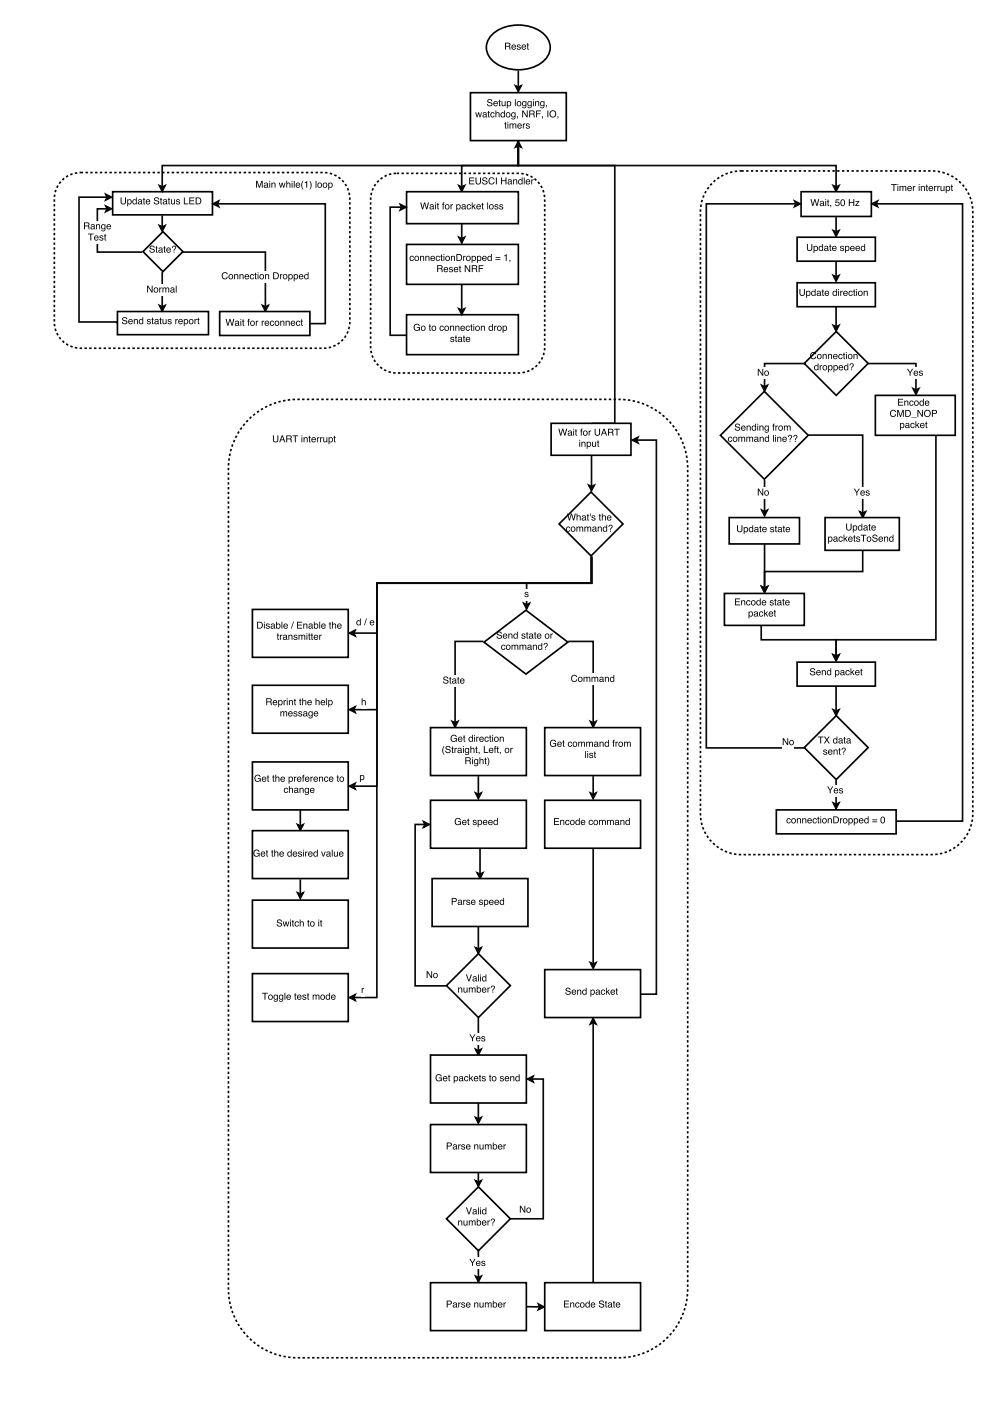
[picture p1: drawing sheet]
<svg xmlns="http://www.w3.org/2000/svg" width="210mm" height="297mm" viewBox="0 0 210 297" stroke-linecap="round" stroke-linejoin="round" font-family="sans-serif">
<path d="M13.2 38.2a5.6 5.6 0 0 1 3.9-1.6h51.5a5.6 5.6 0 0 1 5.6 5.6v26a5.6 5.6 0 0 1-5.6 5.6h-51.5a5.6 5.6 0 0 1-5.6-5.6v-26a5.6 5.6 0 0 1 1.7-4zM151 38.8a8.6 8.6 0 0 1 6.2-2.6h40.4a8.7 8.7 0 0 1 8.7 8.7v127.6a8.7 8.7 0 0 1-8.7 8.7h-40.4a8.7 8.7 0 0 1-8.7-8.7v-127.6a8.6 8.6 0 0 1 2.5-6.1zM52.7 89a14.6 14.6 0 0 1 10.3-4.3h68.2a14.6 14.6 0 0 1 14.6 14.6v174a14.6 14.6 0 0 1-14.6 14.6h-68.2a14.6 14.6 0 0 1-14.6-14.6v-174a14.6 14.6 0 0 1 4.3-10.3z" fill="none" stroke="#000" stroke-width=".35" stroke-dasharray=".5 .5" stroke-linecap="butt"/>
<g fill="#000">
<path d="M54.3 38.3h.3l.4 1.3 .4-1.3h.3v1.5h-.2v-1.2l-.4 1.2h-.2l-.4-1.2v1.2h-.2zM56.1 39.4v.1a.25 .25 0 0 0 .3 .1 .25 .25 0 0 0 .1-.3zM56.1 38.8l.5-.1 .2 .2 .1 .9-.3-.1a.35 .35 0 0 1-.6 .1 .35 .35 0 0 1 .3-.6l.3-.1a.24 .24 0 0 0-.2-.3 .24 .24 0 0 0-.3 .3h-.1zM57.1 38.7h.2v1.1h-.2zM57.1 38.3h.2v.2h-.2zM57.5 38.7h.2v.2a.38 .38 0 0 1 .5-.2 .38 .38 0 0 1 .2 .4v.7h-.2v-.7a.26 .26 0 0 0-.3-.2 .26 .26 0 0 0-.2 .3v.6h-.2zM59.1 38.7h.2l.2 .9 .2-.9h.2l.2 .9 .3-.9h.1l-.3 1.1h-.2l-.2-.8-.2 .8h-.2zM60.7 38.3h.2v.6a.37 .37 0 0 1 .4-.2 .37 .37 0 0 1 .3 .4v.7h-.2v-.8l-.2-.1-.3 .2v.7h-.2zM61.8 38.7h.2v1.1h-.2zM61.8 38.3h.2v.2h-.2zM62.3 38.3h.2v1.5h-.2zM62.8 38.9a.49 .49 0 0 1 .6-.1 .49 .49 0 0 1 .2 .5h-.7a.3 .3 0 0 0 .2 .4 .3 .3 0 0 0 .4-.2h.1a.53 .53 0 0 1-.8 .2 .53 .53 0 0 1 0-.8zM63 39l-.1 .2h.6l-.2-.3zM64.2 38.3h.1l-.2 1.1 .2 .8-.3-.3-.1-.5zM64.6 38.7l.5-.3v1.4h-.2v-1h-.3zM65.6 38.3a1.2 1.2 0 0 1 0 1.9l.3-.9zM66.9 38.3h.2v1.5h-.2zM67.5 39.2a.36 .36 0 0 0 .7 0 .36 .36 0 0 0-.7 0zM67.3 39.3a.53 .53 0 0 1 1 0 .53 .53 0 0 1-1 0zM68.6 39.2a.36 .36 0 0 0 .7 0 .36 .36 0 0 0-.7 0zM68.4 39.3a.55 .55 0 0 1 1.1 0 .55 .55 0 0 1-1.1 0zM69.9 38.9a.34 .34 0 0 0-.1 .6 .34 .34 0 0 0 .6-.2l-.2-.4zM69.6 38.7h.2v.2a.48 .48 0 0 1 .7 .4 .48 .48 0 0 1-.7 .4v.5h-.2z"/>
<path d="M188.9 39h1.2v.2h-.5v1.3h-.2v-1.3h-.5zM190.3 39.4h.2v1.1h-.2zM190.3 39h.2v.2h-.2zM190.7 39.4h.2v.2a.35 .35 0 0 1 .6 0 .35 .35 0 0 1 .4-.2 .35 .35 0 0 1 .3 .4v.7h-.2v-.8l-.2-.1-.2 .1-.1 .8h-.1l-.1-.9h-.2l-.2 .2v.7h-.2zM192.5 39.6a.49 .49 0 0 1 .6-.1 .49 .49 0 0 1 .2 .5h-.8a.3 .3 0 0 0 .3 .4 .3 .3 0 0 0 .3-.2h.2a.53 .53 0 0 1-.8 .2 .53 .53 0 0 1 0-.8zM192.6 39.7v.2h.5l-.1-.3zM193.6 39.4h.1v.2l.4-.2v.2l-.4 .2v.7h-.1zM194.8 39.4h.2v1.1h-.2zM194.8 39h.2v.2h-.2zM195.2 39.4h.2v.2a.38 .38 0 0 1 .4-.2 .38 .38 0 0 1 .3 .4v.7h-.2v-.7a.26 .26 0 0 0-.3-.2 .26 .26 0 0 0-.2 .3v.6h-.2zM196.4 39.1h.2v.3h.2v.2h-.2v.7l.2 .2-.4-.1v-.8h-.1zM197 39.6a.49 .49 0 0 1 .6-.1 .49 .49 0 0 1 .2 .5h-.7a.3 .3 0 0 0 .2 .4 .3 .3 0 0 0 .3-.2h.2a.53 .53 0 0 1-.8 .2 .53 .53 0 0 1 0-.8zM197.2 39.7l-.1 .2h.6l-.2-.3zM198.1 39.4h.1v.2l.4-.2v.2l-.3 .2-.1 .7h-.1zM198.7 39.4h.2v.2l.4-.2v.2l-.4 .2v.7h-.2zM199.4 39.4h.2v.8l.2 .2 .2-.2 .1-.8h.2v1.1h-.2v-.2a.37 .37 0 0 1-.4 .2 .37 .37 0 0 1-.3-.3zM200.8 39.6a.34 .34 0 0 0-.1 .6 .34 .34 0 0 0 .6-.2l-.2-.4zM200.5 39.4h.2v.2a.48 .48 0 0 1 .8 .4 .48 .48 0 0 1-.8 .4v.5h-.2zM201.7 39.1h.2v.3h.2v.2h-.2v.7l.2 .2-.4-.1v-.8h-.1z"/>
<path d="M57.9 92.3h.2v.9a.38 .38 0 0 0 .3 .4 .38 .38 0 0 0 .4-.4v-.9h.2a1.55 1.55 0 0 1-.2 1.4l-.4 .1-.3-.1a1.55 1.55 0 0 1-.2-1.4zM59.8 92.5l-.2 .7h.5zM59.7 92.3h.3l.5 1.5h-.2l-.2-.5h-.5l-.2 .5h-.2zM60.9 92.5v.5h.5a.25 .25 0 0 0 .3-.3 .25 .25 0 0 0-.3-.2zM60.7 92.3h.7a.4 .4 0 0 1 .4 .3 .4 .4 0 0 1-.2 .5l.3 .7h-.2l-.1-.6-.3-.1h-.4v.7h-.2zM62 92.3h1.2v.2h-.5v1.3h-.2v-1.3h-.5zM63.9 92.7h.2v1.1h-.2zM63.9 92.3h.2v.2h-.2zM64.4 92.7h.1v.2a.38 .38 0 0 1 .5-.2 .38 .38 0 0 1 .2 .4v.7h-.1v-.7a.26 .26 0 0 0-.4-.2 .26 .26 0 0 0-.1 .3v.6h-.2zM65.5 92.4h.2v.3h.2v.2h-.2v.6l.2 .3-.4-.2v-.7h-.1zM66.1 92.8a.49 .49 0 0 1 .6-.1 .49 .49 0 0 1 .3 .6h-.8a.3 .3 0 0 0 .2 .3 .3 .3 0 0 0 .4-.2h.2a.53 .53 0 0 1-.9 .3 .53 .53 0 0 1 0-.9zM66.3 92.9l-.1 .3h.6l-.2-.3zM67.2 92.7h.2v.2l.3-.2v.2l-.3 .2v.7h-.2zM67.9 92.7h.1v.2l.4-.2v.2l-.3 .2v.7h-.2zM68.5 92.7h.2v.8l.2 .1 .3-.1v-.8h.2v1.1h-.2v-.2a.37 .37 0 0 1-.4 .2 .37 .37 0 0 1-.3-.4zM70 92.9a.34 .34 0 0 0-.1 .6 .34 .34 0 0 0 .5-.3l-.1-.3zM69.7 92.7h.1v.2a.48 .48 0 0 1 .8 .3 .48 .48 0 0 1-.8 .4v.6h-.1zM70.8 92.4h.2v.3h.2v.2h-.2v.6l.2 .3-.3-.2-.1-.7h-.1z"/>
</g>
<path d="M34.4 45.7v2.4" fill="none" stroke="#080808" stroke-width=".35"/>
<path d="M33.8 47.8l.6 .3 .6-.3-.6 1.2z" fill="#080808"/>
<path d="M33.8 47.8l.6 .3 .6-.3-.6 1.2z" fill="none" stroke="#080808" stroke-width=".35"/>
<path d="M23.9 40.6h21.1v5h-21.1z" fill="#fff"/>
<path d="M23.9 40.6h21.1v5h-21.1z" fill="none" stroke="#000" stroke-width=".35"/>
<path d="M25.6 41.9h.2v.9a.38 .38 0 0 0 .3 .4 .38 .38 0 0 0 .4-.4v-.9h.2a1.55 1.55 0 0 1-.2 1.3l-.4 .2-.3-.2a1.55 1.55 0 0 1-.2-1.3zM27.3 42.4a.34 .34 0 0 0-.1 .6 .34 .34 0 0 0 .5-.2l-.1-.4zM27 42.3h.2v.1a.48 .48 0 0 1 .7 .4 .48 .48 0 0 1-.7 .4v.5h-.2zM28.3 42.5a.37 .37 0 0 0-.1 .5 .37 .37 0 0 0 .5 .1 .37 .37 0 0 0 .1-.5 .37 .37 0 0 0-.5-.1zM28.2 42.4l.3-.2 .3 .2v-.5h.2v1.4h-.2v-.1a.51 .51 0 0 1-.7 0 .51 .51 0 0 1 .1-.8zM29.4 43a.25 .25 0 0 0 .3 .2 .25 .25 0 0 0 .1-.4zM29.4 42.3h.4l.3 .1 .1 .9-.3-.1a.35 .35 0 0 1-.6 .1 .35 .35 0 0 1 .2-.6l.4-.1a.24 .24 0 0 0-.2-.2 .24 .24 0 0 0-.3 .2h-.1zM30.4 42h.2v.3h.2v.1h-.2v.7l.2 .2-.4-.1v-.8h-.1zM31 42.4a.49 .49 0 0 1 .6-.1 .49 .49 0 0 1 .3 .5h-.8a.3 .3 0 0 0 .2 .4 .3 .3 0 0 0 .4-.2h.1a.53 .53 0 0 1-.8 .3 .53 .53 0 0 1 0-.9zM31.2 42.5l-.1 .2h.6l-.2-.3zM32.8 42l.4-.2a.47 .47 0 0 1 .5 .5h-.2a.34 .34 0 0 0-.3-.3 .34 .34 0 0 0-.3 .3v.1a.58 .58 0 0 1 .7 .2 .58 .58 0 0 1 0 .7h-.7l-.3-.4h.2a.38 .38 0 0 0 .4 .3 .38 .38 0 0 0 .4-.4h-.1a.61 .61 0 0 1-.6-.2 .61 .61 0 0 1-.1-.6zM34 42h.2v.3h.2v.1h-.2v.7l.2 .2-.4-.1v-.8h-.1zM34.7 43a.25 .25 0 0 0 .3 .2 .25 .25 0 0 0 .1-.4zM34.7 42.3h.4l.3 .1 .1 .9-.3-.1a.35 .35 0 0 1-.6 .1 .35 .35 0 0 1 .2-.6l.4-.1a.24 .24 0 0 0-.2-.2 .24 .24 0 0 0-.3 .2h-.1zM35.7 42h.2v.3h.2v.1h-.2v.7l.2 .2-.4-.1v-.8h-.1zM36.3 42.3h.1v.7l.2 .2 .3-.2v-.7h.2v1h-.2v-.1a.37 .37 0 0 1-.4 .1 .37 .37 0 0 1-.2-.3zM37.5 42.3h.5l.2 .3h-.2a.22 .22 0 0 0-.2-.2 .22 .22 0 0 0-.3 .2h.1a.38 .38 0 0 1 .5 .3 .38 .38 0 0 1-.3 .5l-.4-.1-.1-.3h.2a.26 .26 0 0 0 .3 .2 .26 .26 0 0 0 .2-.2v-.1a.44 .44 0 0 1-.5-.1 .44 .44 0 0 1 0-.5zM39 41.9h.2v1.2h.7v.2h-.9zM40.1 41.9h1.1v.1h-.9v.5h.8v.2h-.8v.4h.9v.2h-1.1zM41.7 42v1.2h.3a.57 .57 0 0 0 .5-.6 .57 .57 0 0 0-.5-.6zM41.5 41.9h.6a.74 .74 0 0 1 .6 .7 .74 .74 0 0 1-.6 .7h-.6z" fill="#000"/>
<path d="M177.3 46v3.2" fill="none" stroke="#080808" stroke-width=".35"/>
<path d="M176.7 48.9l.6 .3 .6-.3-.6 1.2z" fill="#080808"/>
<path d="M109.9 29.8v5.3h67.4v4.6M176.7 48.9l.6 .3 .6-.3-.6 1.2z" fill="none" stroke="#080808" stroke-width=".35"/>
<path d="M176.7 39.4l.6 .3 .6-.3-.6 1.2z" fill="#080808"/>
<path d="M176.7 39.4l.6 .3 .6-.3-.6 1.2z" fill="none" stroke="#080808" stroke-width=".35"/>
<path d="M169.8 40.6h14.9v5.3h-14.9z" fill="#fff"/>
<path d="M169.8 40.6h14.9v5.3h-14.9z" fill="none" stroke="#000" stroke-width=".35"/>
<path d="M171.8 42.2h.3l.2 1.2 .4-1.2h.2l.3 1.2 .3-1.2h.2l-.4 1.5h-.2l-.3-1.2-.4 1.2h-.2zM174 43.3v.1a.25 .25 0 0 0 .3 .1 .25 .25 0 0 0 .1-.3zM174 42.7l.4-.1 .3 .1 .1 1-.3-.2a.35 .35 0 0 1-.6 .1 .35 .35 0 0 1 .2-.5l.4-.1a.24 .24 0 0 0-.2-.3 .24 .24 0 0 0-.3 .2h-.1zM175 42.6h.2v1.1h-.2zM175 42.2h.2v.2h-.2zM175.5 42.3h.1v.3h.2v.2h-.2v.7l.2 .2-.3-.1v-.8h-.2zM176 43.5h.2v.4l-.2 .1 .1-.3zM177.2 42.3h.8v.1h-.7v.4a.49 .49 0 0 1 .7 .3 .49 .49 0 0 1-.3 .6 .49 .49 0 0 1-.6-.4h.1a.31 .31 0 0 0 .5 .2 .31 .31 0 0 0 0-.5 .31 .31 0 0 0-.4 .1l-.2-.1zM178.3 42.4a.61 .61 0 0 1 .8 .1 .61 .61 0 0 1 0 .8 .5 .5 0 0 1-.6 .4 .5 .5 0 0 1-.3-.7zM178.5 42.5a.79 .79 0 0 0 .2 1 .67 .67 0 0 0 0-1.1zM180 42.2h.2v.6h.7v-.6h.2v1.5h-.2v-.7h-.7v.7h-.2zM181.4 42.6h.8l-.6 .9h.6v.2h-.9l.7-.9h-.6z" fill="#000"/>
<path d="M38.6 53.4h17.7v11.7" fill="none" stroke="#080808" stroke-width=".35"/>
<path d="M55.7 64.8l.6 .3 .6-.3-.6 1.2z" fill="#080808"/>
<path d="M55.7 64.8l.6 .3 .6-.3-.6 1.2z" fill="none" stroke="#080808" stroke-width=".35"/>
<path d="M46.9 57.5h18.6v2.4h-18.6z" fill="#fff"/>
<path d="M47.2 57.9a.63 .63 0 0 1 .6-.2 .63 .63 0 0 1 .5 .5h-.2a.5 .5 0 0 0-.7-.1 .5 .5 0 0 0-.1 .7 .5 .5 0 0 0 .8 0l.2-.1a.7 .7 0 0 1-1 .5 .7 .7 0 0 1-.2-1.1zM48.6 58.6a.36 .36 0 0 0 .7 0 .36 .36 0 0 0-.7 0zM48.4 58.7a.55 .55 0 0 1 1.1 0 .55 .55 0 0 1-1.1 0zM49.6 58.1h.2v.2a.38 .38 0 0 1 .5-.2 .38 .38 0 0 1 .2 .4v.7h-.2v-.7a.26 .26 0 0 0-.3-.2 .26 .26 0 0 0-.2 .3v.6h-.2zM50.8 58.1h.1v.2a.38 .38 0 0 1 .5-.2 .38 .38 0 0 1 .2 .4v.7h-.1v-.7a.26 .26 0 0 0-.4-.2 .26 .26 0 0 0-.1 .3v.6h-.2zM52 58.3a.49 .49 0 0 1 .6-.1 .49 .49 0 0 1 .2 .5h-.8a.3 .3 0 0 0 .3 .4 .3 .3 0 0 0 .3-.2h.2a.53 .53 0 0 1-.8 .2 .53 .53 0 0 1 0-.8zM52.1 58.4l-.1 .2h.6l-.1-.3zM53.1 58.3l.5-.2 .3 .4-.2-.1a.33 .33 0 0 0-.5 0 .33 .33 0 0 0 0 .5 .33 .33 0 0 0 .5 0l.2-.1a.51 .51 0 0 1-.8 .3 .51 .51 0 0 1 0-.8zM54.1 57.8h.2v.3h.1v.2h-.1v.7l.1 .2-.3-.1v-.8h-.2zM54.6 58.1h.2v1.1h-.2zM54.6 57.7h.2v.2h-.2zM55.2 58.6a.36 .36 0 0 0 .7 0 .36 .36 0 0 0-.7 0zM55 58.7a.53 .53 0 0 1 1 0 .53 .53 0 0 1-1 0zM56.2 58.1h.2v.2a.38 .38 0 0 1 .4-.2 .38 .38 0 0 1 .3 .4v.7h-.2v-.7a.26 .26 0 0 0-.3-.2 .26 .26 0 0 0-.2 .3v.6h-.2zM58.1 57.9v1.1h.4a.57 .57 0 0 0 .4-.5 .57 .57 0 0 0-.4-.6zM57.9 57.7h.6a.74 .74 0 0 1 .6 .8 .74 .74 0 0 1-.6 .7h-.6zM59.4 58.1h.1v.2l.4-.2v.2l-.3 .2-.1 .7h-.1zM60.1 58.6a.4 .4 0 0 0 .8 0 .4 .4 0 0 0-.8 0zM60 58.7a.53 .53 0 0 1 1 0 .53 .53 0 0 1-1 0zM61.5 58.3a.34 .34 0 0 0-.2 .6 .34 .34 0 0 0 .6-.2l-.1-.4zM61.1 58.1h.2v.2a.48 .48 0 0 1 .8 .4 .48 .48 0 0 1-.8 .4v.5h-.2zM62.6 58.3a.34 .34 0 0 0-.1 .6 .34 .34 0 0 0 .5-.2l-.1-.4zM62.3 58.1h.1v.2a.48 .48 0 0 1 .8 .4 .48 .48 0 0 1-.7 .4v.5h-.2zM63.5 58.3a.49 .49 0 0 1 .6-.1 .49 .49 0 0 1 .2 .5h-.8a.3 .3 0 0 0 .3 .4 .3 .3 0 0 0 .3-.2h.2a.53 .53 0 0 1-.8 .2 .53 .53 0 0 1 0-.8zM63.6 58.4v.2h.5l-.1-.3zM64.7 58.4a.37 .37 0 0 0 0 .5 .37 .37 0 0 0 .5 .1 .37 .37 0 0 0 .1-.5 .37 .37 0 0 0-.6-.1zM64.6 58.3l.3-.2 .3 .2v-.6h.2v1.5h-.1v-.2a.51 .51 0 0 1-.8 0 .51 .51 0 0 1 .1-.7z" fill="#000"/>
<path d="M34.4 57.7v7.4" fill="none" stroke="#080808" stroke-width=".35"/>
<path d="M33.8 64.8l.6 .3 .6-.3-.6 1.2z" fill="#080808"/>
<path d="M33.8 64.8l.6 .3 .6-.3-.6 1.2z" fill="none" stroke="#080808" stroke-width=".35"/>
<path d="M31 60.3h6.6v2.4h-6.6z" fill="#fff"/>
<path d="M31.2 60.6h.2l.8 1.1v-1.1h.2v1.4h-.3l-.7-1.2v1.2h-.2zM32.7 61.5a.4 .4 0 0 0 .8 0 .4 .4 0 0 0-.8 0zM32.6 61.5a.53 .53 0 0 1 1 0 .53 .53 0 0 1-1 0zM33.8 61h.1v.1l.4-.2v.2l-.3 .2v.7h-.2zM34.4 61h.2v.1a.35 .35 0 0 1 .6 0 .35 .35 0 0 1 .4-.2 .35 .35 0 0 1 .3 .4v.7h-.2v-.8l-.2-.1-.2 .2v.7h-.2l-.1-.8-.2-.1-.2 .2v.7h-.2zM36.3 61.6v.1a.25 .25 0 0 0 .3 .2 .25 .25 0 0 0 .1-.4zM36.3 61l.4-.1 .2 .2 .2 .9-.3-.1a.35 .35 0 0 1-.6 .1 .35 .35 0 0 1 .2-.6l.4-.1a.24 .24 0 0 0-.2-.2 .24 .24 0 0 0-.3 .2h-.2zM37.3 60.6h.1v1.4h-.1z" fill="#000"/>
<path d="M22.7 44.3h-2.1v9.1h9.6" fill="none" stroke="#080808" stroke-width=".35"/>
<path d="M22.4 43.7l1.2 .6-1.2 .6 .3-.6z" fill="#080808"/>
<path d="M22.4 43.7l1.2 .6-1.2 .6 .3-.6z" fill="none" stroke="#080808" stroke-width=".35"/>
<path d="M17.6 46.9h6v4.8h-6z" fill="#fff"/>
<g fill="#000">
<path d="M18 47.3v.5h.5a.25 .25 0 0 0 .3-.2 .25 .25 0 0 0-.3-.3zM17.8 47.2h.7a.4 .4 0 0 1 .5 .2 .4 .4 0 0 1-.2 .5l.2 .7h-.2l-.1-.5-.2-.1h-.5v.6h-.2zM19.4 48.2v.1a.25 .25 0 0 0 .3 .2 .25 .25 0 0 0 .1-.4zM19.4 47.6l.4-.1 .2 .2 .2 .9-.3-.1a.35 .35 0 0 1-.6 .1 .35 .35 0 0 1 .2-.6l.4-.1a.24 .24 0 0 0-.2-.2 .24 .24 0 0 0-.3 .2h-.2zM20.4 47.6h.1v.1a.38 .38 0 0 1 .5-.2 .38 .38 0 0 1 .2 .4v.7h-.1v-.7a.26 .26 0 0 0-.4-.2 .26 .26 0 0 0-.2 .4v.5h-.1zM21.6 47.7l.3-.2 .3 .2 .2-.1v.9a.46 .46 0 0 1-.4 .6 .46 .46 0 0 1-.5-.4l.6 .2 .1-.4a.5 .5 0 0 1-.7-.1 .5 .5 0 0 1 .1-.7zM21.7 47.7a.35 .35 0 0 0-.1 .6 .35 .35 0 0 0 .5 0v-.5zM22.7 47.7a.49 .49 0 0 1 .6-.1 .49 .49 0 0 1 .2 .5h-.7a.3 .3 0 0 0 .2 .4 .3 .3 0 0 0 .3-.2h.2a.53 .53 0 0 1-.8 .2 .53 .53 0 0 1 0-.8zM22.9 47.8l-.1 .2h.6l-.2-.3z"/>
<path d="M18.7 49.5h1.1v.2h-.4v1.3h-.3v-1.3h-.4zM20.1 50.1a.49 .49 0 0 1 .6-.1 .49 .49 0 0 1 .2 .5h-.8a.3 .3 0 0 0 .3 .4 .3 .3 0 0 0 .3-.2h.2a.53 .53 0 0 1-.8 .2 .53 .53 0 0 1 0-.8zM20.2 50.1l-.1 .3h.6l-.1-.3zM21.2 50l.5-.1 .2 .3h-.2a.22 .22 0 0 0-.2-.2 .22 .22 0 0 0-.2 .2v.1a.38 .38 0 0 1 .6 .3 .38 .38 0 0 1-.4 .4l-.3-.1-.1-.2h.1a.26 .26 0 0 0 .3 .2 .26 .26 0 0 0 .2-.3 .44 .44 0 0 1-.4-.2 .44 .44 0 0 1-.1-.4zM22.2 49.6h.2v.3h.1v.2h-.1v.7l.1 .2-.3-.1v-.8h-.2z"/>
</g>
<path d="M34.6 49.1l4.2 4.2-4.2 4.3-4.3-4.3z" fill="#fff"/>
<path d="M34.6 49.1l4.2 4.2-4.2 4.3-4.3-4.3z" fill="none" stroke="#000" stroke-width=".35"/>
<path d="M31.8 52.2l.4-.1a.47 .47 0 0 1 .6 .4h-.2a.34 .34 0 0 0-.4-.3 .34 .34 0 0 0-.3 .4h.1a.58 .58 0 0 1 .6 .2 .58 .58 0 0 1 .1 .7h-.8l-.2-.4h.2a.38 .38 0 0 0 .3 .3 .38 .38 0 0 0 .4-.3v-.1a.61 .61 0 0 1-.7-.2 .61 .61 0 0 1-.1-.6zM33.1 52.2h.2v.3h.1v.1h-.1v.7l.1 .3-.3-.2v-.8h-.2zM33.8 53.2v.1a.25 .25 0 0 0 .3 .1 .25 .25 0 0 0 .1-.4zM33.7 52.5h.5l.2 .1 .2 1-.3-.2a.35 .35 0 0 1-.6 .1 .35 .35 0 0 1 .2-.6h.4a.24 .24 0 0 0-.3-.3 .24 .24 0 0 0-.2 .2h-.2zM34.8 52.2h.2v.3h.1v.1h-.1v.7l.1 .3-.3-.2v-.8h-.2zM35.4 52.6a.49 .49 0 0 1 .6-.1 .49 .49 0 0 1 .2 .6h-.8a.3 .3 0 0 0 .3 .3 .3 .3 0 0 0 .3-.2h.2a.53 .53 0 0 1-.8 .3 .53 .53 0 0 1 0-.9zM35.5 52.7l-.1 .2h.6l-.1-.2zM36.8 53.3h.2v.3h-.2zM36.6 52.2a.46 .46 0 0 1 .7 .1 .46 .46 0 0 1-.3 .7v.2h-.2l.3-.5a.26 .26 0 0 0-.1-.4 .26 .26 0 0 0-.3 .1l-.2 .2z" fill="#000"/>
<path d="M22.7 41.8h-5.9v26.5h8.1v.3" fill="none" stroke="#080808" stroke-width=".35"/>
<path d="M22.4 41.2l1.2 .6-1.2 .6 .3-.6z" fill="#080808"/>
<path d="M22.4 41.2l1.2 .6-1.2 .6 .3-.6z" fill="none" stroke="#080808" stroke-width=".35"/>
<path d="M24.9 66h19.3v5h-19.3z" fill="#fff"/>
<path d="M24.9 66h19.3v5h-19.3z" fill="none" stroke="#000" stroke-width=".35"/>
<path d="M26 67.4l.4-.2a.47 .47 0 0 1 .6 .5h-.2a.34 .34 0 0 0-.4-.3 .34 .34 0 0 0-.3 .3l.1 .1a.58 .58 0 0 1 .6 .2 .58 .58 0 0 1 0 .7h-.7l-.2-.4h.1a.38 .38 0 0 0 .4 .3 .38 .38 0 0 0 .4-.4h-.1a.61 .61 0 0 1-.6-.2 .61 .61 0 0 1-.1-.6zM27.3 67.8a.49 .49 0 0 1 .6-.1 .49 .49 0 0 1 .2 .5h-.7a.3 .3 0 0 0 .2 .4 .3 .3 0 0 0 .4-.2h.1a.53 .53 0 0 1-.8 .3 .53 .53 0 0 1 0-.9zM27.5 67.9l-.1 .2h.6l-.2-.3zM28.4 67.7h.1v.1a.38 .38 0 0 1 .5-.1 .38 .38 0 0 1 .2 .3v.7h-.1v-.6a.26 .26 0 0 0-.4-.3 .26 .26 0 0 0-.2 .4v.5h-.1zM29.7 67.9a.37 .37 0 0 0-.1 .5 .37 .37 0 0 0 .5 .1 .37 .37 0 0 0 .1-.5 .37 .37 0 0 0-.5-.1zM29.5 67.8l.4-.2 .3 .2v-.5h.2v1.4h-.2v-.1a.51 .51 0 0 1-.8 0 .51 .51 0 0 1 .1-.8zM31.3 67.7h.5l.2 .3h-.2a.22 .22 0 0 0-.2-.2 .22 .22 0 0 0-.2 .2 .38 .38 0 0 1 .5 .3 .38 .38 0 0 1-.3 .5l-.4-.1-.1-.3h.2a.26 .26 0 0 0 .3 .2 .26 .26 0 0 0 .2-.2v-.1a.44 .44 0 0 1-.5-.1 .44 .44 0 0 1 0-.5zM32.2 67.4h.2v.3h.2v.1h-.2v.7l.2 .2-.3-.1-.1-.8h-.1zM32.9 68.4a.25 .25 0 0 0 .4 .2 .25 .25 0 0 0 0-.4zM32.9 67.7h.5l.2 .1 .1 .9-.3-.1a.35 .35 0 0 1-.6 .1 .35 .35 0 0 1 .3-.6l.3-.1a.24 .24 0 0 0-.2-.2 .24 .24 0 0 0-.3 .2h-.1zM33.9 67.4h.2v.3h.2v.1h-.2v.7l.2 .2-.4-.1v-.8h-.1zM34.5 67.7h.1v.7l.2 .2 .3-.2v-.7h.2v1h-.2v-.1a.37 .37 0 0 1-.4 .1 .37 .37 0 0 1-.2-.3zM35.7 67.7h.5l.2 .3h-.2a.22 .22 0 0 0-.2-.2 .22 .22 0 0 0-.2 .2 .38 .38 0 0 1 .5 .3 .38 .38 0 0 1-.3 .5l-.4-.1-.1-.3h.2a.26 .26 0 0 0 .3 .2 .26 .26 0 0 0 .2-.2v-.1a.44 .44 0 0 1-.5-.1 .44 .44 0 0 1 0-.5zM37.2 67.7h.1v.1l.4-.2v.2l-.3 .2v.7h-.2zM37.9 67.8a.49 .49 0 0 1 .6-.1 .49 .49 0 0 1 .3 .5h-.8a.3 .3 0 0 0 .2 .4 .3 .3 0 0 0 .4-.2h.1a.53 .53 0 0 1-.8 .3 .53 .53 0 0 1 0-.9zM38.1 67.9l-.1 .2h.6l-.2-.3zM39.3 67.8a.34 .34 0 0 0-.1 .6 .34 .34 0 0 0 .5-.2l-.1-.4zM39 67.7h.1v.1a.48 .48 0 0 1 .8 .4 .48 .48 0 0 1-.8 .4v.5h-.1zM40.2 68.2a.36 .36 0 0 0 .7 0 .36 .36 0 0 0-.7 0zM40 68.2a.55 .55 0 0 1 1.1 0 .55 .55 0 0 1-1.1 0zM41.2 67.7h.2v.1l.4-.2v.2l-.4 .2v.7h-.2zM41.9 67.4h.2v.3h.2v.1h-.2v.7l.2 .2-.3-.1-.1-.8h-.1z" fill="#000"/>
<path d="M46.1 43.2h22.9v25.4h-3.2" fill="none" stroke="#080808" stroke-width=".35"/>
<path d="M45.2 43.2l1.2-.6-.3 .6 .3 .6z" fill="#080808"/>
<path d="M45.2 43.2l1.2-.6-.3 .6 .3 .6z" fill="none" stroke="#080808" stroke-width=".35"/>
<path d="M46.6 66h19.1v5.1h-19.1z" fill="#fff"/>
<path d="M46.6 66h19.1v5.1h-19.1z" fill="none" stroke="#000" stroke-width=".35"/>
<path d="M47.8 67.6h.2l.3 1.2 .3-1.2h.3l.3 1.2 .3-1.2h.2l-.4 1.5h-.2l-.3-1.2-.4 1.2h-.2zM50 68.7v.1a.25 .25 0 0 0 .3 .1 .25 .25 0 0 0 .1-.3zM50 68.1l.4-.1 .2 .1 .2 1-.3-.2a.35 .35 0 0 1-.6 .1 .35 .35 0 0 1 .2-.5l.4-.1a.24 .24 0 0 0-.2-.3 .24 .24 0 0 0-.3 .2h-.2zM51 68h.2v1.1h-.2zM51 67.6h.2v.2h-.2zM51.5 67.7h.1v.3h.2v.2h-.2v.7l.2 .2-.3-.1v-.8h-.2zM52.6 67.7l.3-.1-.1 .3 .1 .3h-.1v.9h-.2v-.9h-.2zM53.2 68.5a.36 .36 0 0 0 .7 0 .36 .36 0 0 0-.7 0zM53 68.5a.55 .55 0 0 1 1.1 0 .55 .55 0 0 1-1.1 0zM54.2 68h.2v.2l.4-.2v.2l-.4 .2v.7h-.2zM55.5 68h.2v.2l.3-.2v.2l-.3 .2v.7h-.2zM56.2 68.1a.49 .49 0 0 1 .6-.1 .49 .49 0 0 1 .3 .6h-.8a.3 .3 0 0 0 .2 .3 .3 .3 0 0 0 .4-.2h.1a.53 .53 0 0 1-.8 .3 .53 .53 0 0 1 0-.9zM56.4 68.2l-.1 .3h.6l-.2-.3zM57.3 68.1l.6-.1 .2 .4-.2-.1a.33 .33 0 0 0-.4 0 .33 .33 0 0 0 0 .5 .33 .33 0 0 0 .4 0l.2-.1a.51 .51 0 0 1-.8 .3 .51 .51 0 0 1 0-.9zM58.4 68.5a.36 .36 0 0 0 .7 0 .36 .36 0 0 0-.7 0zM58.2 68.5a.55 .55 0 0 1 1.1 0 .55 .55 0 0 1-1.1 0zM59.4 68h.2v.2a.38 .38 0 0 1 .4-.2 .38 .38 0 0 1 .3 .4v.7h-.2v-.7a.26 .26 0 0 0-.3-.2 .26 .26 0 0 0-.2 .3v.6h-.2zM60.6 68h.1v.2a.38 .38 0 0 1 .5-.2 .38 .38 0 0 1 .2 .4v.7h-.2v-.7a.26 .26 0 0 0-.3-.2 .26 .26 0 0 0-.2 .3v.6h-.1zM61.8 68.1a.49 .49 0 0 1 .6-.1 .49 .49 0 0 1 .2 .6h-.8a.3 .3 0 0 0 .2 .3 .3 .3 0 0 0 .4-.2h.2a.53 .53 0 0 1-.8 .3 .53 .53 0 0 1 0-.9zM61.9 68.2l-.1 .3h.6l-.1-.3zM62.9 68.1l.5-.1 .3 .4-.2-.1a.33 .33 0 0 0-.5 0 .33 .33 0 0 0 0 .5 .33 .33 0 0 0 .4 0l.3-.1a.51 .51 0 0 1-.8 .3 .51 .51 0 0 1 0-.9zM63.9 67.7h.2v.3h.1v.2h-.1v.7l.1 .2-.3-.1v-.8h-.2z" fill="#000"/>
<path d="M177.3 55.2v3.5" fill="none" stroke="#080808" stroke-width=".35"/>
<path d="M176.7 58.4l.6 .3 .6-.3-.6 1.2z" fill="#080808"/>
<path d="M176.7 58.4l.6 .3 .6-.3-.6 1.2z" fill="none" stroke="#080808" stroke-width=".35"/>
<path d="M169 50.3h16.6v5.1h-16.6z" fill="#fff"/>
<path d="M169 50.3h16.6v5.1h-16.6z" fill="none" stroke="#000" stroke-width=".35"/>
<path d="M171.1 51.7h.2v.9a.38 .38 0 0 0 .4 .5 .38 .38 0 0 0 .3-.5v-.9h.2a1.55 1.55 0 0 1-.2 1.4l-.3 .1-.4-.1a1.55 1.55 0 0 1-.2-1.4zM172.8 52.3a.34 .34 0 0 0-.1 .6 .34 .34 0 0 0 .5-.2l-.1-.4zM172.5 52.1h.2v.2a.48 .48 0 0 1 .7 .4 .48 .48 0 0 1-.7 .4v.5h-.2zM173.8 52.4a.37 .37 0 0 0 0 .5 .37 .37 0 0 0 .5 .1 .37 .37 0 0 0 .1-.5 .37 .37 0 0 0-.6-.1zM173.7 52.3l.3-.2 .3 .2v-.6h.2v1.5h-.2v-.1a.51 .51 0 0 1-.7-.1 .51 .51 0 0 1 .1-.7zM174.9 52.8v.1a.25 .25 0 0 0 .4 .2 .25 .25 0 0 0 0-.4zM174.9 52.2l.5-.1 .2 .2 .1 .9-.3-.1a.35 .35 0 0 1-.6 .1 .35 .35 0 0 1 .3-.6l.3-.1a.24 .24 0 0 0-.2-.3 .24 .24 0 0 0-.3 .3h-.1zM175.9 51.8h.2v.3h.2v.2h-.2v.7l.2 .2-.4-.1v-.8h-.1zM176.5 52.3a.49 .49 0 0 1 .6-.1 .49 .49 0 0 1 .3 .5h-.8a.3 .3 0 0 0 .2 .4 .3 .3 0 0 0 .4-.2h.2a.53 .53 0 0 1-.9 .2 .53 .53 0 0 1 0-.8zM176.7 52.4l-.1 .2h.6l-.2-.3zM178.2 52.2l.5-.1 .2 .3h-.1a.22 .22 0 0 0-.3-.1 .22 .22 0 0 0-.2 .2h.1a.38 .38 0 0 1 .5 .3 .38 .38 0 0 1-.4 .4l-.3-.1-.1-.2h.2a.26 .26 0 0 0 .2 .2 .26 .26 0 0 0 .3-.2l-.1-.1a.44 .44 0 0 1-.4-.1 .44 .44 0 0 1-.1-.5zM179.5 52.3a.34 .34 0 0 0-.1 .6 .34 .34 0 0 0 .5-.2l-.1-.4zM179.2 52.1h.1v.2a.48 .48 0 0 1 .8 .4 .48 .48 0 0 1-.8 .4v.5h-.1zM180.4 52.3a.49 .49 0 0 1 .6-.1 .49 .49 0 0 1 .2 .5h-.8a.3 .3 0 0 0 .3 .4 .3 .3 0 0 0 .3-.2h.2a.53 .53 0 0 1-.8 .2 .53 .53 0 0 1 0-.8zM180.5 52.4l-.1 .2h.6l-.1-.3zM181.5 52.3a.49 .49 0 0 1 .6-.1 .49 .49 0 0 1 .2 .5h-.7a.3 .3 0 0 0 .2 .4 .3 .3 0 0 0 .4-.2h.1a.53 .53 0 0 1-.8 .2 .53 .53 0 0 1 0-.8zM181.7 52.4l-.1 .2h.6l-.2-.3zM182.8 52.4a.37 .37 0 0 0-.1 .5 .37 .37 0 0 0 .5 .1 .37 .37 0 0 0 .1-.5 .37 .37 0 0 0-.5-.1zM182.6 52.3l.3-.2 .4 .2v-.6h.1v1.5h-.1v-.1a.51 .51 0 0 1-.8-.1 .51 .51 0 0 1 .1-.7z" fill="#000"/>
<path d="M109.9 30.9v4.2h20.5v54.7h-5" fill="none" stroke="#080808" stroke-width=".35"/>
<path d="M109.9 30l.6 1.2-.6-.3-.6 .3z" fill="#080808"/>
<path d="M109.9 30l.6 1.2-.6-.3-.6 .3zM125.4 96.5v6.7" fill="none" stroke="#080808" stroke-width=".35"/>
<path d="M124.8 102.9l.6 .3 .6-.3-.6 1.2z" fill="#080808"/>
<path d="M124.8 102.9l.6 .3 .6-.3-.6 1.2z" fill="none" stroke="#080808" stroke-width=".35"/>
<path d="M116.8 89.8h17v6.7h-17z" fill="#fff"/>
<path d="M116.8 89.8h17v6.7h-17z" fill="none" stroke="#000" stroke-width=".35"/>
<g fill="#000">
<path d="M118.4 90.9h.2l.3 1.2 .3-1.2h.2l.4 1.2 .2-1.2h.2l-.3 1.5h-.2l-.4-1.3-.3 1.3h-.2zM120.6 92l-.1 .1a.25 .25 0 0 0 .4 .1 .25 .25 0 0 0 .1-.3zM120.5 91.3h.5l.2 .1 .2 1-.3-.2a.35 .35 0 0 1-.6 .1 .35 .35 0 0 1 .2-.6h.4a.24 .24 0 0 0-.3-.3 .24 .24 0 0 0-.2 .2h-.2zM121.5 91.3h.2v1.1h-.2zM121.5 90.9h.2v.2h-.2zM122 91h.2v.3h.2v.1h-.2v.7l.2 .3-.4-.2v-.8h-.1zM123.2 91l.3-.1-.2 .3 .2 .2h-.2v1h-.1v-1h-.2zM123.8 91.8a.36 .36 0 0 0 .7 0 .36 .36 0 0 0-.7 0zM123.6 91.8a.55 .55 0 0 1 1.1 0 .55 .55 0 0 1-1.1 0zM124.8 91.3h.2v.2l.3-.2v.2l-.3 .1v.8h-.2zM126.1 90.9h.2v.9a.38 .38 0 0 0 .4 .4 .38 .38 0 0 0 .3-.4v-.9h.2a1.55 1.55 0 0 1-.2 1.4l-.3 .1-.4-.1a1.55 1.55 0 0 1-.2-1.4zM128.1 91.1l-.3 .7h.5zM128 90.9h.2l.5 1.5h-.2l-.2-.5h-.5l-.2 .5h-.2zM129.1 91.1v.5h.5a.25 .25 0 0 0 .3-.3 .25 .25 0 0 0-.3-.2zM128.9 90.9h.7a.4 .4 0 0 1 .4 .3 .4 .4 0 0 1-.1 .4l.2 .8h-.2l-.1-.6-.2-.1h-.5v.7h-.2zM130.2 90.9h1.2v.2h-.5v1.3h-.2v-1.3h-.5z"/>
<path d="M122.8 93.7h.2v1h-.2zM122.8 93.3h.2v.2h-.2zM123.3 93.7h.1v.1a.38 .38 0 0 1 .5-.1 .38 .38 0 0 1 .2 .3v.7h-.1v-.6a.26 .26 0 0 0-.4-.3 .26 .26 0 0 0-.1 .4v.5h-.2zM124.7 93.8a.34 .34 0 0 0-.1 .6 .34 .34 0 0 0 .5-.2l-.1-.4zM124.4 93.7h.2v.1a.48 .48 0 0 1 .7 .4 .48 .48 0 0 1-.7 .4v.6h-.2zM125.5 93.7h.2v.7l.2 .2 .3-.2v-.7h.2v1h-.2v-.1a.37 .37 0 0 1-.4 .1 .37 .37 0 0 1-.3-.3zM126.7 93.4h.2v.3h.2v.1h-.2v.7l.2 .2-.4-.1v-.8h-.1z"/>
</g>
<path d="M97.9 47.4v3.2" fill="none" stroke="#080808" stroke-width=".35"/>
<path d="M97.3 50.3l.6 .3 .6-.3-.6 1.2z" fill="#080808"/>
<path d="M109.9 29.8v5.3h-12v4.6M97.3 50.3l.6 .3 .6-.3-.6 1.2z" fill="none" stroke="#080808" stroke-width=".35"/>
<path d="M97.3 39.4l.6 .3 .6-.3-.6 1.2z" fill="#080808"/>
<path d="M97.3 39.4l.6 .3 .6-.3-.6 1.2z" fill="none" stroke="#080808" stroke-width=".35"/>
<path d="M86.2 40.6h23.7v6.8h-23.7z" fill="#fff"/>
<path d="M86.2 40.6h23.7v6.8h-23.7z" fill="none" stroke="#000" stroke-width=".35"/>
<path d="M89.1 42.9h.2l.3 1.2 .3-1.2h.2l.4 1.2 .2-1.2h.3l-.4 1.5h-.2l-.4-1.2-.3 1.2h-.2zM91.3 44v.1a.25 .25 0 0 0 .3 .1 .25 .25 0 0 0 .1-.3zM91.2 43.4l.5-.1 .2 .2 .2 .9-.3-.2a.35 .35 0 0 1-.6 .1 .35 .35 0 0 1 .2-.5l.4-.1a.24 .24 0 0 0-.3-.3 .24 .24 0 0 0-.2 .2h-.2zM92.2 43.3h.2v1.1h-.2zM92.2 42.9h.2v.2h-.2zM92.7 43h.2v.3h.2v.2h-.2v.7l.2 .2-.4-.1v-.8h-.1zM93.9 43l.3-.1-.2 .3 .2 .3h-.2v.9h-.1v-.9h-.2zM94.5 43.8a.36 .36 0 0 0 .7 0 .36 .36 0 0 0-.7 0zM94.3 43.8a.55 .55 0 0 1 1.1 0 .55 .55 0 0 1-1.1 0zM95.5 43.3h.2v.2l.3-.2v.2l-.3 .2v.7h-.2zM97 43.5a.34 .34 0 0 0-.1 .6 .34 .34 0 0 0 .6-.3l-.1-.3zM96.7 43.3h.2v.2a.48 .48 0 0 1 .8 .4 .48 .48 0 0 1-.8 .4v.5h-.2zM98 44v.1a.25 .25 0 0 0 .4 .1 .25 .25 0 0 0 .1-.3zM98 43.4l.5-.1 .2 .2 .1 .9-.2-.2a.35 .35 0 0 1-.7 .1 .35 .35 0 0 1 .3-.5l.3-.1a.24 .24 0 0 0-.2-.3 .24 .24 0 0 0-.2 .2h-.2zM99.1 43.4l.5-.1 .3 .4-.2-.1a.33 .33 0 0 0-.5 0 .33 .33 0 0 0 0 .5 .33 .33 0 0 0 .4 0l.3-.1a.51 .51 0 0 1-.9 .3 .51 .51 0 0 1 .1-.9zM100 42.9h.2v.9l.5-.5h.2l-.4 .4 .4 .7h-.2l-.4-.6-.1 .2v.4h-.2zM101.1 43.5a.49 .49 0 0 1 .6-.1 .49 .49 0 0 1 .3 .5h-.8a.3 .3 0 0 0 .2 .4 .3 .3 0 0 0 .4-.3h.1a.53 .53 0 0 1-.8 .3 .53 .53 0 0 1 0-.8zM101.3 43.5l-.1 .3h.6l-.2-.3zM102.2 43h.2v.3h.2v.2h-.2v.7l.2 .2-.4-.1v-.8h-.1zM103.3 42.9h.2v1.5h-.2zM103.9 43.8a.36 .36 0 0 0 .7 0 .36 .36 0 0 0-.7 0zM103.7 43.8a.53 .53 0 0 1 1 0 .53 .53 0 0 1-1 0zM105 43.4l.5-.1 .2 .3h-.2a.22 .22 0 0 0-.2-.2 .22 .22 0 0 0-.3 .2l.1 .1a.38 .38 0 0 1 .5 .3 .38 .38 0 0 1-.3 .4l-.4-.1-.1-.3h.2a.26 .26 0 0 0 .3 .3 .26 .26 0 0 0 .2-.3 .44 .44 0 0 1-.5-.2 .44 .44 0 0 1 0-.4zM106 43.4l.5-.1 .2 .3h-.2a.22 .22 0 0 0-.2-.2 .22 .22 0 0 0-.2 .2v.1a.38 .38 0 0 1 .5 .3 .38 .38 0 0 1-.3 .4l-.4-.1-.1-.3h.2a.26 .26 0 0 0 .3 .3 .26 .26 0 0 0 .2-.3 .44 .44 0 0 1-.5-.2 .44 .44 0 0 1 0-.4z" fill="#000"/>
<path d="M85.2 43.9h-2.5v27.2h3.6" fill="none" stroke="#080808" stroke-width=".35"/>
<path d="M84.9 43.3l1.2 .6-1.2 .6 .3-.6z" fill="#080808"/>
<path d="M84.9 43.3l1.2 .6-1.2 .6 .3-.6z" fill="none" stroke="#080808" stroke-width=".35"/>
<path d="M86.2 66.7h23.7v8.5h-23.7z" fill="#fff"/>
<path d="M86.2 66.7h23.7v8.5h-23.7z" fill="none" stroke="#000" stroke-width=".35"/>
<g fill="#000">
<path d="M87.9 68.8a.65 .65 0 0 1 1.1 .3h-.2a.52 .52 0 0 0-.8-.1 .52 .52 0 0 0 0 .8 .52 .52 0 0 0 .8-.1v-.2h-.4v-.1h.6v.7l-.1-.2a.73 .73 0 0 1-1.1 0 .73 .73 0 0 1 .1-1.1zM89.4 69.6a.36 .36 0 0 0 .7 0 .36 .36 0 0 0-.7 0zM89.2 69.6a.55 .55 0 0 1 1.1 0 .55 .55 0 0 1-1.1 0zM91 68.8h.2v.3h.2v.1h-.2v.7l.2 .2-.3-.1-.1-.8h-.1zM91.7 69.6a.36 .36 0 0 0 .7 0 .36 .36 0 0 0-.7 0zM91.5 69.6a.55 .55 0 0 1 1.1 0 .55 .55 0 0 1-1.1 0zM93.3 69.2l.5-.1 .3 .3-.2-.1a.33 .33 0 0 0-.4 .1 .33 .33 0 0 0 0 .4 .33 .33 0 0 0 .4 .1l.2-.1a.51 .51 0 0 1-.8 .2 .51 .51 0 0 1 0-.8zM94.4 69.6a.36 .36 0 0 0 .7 0 .36 .36 0 0 0-.7 0zM94.2 69.6a.55 .55 0 0 1 1.1 0 .55 .55 0 0 1-1.1 0zM95.4 69.1h.2v.1a.38 .38 0 0 1 .4-.1 .38 .38 0 0 1 .3 .4v.6h-.2v-.6a.26 .26 0 0 0-.3-.3 .26 .26 0 0 0-.2 .4v.5h-.2zM96.5 69.1h.2v.1a.38 .38 0 0 1 .4-.1 .38 .38 0 0 1 .3 .4v.6h-.2v-.6a.26 .26 0 0 0-.3-.3 .26 .26 0 0 0-.2 .4v.5h-.2zM97.7 69.2a.49 .49 0 0 1 .6-.1 .49 .49 0 0 1 .3 .6h-.8a.3 .3 0 0 0 .2 .3 .3 .3 0 0 0 .4-.2h.2a.53 .53 0 0 1-.9 .3 .53 .53 0 0 1 0-.9zM97.9 69.3l-.1 .2h.6l-.2-.3zM98.9 69.2l.5-.1 .2 .3-.2-.1a.33 .33 0 0 0-.4 .1 .33 .33 0 0 0 0 .4 .33 .33 0 0 0 .4 .1l.2-.1a.51 .51 0 0 1-.8 .2 .51 .51 0 0 1 .1-.8zM99.8 68.8h.2v.3h.2v.1h-.2v.7l.2 .2-.3-.1-.1-.8h-.1zM100.4 69.1h.2v1h-.2zM100.4 68.7h.2v.2h-.2zM100.9 69.6a.4 .4 0 0 0 .8 0 .4 .4 0 0 0-.8 0zM100.8 69.6a.53 .53 0 0 1 1 0 .53 .53 0 0 1-1 0zM102 69.1h.1v.1a.38 .38 0 0 1 .5-.1 .38 .38 0 0 1 .2 .4v.6h-.2v-.6a.26 .26 0 0 0-.3-.3 .26 .26 0 0 0-.2 .4v.5h-.1zM103.8 69.3a.37 .37 0 0 0 0 .5 .37 .37 0 0 0 .5 .1 .37 .37 0 0 0 .1-.5 .37 .37 0 0 0-.6-.1zM103.7 69.2l.3-.1 .3 .1v-.5h.2v1.4h-.1v-.1a.51 .51 0 0 1-.8 0 .51 .51 0 0 1 .1-.8zM104.8 69.1h.2v.2l.3-.2v.1l-.3 .2v.7h-.2zM105.6 69.6a.36 .36 0 0 0 .7 0 .36 .36 0 0 0-.7 0zM105.4 69.6a.53 .53 0 0 1 1 0 .53 .53 0 0 1-1 0zM106.9 69.2a.34 .34 0 0 0-.1 .6 .34 .34 0 0 0 .5-.2l-.1-.4zM106.6 69.1h.1v.1a.48 .48 0 0 1 .8 .4 .48 .48 0 0 1-.8 .4v.6h-.1z"/>
<path d="M95.6 71.5l.5-.1 .2 .3h-.2a.22 .22 0 0 0-.2-.1 .22 .22 0 0 0-.2 .2 .38 .38 0 0 1 .6 .3 .38 .38 0 0 1-.4 .4l-.3-.1-.1-.2h.1a.26 .26 0 0 0 .3 .2 .26 .26 0 0 0 .2-.2v-.1a.44 .44 0 0 1-.4-.1 .44 .44 0 0 1-.1-.5zM96.6 71.1h.2v.3h.1v.2h-.1v.7l.1 .2-.3-.1v-.8h-.2zM97.3 72.1l-.1 .1a.25 .25 0 0 0 .4 .2 .25 .25 0 0 0 .1-.4zM97.2 71.5l.5-.1 .2 .2 .2 .9-.3-.1a.35 .35 0 0 1-.6 .1 .35 .35 0 0 1 .2-.6l.4-.1a.24 .24 0 0 0-.3-.2 .24 .24 0 0 0-.2 .2h-.2zM98.3 71.1h.1v.3h.2v.2h-.2v.7l.2 .2-.3-.1v-.8h-.2zM98.9 71.6a.49 .49 0 0 1 .6-.1 .49 .49 0 0 1 .2 .5h-.8a.3 .3 0 0 0 .3 .4 .3 .3 0 0 0 .3-.2h.2a.53 .53 0 0 1-.8 .2 .53 .53 0 0 1 0-.8zM99 71.7l-.1 .2h.6l-.1-.3z"/>
</g>
<path d="M177.3 65.1v4.2" fill="none" stroke="#080808" stroke-width=".35"/>
<path d="M176.7 69l.6 .3 .6-.3-.6 1.2z" fill="#080808"/>
<path d="M176.7 69l.6 .3 .6-.3-.6 1.2z" fill="none" stroke="#080808" stroke-width=".35"/>
<path d="M169 60h16.6v5h-16.6z" fill="#fff"/>
<path d="M169 60h16.6v5h-16.6z" fill="none" stroke="#000" stroke-width=".35"/>
<path d="M169.5 61.3h.2v.9a.38 .38 0 0 0 .4 .4 .38 .38 0 0 0 .3-.4v-.9h.2a1.55 1.55 0 0 1-.1 1.3l-.4 .2-.4-.2a1.55 1.55 0 0 1-.2-1.3zM171.2 61.8a.34 .34 0 0 0-.1 .6 .34 .34 0 0 0 .6-.2l-.2-.4zM170.9 61.7h.2v.1a.48 .48 0 0 1 .8 .4 .48 .48 0 0 1-.8 .4v.5h-.2zM172.3 61.9a.37 .37 0 0 0-.1 .5 .37 .37 0 0 0 .5 .1 .37 .37 0 0 0 .1-.5 .37 .37 0 0 0-.5-.1zM172.1 61.8l.3-.2 .4 .2v-.5h.1v1.4h-.1v-.1a.51 .51 0 0 1-.8 0 .51 .51 0 0 1 .1-.8zM173.3 62.4a.25 .25 0 0 0 .4 .2 .25 .25 0 0 0 .1-.4zM173.3 61.7h.5l.2 .1 .1 .9-.2-.1a.35 .35 0 0 1-.7 .1 .35 .35 0 0 1 .3-.6l.3-.1a.24 .24 0 0 0-.2-.2 .24 .24 0 0 0-.2 .2h-.2zM174.4 61.4h.1v.3h.2v.1h-.2v.7l.2 .2-.3-.1v-.8h-.2zM175 61.8a.49 .49 0 0 1 .6-.1 .49 .49 0 0 1 .2 .5h-.8a.3 .3 0 0 0 .2 .4 .3 .3 0 0 0 .4-.2h.2a.53 .53 0 0 1-.8 .3 .53 .53 0 0 1 0-.9zM175.1 61.9l-.1 .2h.6l-.1-.3zM176.8 61.9a.37 .37 0 0 0-.1 .5 .37 .37 0 0 0 .5 .1 .37 .37 0 0 0 .1-.5 .37 .37 0 0 0-.5-.1zM176.6 61.8l.4-.2 .3 .2v-.5h.1v1.4h-.1v-.1a.51 .51 0 0 1-.8 0 .51 .51 0 0 1 .1-.8zM177.7 61.7h.2v1h-.2zM177.7 61.3h.2v.2h-.2zM178.2 61.7h.1v.1l.4-.2v.2l-.3 .2-.1 .7h-.1zM178.9 61.8a.49 .49 0 0 1 .6-.1 .49 .49 0 0 1 .2 .5h-.7a.3 .3 0 0 0 .2 .4 .3 .3 0 0 0 .4-.2h.1a.53 .53 0 0 1-.8 .3 .53 .53 0 0 1 0-.9zM179.1 61.9l-.1 .2h.6l-.2-.3zM180 61.8l.5-.1 .3 .3-.2-.1a.33 .33 0 0 0-.4 .1 .33 .33 0 0 0 0 .4 .33 .33 0 0 0 .4 .1l.2-.2a.51 .51 0 0 1-.8 .3 .51 .51 0 0 1 0-.8zM181 61.4h.2v.3h.2v.1h-.2v.7l.2 .2-.4-.1v-.8h-.1zM181.5 61.7h.2v1h-.2zM181.5 61.3h.2v.2h-.2zM182.1 62.2a.36 .36 0 0 0 .7 0 .36 .36 0 0 0-.7 0zM181.9 62.2a.55 .55 0 0 1 1.1 0 .55 .55 0 0 1-1.1 0zM183.1 61.7h.2v.1a.38 .38 0 0 1 .4-.1 .38 .38 0 0 1 .3 .3v.7h-.2v-.6a.26 .26 0 0 0-.3-.3 .26 .26 0 0 0-.2 .4v.5h-.2z" fill="#000"/>
<path d="M177.3 145.5v5.3" fill="none" stroke="#080808" stroke-width=".35"/>
<path d="M176.7 150.5l.6 .3 .6-.3-.6 1.2z" fill="#080808"/>
<path d="M176.7 150.5l.6 .3 .6-.3-.6 1.2z" fill="none" stroke="#080808" stroke-width=".35"/>
<path d="M169 140.4h16.6v5.1h-16.6z" fill="#fff"/>
<path d="M169 140.4h16.6v5.1h-16.6z" fill="none" stroke="#000" stroke-width=".35"/>
<path d="M171.9 141.8l.4-.1a.47 .47 0 0 1 .5 .4h-.1a.34 .34 0 0 0-.4-.3 .34 .34 0 0 0-.3 .4 .58 .58 0 0 1 .7 .2 .58 .58 0 0 1 0 .7h-.7l-.3-.4h.2a.38 .38 0 0 0 .4 .3 .38 .38 0 0 0 .4-.3l-.1-.1a.61 .61 0 0 1-.6-.2 .61 .61 0 0 1-.1-.6zM173.2 142.2a.49 .49 0 0 1 .6-.1 .49 .49 0 0 1 .2 .6h-.8a.3 .3 0 0 0 .3 .3 .3 .3 0 0 0 .3-.2h.2a.53 .53 0 0 1-.8 .3 .53 .53 0 0 1 0-.9zM173.3 142.3l-.1 .2h.6l-.1-.2zM174.2 142.1h.2v.1a.38 .38 0 0 1 .4-.1 .38 .38 0 0 1 .3 .4v.7h-.2v-.7a.26 .26 0 0 0-.3-.3 .26 .26 0 0 0-.2 .4v.6h-.2zM175.6 142.3a.37 .37 0 0 0-.1 .5 .37 .37 0 0 0 .5 .1 .37 .37 0 0 0 .1-.5 .37 .37 0 0 0-.5-.1zM175.4 142.2l.3-.1 .4 .1v-.5h.1v1.5h-.1v-.2a.51 .51 0 0 1-.8 0 .51 .51 0 0 1 .1-.8zM177.4 142.3a.34 .34 0 0 0-.2 .6 .34 .34 0 0 0 .6-.3l-.1-.3zM177 142.1h.2v.1a.48 .48 0 0 1 .8 .4 .48 .48 0 0 1-.8 .4v.6h-.2zM178.3 142.8v.1a.25 .25 0 0 0 .4 .1 .25 .25 0 0 0 .1-.3zM178.3 142.1h.5l.2 .1 .1 1-.2-.2a.35 .35 0 0 1-.7 .1 .35 .35 0 0 1 .3-.6h.3a.24 .24 0 0 0-.2-.3 .24 .24 0 0 0-.2 .2h-.2zM179.4 142.2l.5-.1 .3 .4-.2-.1a.33 .33 0 0 0-.5 0 .33 .33 0 0 0 0 .4 .33 .33 0 0 0 .4 .1l.3-.1a.51 .51 0 0 1-.8 .3 .51 .51 0 0 1 0-.9zM180.3 141.7h.2v.8l.5-.4h.2l-.4 .4 .4 .7h-.2l-.3-.6-.2 .2v.4h-.2zM181.4 142.2a.49 .49 0 0 1 .6-.1 .49 .49 0 0 1 .3 .6h-.8a.3 .3 0 0 0 .2 .3 .3 .3 0 0 0 .4-.2h.1a.53 .53 0 0 1-.8 .3 .53 .53 0 0 1 0-.9zM181.6 142.3l-.1 .2h.6l-.2-.2zM182.5 141.8h.2v.3h.2v.1h-.2v.7l.2 .3-.4-.2v-.8h-.1z" fill="#000"/>
<path d="M97.9 60.1v5.7" fill="none" stroke="#080808" stroke-width=".35"/>
<path d="M97.3 65.5l.6 .3 .6-.3-.6 1.2z" fill="#080808"/>
<path d="M97.3 65.5l.6 .3 .6-.3-.6 1.2z" fill="none" stroke="#080808" stroke-width=".35"/>
<path d="M86.2 51.8h23.7v8.5h-23.7z" fill="#fff"/>
<path d="M86.2 51.8h23.7v8.5h-23.7z" fill="none" stroke="#000" stroke-width=".35"/>
<g fill="#000">
<path d="M87 54.4l.5-.2 .3 .4-.2-.1a.33 .33 0 0 0-.5 .1 .33 .33 0 0 0 0 .4 .33 .33 0 0 0 .4 0l.3-.1a.51 .51 0 0 1-.8 .3 .51 .51 0 0 1 0-.8zM88 54.8a.4 .4 0 0 0 .8 0 .4 .4 0 0 0-.8 0zM87.9 54.8a.53 .53 0 0 1 1 0 .53 .53 0 0 1-1 0zM89.1 54.3h.1v.1a.38 .38 0 0 1 .5-.2 .38 .38 0 0 1 .2 .4v.7h-.2v-.7a.26 .26 0 0 0-.3-.2 .26 .26 0 0 0-.2 .4v.5h-.1zM90.2 54.3h.2v.1a.38 .38 0 0 1 .4-.2 .38 .38 0 0 1 .3 .4v.7h-.2v-.7a.26 .26 0 0 0-.3-.2 .26 .26 0 0 0-.2 .4v.5h-.2zM91.4 54.4a.49 .49 0 0 1 .6-.1 .49 .49 0 0 1 .2 .5h-.7a.3 .3 0 0 0 .2 .4 .3 .3 0 0 0 .3-.2h.2a.53 .53 0 0 1-.8 .3 .53 .53 0 0 1 0-.9zM91.5 54.5v.2h.5l-.1-.3zM92.5 54.4l.5-.2 .3 .4-.2-.1a.33 .33 0 0 0-.4 .1 .33 .33 0 0 0-.1 .4 .33 .33 0 0 0 .5 0l.2-.1a.51 .51 0 0 1-.8 .3 .51 .51 0 0 1 0-.8zM93.5 54h.2v.3h.2v.1h-.2v.7l.2 .2-.4-.1v-.8h-.1zM94 54.3h.2v1h-.2zM94 53.9h.2v.2h-.2zM94.6 54.8a.36 .36 0 0 0 .7 0 .36 .36 0 0 0-.7 0zM94.4 54.8a.55 .55 0 0 1 1.1 0 .55 .55 0 0 1-1.1 0zM95.6 54.3h.2v.1a.38 .38 0 0 1 .4-.2 .38 .38 0 0 1 .3 .4v.7h-.2v-.7a.26 .26 0 0 0-.3-.2 .26 .26 0 0 0-.2 .4v.5h-.2zM97 54v1.1h.3a.57 .57 0 0 0 .5-.5 .57 .57 0 0 0-.5-.6zM96.8 53.9h.6a.74 .74 0 0 1 .6 .7 .74 .74 0 0 1-.6 .7h-.6zM98.2 54.3h.2v.1l.3-.2v.2l-.3 .2v.7h-.2zM99 54.8a.36 .36 0 0 0 .7 0 .36 .36 0 0 0-.7 0zM98.8 54.8a.55 .55 0 0 1 1.1 0 .55 .55 0 0 1-1.1 0zM100.3 54.4a.34 .34 0 0 0-.1 .6 .34 .34 0 0 0 .5-.2l-.1-.4zM100 54.3h.2v.1a.48 .48 0 0 1 .7 .4 .48 .48 0 0 1-.7 .4v.5h-.2zM101.4 54.4a.34 .34 0 0 0-.1 .6 .34 .34 0 0 0 .6-.2l-.2-.4zM101.1 54.3h.2v.1a.48 .48 0 0 1 .8 .4 .48 .48 0 0 1-.8 .4v.5h-.2zM102.3 54.4a.49 .49 0 0 1 .6-.1 .49 .49 0 0 1 .3 .5h-.8a.3 .3 0 0 0 .2 .4 .3 .3 0 0 0 .4-.2h.2a.53 .53 0 0 1-.9 .3 .53 .53 0 0 1 0-.9zM102.5 54.5l-.1 .2h.6l-.2-.3zM103.6 54.5a.37 .37 0 0 0-.1 .5 .37 .37 0 0 0 .5 .1 .37 .37 0 0 0 .1-.5 .37 .37 0 0 0-.5-.1zM103.4 54.4l.4-.2 .3 .2v-.5h.2v1.4h-.2v-.1a.51 .51 0 0 1-.8 0 .51 .51 0 0 1 .1-.8zM105.1 54.5h1v.2h-1zM105.1 54.9h1v.2h-1zM106.9 54.2l.5-.3v1.4h-.2v-1h-.3zM108 55.1h.2v.4l-.2 .1 .1-.3z"/>
<path d="M92.9 56.4v.5h.4a.25 .25 0 0 0 .3-.2 .25 .25 0 0 0-.2-.3zM92.7 56.2h.7a.4 .4 0 0 1 .4 .3 .4 .4 0 0 1-.2 .5l.3 .7h-.2l-.1-.5-.3-.1h-.4v.6h-.2zM94.2 56.8a.49 .49 0 0 1 .6-.1 .49 .49 0 0 1 .2 .5h-.8a.3 .3 0 0 0 .3 .4 .3 .3 0 0 0 .3-.2h.2a.53 .53 0 0 1-.8 .2 .53 .53 0 0 1 0-.8zM94.3 56.8l-.1 .3h.6l-.1-.3zM95.3 56.7l.5-.1 .2 .3h-.2a.22 .22 0 0 0-.2-.2 .22 .22 0 0 0-.2 .3h.1a.38 .38 0 0 1 .5 .3 .38 .38 0 0 1-.4 .4l-.3-.1-.1-.2h.1a.26 .26 0 0 0 .3 .2 .26 .26 0 0 0 .3-.3h-.1a.44 .44 0 0 1-.4-.2 .44 .44 0 0 1-.1-.4zM96.3 56.8a.49 .49 0 0 1 .6-.1 .49 .49 0 0 1 .3 .5h-.8a.3 .3 0 0 0 .2 .4 .3 .3 0 0 0 .4-.2h.2a.53 .53 0 0 1-.9 .2 .53 .53 0 0 1 0-.8zM96.5 56.8l-.1 .3h.6l-.2-.3zM97.4 56.3h.2v.3h.2v.2h-.2v.7l.2 .2-.4-.1v-.8h-.1zM98.5 56.2h.3l.7 1.2v-1.2h.2v1.5h-.2l-.8-1.2v1.2h-.2zM100.2 56.4v.5h.5a.25 .25 0 0 0 .3-.2 .25 .25 0 0 0-.3-.3zM100 56.2h.7a.4 .4 0 0 1 .5 .3 .4 .4 0 0 1-.2 .5l.2 .7h-.2l-.1-.5-.2-.1h-.5v.6h-.2zM101.5 56.2h1v.2h-.8v.4h.7v.2h-.7v.7h-.2z"/>
</g>
<path d="M109.9 15v3.5" fill="none" stroke="#080808" stroke-width=".35"/>
<path d="M109.3 18.2l.6 .3 .6-.3-.6 1.2z" fill="#080808"/>
<path d="M109.3 18.2l.6 .3 .6-.3-.6 1.2z" fill="none" stroke="#080808" stroke-width=".35"/>
<path d="M104.4 7.3a8.7 8.7 0 0 1 11 0 3.7 3.7 0 0 1-.7 6.1 8.5 8.5 0 0 1-10.8-1.2 3.6 3.6 0 0 1 .5-4.9z" fill="#fff"/>
<path d="M104.4 7.3a8.7 8.7 0 0 1 11 0 3.7 3.7 0 0 1-.7 6.1 8.5 8.5 0 0 1-10.8-1.2 3.6 3.6 0 0 1 .5-4.9z" fill="none" stroke="#000" stroke-width=".35"/>
<path d="M107.3 9.2v.5h.4a.25 .25 0 0 0 .3-.2 .25 .25 0 0 0-.3-.3zM107.1 9.1h.6a.4 .4 0 0 1 .5 .2 .4 .4 0 0 1-.2 .5l.3 .7h-.3v-.5l-.3-.1h-.4v.6h-.2zM108.6 9.6a.49 .49 0 0 1 .6-.1 .49 .49 0 0 1 .2 .5h-.8a.3 .3 0 0 0 .2 .4 .3 .3 0 0 0 .4-.2h.2a.53 .53 0 0 1-.8 .2 .53 .53 0 0 1 0-.8zM108.7 9.7l-.1 .2h.6l-.1-.3zM109.7 9.5h.5l.2 .3h-.2a.22 .22 0 0 0-.2-.2 .22 .22 0 0 0-.2 .2 .38 .38 0 0 1 .6 .3 .38 .38 0 0 1-.4 .5l-.3-.2-.1-.2h.1a.26 .26 0 0 0 .3 .2 .26 .26 0 0 0 .2-.2v-.1a.44 .44 0 0 1-.4-.1 .44 .44 0 0 1-.1-.5zM110.7 9.6a.49 .49 0 0 1 .6-.1 .49 .49 0 0 1 .2 .5h-.7a.3 .3 0 0 0 .2 .4 .3 .3 0 0 0 .4-.2h.1a.53 .53 0 0 1-.8 .2 .53 .53 0 0 1 0-.8zM110.9 9.7l-.1 .2h.6l-.2-.3zM111.8 9.2h.2v.3h.1v.1h-.1v.7l.1 .2-.3-.1v-.8h-.1z" fill="#000"/>
<path d="M109.9 29.8v5.3h-75.5v4.6" fill="none" stroke="#080808" stroke-width=".35"/>
<path d="M33.8 39.4l.6 .3 .6-.3-.6 1.2z" fill="#080808"/>
<path d="M33.8 39.4l.6 .3 .6-.3-.6 1.2z" fill="none" stroke="#080808" stroke-width=".35"/>
<path d="M99.7 19.6h20.4v10.2h-20.4z" fill="#fff"/>
<path d="M99.7 19.6h20.4v10.2h-20.4z" fill="none" stroke="#000" stroke-width=".35"/>
<g fill="#000">
<path d="M100.8 23.8h.2l.2 .9 .2-.9h.2l.2 .8 .2-.8h.2l-.3 1.1h-.2l-.2-.8-.2 .8h-.2zM102.5 24.5v.1a.25 .25 0 0 0 .3 .1 .25 .25 0 0 0 .1-.3zM102.5 23.9l.4-.1 .2 .2 .2 .9-.3-.2a.35 .35 0 0 1-.6 .1 .35 .35 0 0 1 .2-.5l.4-.1a.24 .24 0 0 0-.2-.3 .24 .24 0 0 0-.3 .2h-.2zM103.5 23.5h.2v.3h.2v.2h-.2v.7l.2 .2-.4-.1v-.8h-.1zM104.1 23.9l.5-.1 .3 .4-.2-.1a.33 .33 0 0 0-.5 0 .33 .33 0 0 0 0 .5 .33 .33 0 0 0 .5 0l.2-.1a.51 .51 0 0 1-.8 .3 .51 .51 0 0 1 0-.9zM105 23.4h.2v.6a.37 .37 0 0 1 .5-.2 .37 .37 0 0 1 .2 .4v.7h-.2v-.8l-.2-.2-.2 .2-.1 .8h-.2zM106.4 24.1a.37 .37 0 0 0-.1 .5 .37 .37 0 0 0 .5 .1 .37 .37 0 0 0 .1-.6 .37 .37 0 0 0-.5 0zM106.2 24l.4-.2 .3 .2v-.6h.1v1.5h-.1v-.2a.51 .51 0 0 1-.8 0 .51 .51 0 0 1 .1-.7zM107.4 24.3a.36 .36 0 0 0 .7 0 .36 .36 0 0 0-.7 0zM107.2 24.3a.55 .55 0 0 1 1.1 0 .55 .55 0 0 1-1.1 0zM108.5 23.9l.3-.1 .3 .2 .2-.2v1a.46 .46 0 0 1-.3 .5 .46 .46 0 0 1-.6-.3l.6 .1 .1-.4a.5 .5 0 0 1-.7 0 .5 .5 0 0 1 .1-.8zM108.7 24a.35 .35 0 0 0-.1 .5 .35 .35 0 0 0 .5 .1v-.6zM109.6 24.7h.2v.4l-.2 .1 .1-.3zM110.7 23.4h.3l.7 1.2v-1.2h.2v1.5h-.2l-.8-1.2v1.2h-.2zM112.4 23.6v.5h.5a.25 .25 0 0 0 .3-.2 .25 .25 0 0 0-.3-.3zM112.2 23.4h.7a.4 .4 0 0 1 .4 .3 .4 .4 0 0 1-.1 .5l.2 .7h-.2l-.1-.5-.2-.1h-.5v.6h-.2zM113.7 23.4h1v.2h-.8v.4h.7v.2h-.7v.7h-.2zM114.9 24.7h.2v.4l-.2 .1 .1-.3zM116.1 23.4h.2v1.5h-.2zM116.5 24.2a.75 .75 0 0 1 1.5 0 .75 .75 0 0 1-1.5 0zM116.7 24.1a.57 .57 0 0 0 1.1 0 .57 .57 0 0 0-1.1 0zM118.2 24.7h.2l-.1 .4-.1 .1 .1-.3z"/>
<path d="M103.4 21.1l.4-.1a.47 .47 0 0 1 .6 .5h-.2a.34 .34 0 0 0-.4-.3 .34 .34 0 0 0-.3 .3l.1 .1a.58 .58 0 0 1 .6 .2 .58 .58 0 0 1 0 .6l-.7 .1-.2-.5h.1a.38 .38 0 0 0 .4 .4 .38 .38 0 0 0 .4-.4 .61 .61 0 0 1-.7-.2 .61 .61 0 0 1-.1-.7zM104.7 21.6a.49 .49 0 0 1 .6-.1 .49 .49 0 0 1 .3 .5h-.8a.3 .3 0 0 0 .2 .4 .3 .3 0 0 0 .4-.2h.1a.53 .53 0 0 1-.8 .2 .53 .53 0 0 1 0-.8zM104.9 21.7l-.1 .2h.6l-.2-.3zM105.8 21.1h.2v.3h.2v.2h-.2v.7l.2 .2-.4-.1v-.8h-.1zM106.3 21.4h.2v.8l.2 .2 .3-.2v-.8h.2v1.1h-.2v-.1a.37 .37 0 0 1-.4 .1 .37 .37 0 0 1-.3-.3zM107.8 21.6a.34 .34 0 0 0-.1 .6 .34 .34 0 0 0 .5-.2l-.1-.4zM107.5 21.4h.1v.2a.48 .48 0 0 1 .8 .4 .48 .48 0 0 1-.8 .4v.5h-.1zM109.2 21h.2v1.5h-.2zM109.7 22a.36 .36 0 0 0 .7 0 .36 .36 0 0 0-.7 0zM109.5 22a.55 .55 0 0 1 1.1 0 .55 .55 0 0 1-1.1 0zM110.8 21.6l.3-.2 .3 .2 .2-.1v.9a.46 .46 0 0 1-.3 .5 .46 .46 0 0 1-.6-.3l.6 .2 .1-.4a.5 .5 0 0 1-.7-.1 .5 .5 0 0 1 .1-.7zM111 21.6a.35 .35 0 0 0-.1 .5 .35 .35 0 0 0 .5 .1v-.5zM111.9 21.6l.4-.2 .3 .2 .1-.1v.9a.46 .46 0 0 1-.3 .5 .46 .46 0 0 1-.6-.3l.6 .2 .2-.4a.5 .5 0 0 1-.8-.1 .5 .5 0 0 1 .1-.7zM112.1 21.6a.35 .35 0 0 0-.1 .5 .35 .35 0 0 0 .5 .1v-.5zM113 21.4h.2v1.1h-.2zM113 21h.2v.3h-.2zM113.5 21.4h.1v.2a.38 .38 0 0 1 .5-.2 .38 .38 0 0 1 .2 .4v.7h-.2v-.7a.26 .26 0 0 0-.3-.2 .26 .26 0 0 0-.2 .4v.5h-.1zM114.6 21.6l.4-.2 .3 .2 .1-.1v.9a.46 .46 0 0 1-.3 .5 .46 .46 0 0 1-.6-.3l.6 .2 .2-.4a.5 .5 0 0 1-.8-.1 .5 .5 0 0 1 .1-.7zM114.8 21.6a.35 .35 0 0 0-.1 .5 .35 .35 0 0 0 .5 .1v-.5zM115.8 22.3h.2l-.1 .4-.1 .1 .1-.3z"/>
<path d="M107.1 25.9h.1v.3h.2v.1h-.2v.7l.2 .2-.3-.1v-.8h-.2zM107.6 26.2h.2v1h-.2zM107.6 25.8h.2v.2h-.2zM108 26.2h.2v.1a.35 .35 0 0 1 .6 0 .35 .35 0 0 1 .4-.1 .35 .35 0 0 1 .3 .3v.7h-.2v-.8l-.2-.1-.2 .2-.1 .7h-.1l-.1-.8-.2-.1-.2 .2v.7h-.2zM109.8 26.3a.49 .49 0 0 1 .6-.1 .49 .49 0 0 1 .2 .6h-.7a.3 .3 0 0 0 .2 .3 .3 .3 0 0 0 .4-.2h.1a.53 .53 0 0 1-.8 .3 .53 .53 0 0 1 0-.9zM110 26.4l-.1 .2h.6l-.2-.2zM110.9 26.2h.1v.2l.4-.2v.2l-.3 .1-.1 .7h-.1zM111.6 26.3l.5-.1 .2 .3h-.2a.22 .22 0 0 0-.2-.2 .22 .22 0 0 0-.2 .2v.1a.38 .38 0 0 1 .6 .2 .38 .38 0 0 1-.4 .5l-.3-.1-.1-.3h.1a.26 .26 0 0 0 .3 .2 .26 .26 0 0 0 .3-.2h-.1a.44 .44 0 0 1-.4-.2 .44 .44 0 0 1-.1-.4z"/>
</g>
<path d="M177.3 165.3v5.2" fill="none" stroke="#080808" stroke-width=".35"/>
<path d="M176.7 170.3l.6 .2 .6-.2-.6 1.1z" fill="#080808"/>
<path d="M176.7 170.3l.6 .2 .6-.2-.6 1.1z" fill="none" stroke="#080808" stroke-width=".35"/>
<path d="M175.3 166.5h3.6v2.4h-3.6z" fill="#fff"/>
<path d="M175.4 166.7h.2l.4 .7 .4-.7h.3l-.6 .9v.6h-.2v-.6zM176.9 167.3a.49 .49 0 0 1 .6-.1 .49 .49 0 0 1 .2 .5h-.8a.3 .3 0 0 0 .3 .4 .3 .3 0 0 0 .3-.2h.2a.53 .53 0 0 1-.8 .2 .53 .53 0 0 1 0-.8zM177 167.4v.2h.5l-.1-.3zM178 167.2l.5-.1 .2 .3h-.1a.22 .22 0 0 0-.3-.1 .22 .22 0 0 0-.2 .2h.1a.38 .38 0 0 1 .5 .3 .38 .38 0 0 1-.4 .4l-.3-.1-.1-.2h.2a.26 .26 0 0 0 .2 .2 .26 .26 0 0 0 .3-.2l-.1-.1a.44 .44 0 0 1-.4-.1 .44 .44 0 0 1-.1-.5z" fill="#000"/>
<path d="M168.8 43.2h-19v115.4h20.8" fill="none" stroke="#080808" stroke-width=".35"/>
<path d="M168.5 42.6l1.2 .6-1.2 .6 .3-.6z" fill="#080808"/>
<path d="M168.5 42.6l1.2 .6-1.2 .6 .3-.6z" fill="none" stroke="#080808" stroke-width=".35"/>
<path d="M165.8 156.3h2.5v2.4h-2.5z" fill="#fff"/>
<path d="M166 156.5h.2l.7 1.2v-1.2h.2v1.5h-.2l-.8-1.2v1.2h-.1zM167.5 157.4a.36 .36 0 0 0 .7 0 .36 .36 0 0 0-.7 0zM167.3 157.4a.55 .55 0 0 1 1.1 0 .55 .55 0 0 1-1.1 0z" fill="#000"/>
<path d="M177.3 151.7l6.8 6.8-6.8 6.8-6.8-6.8z" fill="#fff"/>
<path d="M177.3 151.7l6.8 6.8-6.8 6.8-6.8-6.8z" fill="none" stroke="#000" stroke-width=".35"/>
<g fill="#000">
<path d="M173.4 156.2h1.2v.1h-.5v1.3h-.2v-1.3h-.5zM174.7 156.2h.2l.4 .5 .4-.5h.2l-.5 .7 .5 .7h-.2l-.4-.6-.4 .6h-.2l.5-.7zM176.9 156.8a.37 .37 0 0 0-.1 .5 .37 .37 0 0 0 .5 .1 .37 .37 0 0 0 .1-.5 .37 .37 0 0 0-.5-.1zM176.7 156.7l.4-.2 .3 .2v-.5h.1v1.4h-.1v-.1a.51 .51 0 0 1-.8 0 .51 .51 0 0 1 .1-.8zM178 157.3h-.1a.25 .25 0 0 0 .4 .2 .25 .25 0 0 0 .1-.4zM177.9 156.6h.5l.2 .1 .2 .9-.3-.1a.35 .35 0 0 1-.6 .1 .35 .35 0 0 1 .2-.6l.4-.1a.24 .24 0 0 0-.3-.2 .24 .24 0 0 0-.2 .2h-.2zM179 156.3h.1v.3h.2v.1h-.2v.7l.2 .2-.3-.1v-.8h-.2zM179.7 157.3h-.1a.25 .25 0 0 0 .4 .2 .25 .25 0 0 0 .1-.4zM179.6 156.6h.5l.2 .1 .2 .9-.3-.1a.35 .35 0 0 1-.6 .1 .35 .35 0 0 1 .2-.6l.3-.1a.24 .24 0 0 0-.2-.2 .24 .24 0 0 0-.2 .2h-.2z"/>
<path d="M174.7 159l.5-.1 .2 .3h-.2a.22 .22 0 0 0-.2-.1 .22 .22 0 0 0-.3 .2h.1a.38 .38 0 0 1 .5 .3 .38 .38 0 0 1-.3 .4l-.4-.1-.1-.2h.2a.26 .26 0 0 0 .3 .2 .26 .26 0 0 0 .2-.3 .44 .44 0 0 1-.5-.1 .44 .44 0 0 1 0-.5zM175.7 159.1a.49 .49 0 0 1 .6-.1 .49 .49 0 0 1 .2 .5h-.8a.3 .3 0 0 0 .3 .4 .3 .3 0 0 0 .3-.2h.2a.53 .53 0 0 1-.8 .2 .53 .53 0 0 1 0-.8zM175.8 159.1l-.1 .3h.6l-.1-.3zM176.7 158.9h.2v.2a.38 .38 0 0 1 .4-.2 .38 .38 0 0 1 .3 .4v.7h-.2v-.7a.26 .26 0 0 0-.3-.2 .26 .26 0 0 0-.2 .3v.6h-.2zM177.9 158.6h.2v.3h.1v.2h-.1v.7l.1 .2-.3-.1v-.8h-.1zM178.8 159.8h.2v.2h-.2zM178.6 158.6a.46 .46 0 0 1 .7 .2 .46 .46 0 0 1-.3 .6v.2h-.2l.2-.5a.26 .26 0 0 0 0-.4 .26 .26 0 0 0-.4 .2l-.2 .1z"/>
</g>
<path d="M185.8 43.2h18.3v130.9h-14.1" fill="none" stroke="#080808" stroke-width=".35"/>
<path d="M184.9 43.2l1.2-.6-.3 .6 .3 .6z" fill="#080808"/>
<path d="M184.9 43.2l1.2-.6-.3 .6 .3 .6z" fill="none" stroke="#080808" stroke-width=".35"/>
<path d="M164.6 171.7h25.4v5.1h-25.4z" fill="#fff"/>
<path d="M164.6 171.7h25.4v5.1h-25.4z" fill="none" stroke="#000" stroke-width=".35"/>
<path d="M166.9 173.6l.5-.1 .2 .3h-.2a.33 .33 0 0 0-.4 0 .33 .33 0 0 0 0 .4 .33 .33 0 0 0 .4 .1l.2-.1a.51 .51 0 0 1-.8 .3 .51 .51 0 0 1 .1-.9zM167.9 174a.4 .4 0 0 0 .8 0 .4 .4 0 0 0-.8 0zM167.8 174a.53 .53 0 0 1 1 0 .53 .53 0 0 1-1 0zM169 173.5h.1v.1a.38 .38 0 0 1 .5-.1 .38 .38 0 0 1 .2 .4v.7h-.2v-.7a.26 .26 0 0 0-.3-.3 .26 .26 0 0 0-.2 .4v.6h-.1zM170.1 173.5h.2v.1a.38 .38 0 0 1 .4-.1 .38 .38 0 0 1 .3 .4v.7h-.2v-.7a.26 .26 0 0 0-.3-.3 .26 .26 0 0 0-.2 .4v.6h-.2zM171.3 173.6a.49 .49 0 0 1 .6-.1 .49 .49 0 0 1 .2 .6h-.8a.3 .3 0 0 0 .3 .3 .3 .3 0 0 0 .3-.2h.2a.53 .53 0 0 1-.8 .3 .53 .53 0 0 1 0-.9zM171.4 173.7v.2h.5l-.1-.2zM172.4 173.6l.5-.1 .3 .3h-.2a.33 .33 0 0 0-.4 0 .33 .33 0 0 0-.1 .4 .33 .33 0 0 0 .5 .1l.2-.1a.51 .51 0 0 1-.8 .3 .51 .51 0 0 1 0-.9zM173.4 173.2h.2v.3h.1v.1h-.1v.7l.1 .3-.3-.2v-.8h-.1zM173.9 173.5h.2v1.1h-.2zM173.9 173.1h.2v.2h-.2zM174.5 174a.36 .36 0 0 0 .7 0 .36 .36 0 0 0-.7 0zM174.3 174a.55 .55 0 0 1 1.1 0 .55 .55 0 0 1-1.1 0zM175.5 173.5h.2v.1a.38 .38 0 0 1 .4-.1 .38 .38 0 0 1 .3 .4v.7h-.2v-.7a.26 .26 0 0 0-.3-.3 .26 .26 0 0 0-.2 .4v.6h-.2zM176.9 173.3v1.1h.3a.57 .57 0 0 0 .5-.6 .57 .57 0 0 0-.5-.5zM176.7 173.1h.6a.74 .74 0 0 1 .6 .7 .74 .74 0 0 1-.6 .8h-.6zM178.1 173.5h.2v.2l.3-.2v.2l-.3 .1v.8h-.2zM178.9 174a.36 .36 0 0 0 .7 0 .36 .36 0 0 0-.7 0zM178.7 174a.55 .55 0 0 1 1.1 0 .55 .55 0 0 1-1.1 0zM180.2 173.7a.34 .34 0 0 0-.1 .6 .34 .34 0 0 0 .5-.3l-.1-.3zM179.9 173.5h.2v.1a.48 .48 0 0 1 .7 .4 .48 .48 0 0 1-.7 .4v.6h-.2zM181.3 173.7a.34 .34 0 0 0-.1 .6 .34 .34 0 0 0 .6-.3l-.2-.3zM181 173.5h.2v.1a.48 .48 0 0 1 .8 .4 .48 .48 0 0 1-.8 .4v.6h-.2zM182.2 173.6a.49 .49 0 0 1 .6-.1 .49 .49 0 0 1 .3 .6h-.8a.3 .3 0 0 0 .2 .3 .3 .3 0 0 0 .4-.2h.2a.53 .53 0 0 1-.9 .3 .53 .53 0 0 1 0-.9zM182.4 173.7l-.1 .2h.6l-.2-.2zM183.5 173.7a.37 .37 0 0 0-.1 .5 .37 .37 0 0 0 .5 .1 .37 .37 0 0 0 .1-.5 .37 .37 0 0 0-.5-.1zM183.3 173.6l.4-.1 .3 .1v-.5h.2v1.5h-.2v-.2a.51 .51 0 0 1-.8 0 .51 .51 0 0 1 .1-.8zM184.9 173.7h1.1v.2h-1.1zM184.9 174.2h1.1v.1h-1.1zM186.8 173.3a.61 .61 0 0 1 .8 .1 .61 .61 0 0 1 0 .8 .5 .5 0 0 1-.6 .4 .5 .5 0 0 1-.3-.7zM187 173.3a.79 .79 0 0 0 .2 1.1 .67 .67 0 0 0 0-1.1z" fill="#000"/>
<path d="M198.4 92.3v43.3h-21.1v3.5" fill="none" stroke="#080808" stroke-width=".35"/>
<path d="M176.7 138.9l.6 .2 .6-.2-.6 1.1z" fill="#080808"/>
<path d="M176.7 138.9l.6 .2 .6-.2-.6 1.1z" fill="none" stroke="#080808" stroke-width=".35"/>
<path d="M185.6 83.8h16.9v8.5h-16.9z" fill="#fff"/>
<path d="M185.6 83.8h16.9v8.5h-16.9z" fill="none" stroke="#000" stroke-width=".35"/>
<g fill="#000">
<path d="M188.9 87.1a.63 .63 0 0 1 .6-.2 .63 .63 0 0 1 .5 .5h-.2a.5 .5 0 0 0-.7-.1 .5 .5 0 0 0-.1 .7 .5 .5 0 0 0 .8 0l.2-.2a.7 .7 0 0 1-1 .5 .7 .7 0 0 1-.2-1zM190.2 86.9h.3l.4 1.3 .4-1.3h.3v1.5h-.2v-1.3l-.4 1.3h-.2l-.4-1.3v1.3h-.2zM192.1 87.1v1.1h.4a.57 .57 0 0 0 .4-.6 .57 .57 0 0 0-.4-.5zM191.9 86.9h.6a.74 .74 0 0 1 .7 .7 .74 .74 0 0 1-.7 .8h-.6zM193.2 88.5l1.2 .1zM194.5 86.9h.3l.7 1.2v-1.2h.2v1.5h-.2l-.8-1.2v1.2h-.2zM195.9 87.7a.75 .75 0 0 1 1.5 0 .75 .75 0 0 1-1.5 0zM196.1 87.6a.57 .57 0 0 0 1.1 0 .57 .57 0 0 0-1.1 0zM197.6 86.9h.6a.42 .42 0 0 1 .5 .4 .42 .42 0 0 1-.5 .5h-.4v.6h-.2zM197.8 87.1v.5h.4a.26 .26 0 0 0 .3-.3 .26 .26 0 0 0-.3-.2z"/>
<path d="M190.4 84.5h1.1v.2h-.9v.5h.8v.1h-.8v.5h.9v.2h-1.1zM191.7 84.9h.2v.2a.38 .38 0 0 1 .4-.2 .38 .38 0 0 1 .3 .4v.7h-.2v-.7a.26 .26 0 0 0-.3-.2 .26 .26 0 0 0-.2 .4v.5h-.2zM192.9 85.1l.5-.2 .3 .4-.2-.1a.33 .33 0 0 0-.4 0 .33 .33 0 0 0 0 .5 .33 .33 0 0 0 .4 0l.2-.1a.51 .51 0 0 1-.8 .3 .51 .51 0 0 1 0-.8zM194 85.5a.36 .36 0 0 0 .7 0 .36 .36 0 0 0-.7 0zM193.8 85.5a.55 .55 0 0 1 1.1 0 .55 .55 0 0 1-1.1 0zM195.2 85.2a.37 .37 0 0 0-.1 .5 .37 .37 0 0 0 .5 .1 .37 .37 0 0 0 .1-.5 .37 .37 0 0 0-.5-.1zM195 85.1l.4-.2 .3 .2v-.6h.2v1.5h-.2v-.1a.51 .51 0 0 1-.7-.1 .51 .51 0 0 1 0-.7zM196.2 85.1a.49 .49 0 0 1 .6-.1 .49 .49 0 0 1 .2 .5h-.7a.3 .3 0 0 0 .2 .4 .3 .3 0 0 0 .4-.2h.1a.53 .53 0 0 1-.8 .2 .53 .53 0 0 1 0-.8zM196.4 85.2l-.1 .2h.6l-.2-.3z"/>
<path d="M191.1 89.9a.34 .34 0 0 0-.1 .6 .34 .34 0 0 0 .6-.3l-.2-.3zM190.8 89.7h.2v.1a.48 .48 0 0 1 .8 .4 .48 .48 0 0 1-.8 .4v.6h-.2zM192.1 90.4v.1a.25 .25 0 0 0 .3 .1 .25 .25 0 0 0 .1-.4zM192.1 89.7h.4l.3 .1 .1 1-.3-.2a.35 .35 0 0 1-.6 .1 .35 .35 0 0 1 .2-.6h.4a.24 .24 0 0 0-.2-.3 .24 .24 0 0 0-.3 .2h-.1zM193.2 89.8l.5-.1 .2 .3h-.2a.33 .33 0 0 0-.4 0 .33 .33 0 0 0 0 .4 .33 .33 0 0 0 .4 .1l.2-.1a.51 .51 0 0 1-.8 .3 .51 .51 0 0 1 .1-.9zM194.1 89.3h.2v.8l.4-.4h.3l-.4 .4 .4 .6h-.2l-.4-.5-.1 .1v.4h-.2zM195.2 89.8a.49 .49 0 0 1 .6-.1 .49 .49 0 0 1 .2 .6h-.7a.3 .3 0 0 0 .2 .3 .3 .3 0 0 0 .3-.2h.2a.53 .53 0 0 1-.8 .3 .53 .53 0 0 1 0-.9zM195.3 89.9v.2h.5l-.1-.2zM196.3 89.4h.2v.3h.1v.1h-.1v.7l.1 .2-.3-.1v-.8h-.2z"/>
</g>
<path d="M184 77.1h10.2v5.6" fill="none" stroke="#080808" stroke-width=".35"/>
<path d="M193.6 82.4l.6 .3 .6-.3-.6 1.2z" fill="#080808"/>
<path d="M193.6 82.4l.6 .3 .6-.3-.6 1.2z" fill="none" stroke="#080808" stroke-width=".35"/>
<path d="M192.3 78h3.5v2.3h-3.5z" fill="#fff"/>
<path d="M192.3 78.2h.2l.5 .7 .4-.7h.2l-.5 .9v.6h-.2v-.6zM193.8 78.7a.49 .49 0 0 1 .6-.1 .49 .49 0 0 1 .3 .6h-.8a.3 .3 0 0 0 .2 .3 .3 .3 0 0 0 .4-.2h.1a.53 .53 0 0 1-.8 .3 .53 .53 0 0 1 0-.9zM194 78.8l-.1 .2h.6l-.2-.2zM195 78.7l.5-.1 .2 .3h-.2a.22 .22 0 0 0-.2-.2 .22 .22 0 0 0-.3 .2l.1 .1a.38 .38 0 0 1 .5 .2 .38 .38 0 0 1-.3 .5l-.4-.1-.1-.3h.2a.26 .26 0 0 0 .2 .2 .26 .26 0 0 0 .3-.2 .44 .44 0 0 1-.5-.2 .44 .44 0 0 1 0-.4z" fill="#000"/>
<path d="M170.6 77.1h-8.5v4.9" fill="none" stroke="#080808" stroke-width=".35"/>
<path d="M161.5 81.7l.6 .3 .6-.3-.6 1.2z" fill="#080808"/>
<path d="M161.5 81.7l.6 .3 .6-.3-.6 1.2z" fill="none" stroke="#080808" stroke-width=".35"/>
<path d="M160.5 78h2.6v2.3h-2.6z" fill="#fff"/>
<path d="M160.7 78.2h.2l.7 1.2v-1.2h.2v1.5h-.2l-.7-1.2v1.2h-.2zM162.2 79.1a.36 .36 0 0 0 .7 0 .36 .36 0 0 0-.7 0zM162 79.1a.55 .55 0 0 1 1.1 0 .55 .55 0 0 1-1.1 0z" fill="#000"/>
<path d="M177.3 70.3l6.8 6.8-6.8 6.7-6.8-6.7z" fill="#fff"/>
<path d="M177.3 70.3l6.8 6.8-6.8 6.7-6.8-6.7z" fill="none" stroke="#000" stroke-width=".35"/>
<g fill="#000">
<path d="M172.9 77.7a.37 .37 0 0 0-.1 .5 .37 .37 0 0 0 .5 .1 .37 .37 0 0 0 .1-.5 .37 .37 0 0 0-.5-.1zM172.7 77.6l.3-.2 .4 .2v-.6h.1v1.5h-.1v-.1a.51 .51 0 0 1-.8-.1 .51 .51 0 0 1 .1-.7zM173.8 77.4h.2v.2l.3-.2v.2l-.3 .2v.7h-.2zM174.6 77.9a.36 .36 0 0 0 .7 0 .36 .36 0 0 0-.7 0zM174.4 78a.55 .55 0 0 1 1.1 0 .55 .55 0 0 1-1.1 0zM175.9 77.6a.34 .34 0 0 0-.1 .6 .34 .34 0 0 0 .5-.2l-.1-.4zM175.6 77.4h.2v.2a.48 .48 0 0 1 .7 .4 .48 .48 0 0 1-.7 .4v.5h-.2zM177 77.6a.34 .34 0 0 0-.1 .6 .34 .34 0 0 0 .6-.2l-.2-.4zM176.7 77.4h.2v.2a.48 .48 0 0 1 .8 .4 .48 .48 0 0 1-.8 .4v.5h-.2zM177.9 77.6a.49 .49 0 0 1 .6-.1 .49 .49 0 0 1 .3 .5h-.8a.3 .3 0 0 0 .2 .4 .3 .3 0 0 0 .4-.2h.2a.53 .53 0 0 1-.9 .2 .53 .53 0 0 1 0-.8zM178.1 77.7l-.1 .2h.6l-.2-.3zM179.2 77.7a.37 .37 0 0 0-.1 .5 .37 .37 0 0 0 .5 .1 .37 .37 0 0 0 .1-.5 .37 .37 0 0 0-.5-.1zM179 77.6l.4-.2 .3 .2v-.6h.2v1.5h-.2v-.1a.51 .51 0 0 1-.8-.1 .51 .51 0 0 1 .1-.7zM180.5 78.3h.2v.2h-.2zM180.3 77.2a.46 .46 0 0 1 .7 .1 .46 .46 0 0 1-.3 .6v.2h-.2l.2-.5a.26 .26 0 0 0 0-.4 .26 .26 0 0 0-.4 .2l-.2 .1z"/>
<path d="M171.9 74.9a.63 .63 0 0 1 .7-.3 .63 .63 0 0 1 .5 .5h-.2a.5 .5 0 0 0-.8-.1 .5 .5 0 0 0 0 .8 .5 .5 0 0 0 .7-.1l.3-.1a.7 .7 0 0 1-1 .5 .7 .7 0 0 1-.2-1.1zM173.4 75.6a.36 .36 0 0 0 .7 0 .36 .36 0 0 0-.7 0zM173.2 75.6a.55 .55 0 0 1 1.1 0 .55 .55 0 0 1-1.1 0zM174.4 75.1h.2v.1a.38 .38 0 0 1 .4-.1 .38 .38 0 0 1 .3 .3v.7h-.2v-.6a.26 .26 0 0 0-.3-.3 .26 .26 0 0 0-.2 .4v.5h-.2zM175.5 75.1h.2v.1a.38 .38 0 0 1 .5-.1 .38 .38 0 0 1 .2 .3v.7h-.2v-.6a.26 .26 0 0 0-.3-.3 .26 .26 0 0 0-.2 .4v.5h-.2zM176.8 75.2a.49 .49 0 0 1 .5-.1 .49 .49 0 0 1 .3 .6h-.8a.3 .3 0 0 0 .2 .3 .3 .3 0 0 0 .4-.2h.2a.53 .53 0 0 1-.8 .3 .53 .53 0 0 1 0-.9zM176.9 75.3l-.1 .2h.6l-.1-.3zM177.9 75.2l.5-.1 .2 .3-.2-.1a.33 .33 0 0 0-.4 .1 .33 .33 0 0 0 0 .4 .33 .33 0 0 0 .4 .1l.2-.1a.51 .51 0 0 1-.8 .2 .51 .51 0 0 1 .1-.8zM178.9 74.8h.1v.3h.2v.1h-.2v.7l.2 .2-.3-.1v-.8h-.2zM179.4 75.1h.2v1h-.2zM179.4 74.7h.2v.2h-.2zM179.9 75.6a.4 .4 0 0 0 .8 0 .4 .4 0 0 0-.8 0zM179.8 75.6a.53 .53 0 0 1 1 0 .53 .53 0 0 1-1 0zM181 75.1h.1v.1a.38 .38 0 0 1 .5-.1 .38 .38 0 0 1 .2 .3v.7h-.2v-.6a.26 .26 0 0 0-.3-.3 .26 .26 0 0 0-.2 .4v.5h-.1z"/>
</g>
<path d="M162.1 132.5h-.7v3.1h15.9v3.5" fill="none" stroke="#080808" stroke-width=".35"/>
<path d="M176.7 138.9l.6 .2 .6-.2-.6 1.1z" fill="#080808"/>
<path d="M176.7 138.9l.6 .2 .6-.2-.6 1.1z" fill="none" stroke="#080808" stroke-width=".35"/>
<path d="M153.6 125.8h16.9v6.8h-16.9z" fill="#fff"/>
<path d="M153.6 125.8h16.9v6.8h-16.9z" fill="none" stroke="#000" stroke-width=".35"/>
<g fill="#000">
<path d="M155.8 126.9h1.1v.2h-.9v.4h.8v.2h-.8v.5h.9v.1h-1.1zM157.1 127.3h.2v.1a.38 .38 0 0 1 .5-.1 .38 .38 0 0 1 .2 .4v.6h-.2v-.6a.26 .26 0 0 0-.3-.3 .26 .26 0 0 0-.2 .4v.5h-.2zM158.3 127.4l.5-.1 .3 .3-.2-.1a.33 .33 0 0 0-.4 .1 .33 .33 0 0 0 0 .4 .33 .33 0 0 0 .4 .1l.2-.1a.51 .51 0 0 1-.8 .3 .51 .51 0 0 1 0-.9zM159.4 127.8a.36 .36 0 0 0 .7 0 .36 .36 0 0 0-.7 0zM159.2 127.8a.55 .55 0 0 1 1.1 0 .55 .55 0 0 1-1.1 0zM160.6 127.5a.37 .37 0 0 0-.1 .5 .37 .37 0 0 0 .5 .1 .37 .37 0 0 0 .1-.5 .37 .37 0 0 0-.5-.1zM160.5 127.4l.3-.1 .3 .1v-.5h.2v1.4h-.2v-.1a.51 .51 0 0 1-.7 0 .51 .51 0 0 1 .1-.8zM161.6 127.4a.49 .49 0 0 1 .6-.1 .49 .49 0 0 1 .3 .6h-.8a.3 .3 0 0 0 .2 .3 .3 .3 0 0 0 .4-.2h.1a.53 .53 0 0 1-.8 .3 .53 .53 0 0 1 0-.9zM161.8 127.5l-.1 .2h.6l-.2-.3zM163.3 127.3h.5l.2 .3h-.2a.22 .22 0 0 0-.2-.2 .22 .22 0 0 0-.2 .2l.1 .1a.38 .38 0 0 1 .5 .2 .38 .38 0 0 1-.4 .5l-.3-.1-.1-.3h.1a.26 .26 0 0 0 .3 .2 .26 .26 0 0 0 .3-.2l-.1-.1a.44 .44 0 0 1-.4-.1 .44 .44 0 0 1-.1-.5zM164.3 127h.2v.3h.1v.1h-.1v.7l.1 .2-.3-.1v-.8h-.2zM165 128v.1a.25 .25 0 0 0 .3 .1 .25 .25 0 0 0 .1-.4zM165 127.3h.4l.2 .1 .2 .9-.3-.1a.35 .35 0 0 1-.6 .1 .35 .35 0 0 1 .2-.6l.4-.1a.24 .24 0 0 0-.2-.2 .24 .24 0 0 0-.3 .2h-.2zM166 127h.2v.3h.1v.1h-.1v.7l.1 .2-.3-.1v-.8h-.2zM166.6 127.4a.49 .49 0 0 1 .6-.1 .49 .49 0 0 1 .2 .6h-.8a.3 .3 0 0 0 .3 .3 .3 .3 0 0 0 .3-.2h.2a.53 .53 0 0 1-.8 .3 .53 .53 0 0 1 0-.9zM166.7 127.5v.2h.5l-.1-.3z"/>
<path d="M159 129.8a.34 .34 0 0 0-.1 .6 .34 .34 0 0 0 .6-.2l-.2-.4zM158.7 129.7h.2v.1a.48 .48 0 0 1 .7 .4 .48 .48 0 0 1-.7 .4v.5h-.2zM160 130.3v.1a.25 .25 0 0 0 .3 .2 .25 .25 0 0 0 .1-.4zM160 129.7l.4-.1 .3 .2 .1 .9-.3-.1a.35 .35 0 0 1-.6 .1 .35 .35 0 0 1 .2-.6l.4-.1a.24 .24 0 0 0-.2-.2 .24 .24 0 0 0-.3 .2h-.1zM161 129.8l.6-.2 .2 .4-.2-.1a.33 .33 0 0 0-.4 .1 .33 .33 0 0 0 0 .4 .33 .33 0 0 0 .4 0l.2-.1a.51 .51 0 0 1-.8 .3 .51 .51 0 0 1 0-.8zM162 129.3h.2v.8l.4-.5h.3l-.5 .4 .5 .7h-.3l-.3-.5-.1 .1v.4h-.2zM163.1 129.8a.49 .49 0 0 1 .6-.1 .49 .49 0 0 1 .2 .5h-.8a.3 .3 0 0 0 .3 .4 .3 .3 0 0 0 .3-.2h.2a.53 .53 0 0 1-.8 .2 .53 .53 0 0 1 0-.8zM163.2 129.9v.2h.5l-.1-.3zM164.2 129.4h.2v.2h.1v.2h-.1v.7l.1 .2-.3-.1v-.8h-.2z"/>
</g>
<path d="M125.4 118v5.6h-45.5v10.6h-4.9" fill="none" stroke="#080808" stroke-width=".35"/>
<path d="M74.1 134.2l1.2-.6-.3 .6 .3 .6z" fill="#080808"/>
<path d="M74.1 134.2l1.2-.6-.3 .6 .3 .6z" fill="none" stroke="#080808" stroke-width=".35"/>
<path d="M75.5 130.9h3.9v2.4h-3.9z" fill="#fff"/>
<path d="M75.8 131.8a.37 .37 0 0 0-.1 .5 .37 .37 0 0 0 .5 0 .37 .37 0 0 0 .1-.5 .37 .37 0 0 0-.5 0zM75.7 131.7l.3-.2 .3 .1v-.5h.2v1.5h-.2v-.2a.51 .51 0 0 1-.7 0 .51 .51 0 0 1 .1-.7zM77.7 131.1h.1l-.5 1.5h-.1zM78.5 131.6a.49 .49 0 0 1 .6-.1 .49 .49 0 0 1 .3 .6h-.8a.3 .3 0 0 0 .2 .3 .3 .3 0 0 0 .4-.2h.1a.53 .53 0 0 1-.8 .3 .53 .53 0 0 1 0-.9zM78.7 131.7l-.1 .3h.6l-.2-.3z" fill="#000"/>
<path d="M118.5 111.1l6.8-6.8 6.8 6.8-6.8 6.8z" fill="#fff"/>
<path d="M118.5 111.1l6.8-6.8 6.8 6.8-6.8 6.8z" fill="none" stroke="#000" stroke-width=".35"/>
<g fill="#000">
<path d="M120.2 108.9h.3l.2 1.2 .4-1.2h.2l.3 1.2 .3-1.2h.2l-.4 1.4h-.2l-.3-1.2-.4 1.2h-.2zM122.2 108.9h.2v.5a.37 .37 0 0 1 .5-.1 .37 .37 0 0 1 .2 .4v.6h-.2v-.7l-.2-.2-.2 .2-.1 .7h-.2zM123.5 110v.1a.25 .25 0 0 0 .4 .1 .25 .25 0 0 0 .1-.4zM123.5 109.3h.5l.2 .1 .1 1-.3-.2a.35 .35 0 0 1-.6 .1 .35 .35 0 0 1 .3-.6h.3a.24 .24 0 0 0-.2-.3 .24 .24 0 0 0-.2 .2h-.2zM124.5 109h.2v.3h.2v.1h-.2v.7l.2 .2-.3-.1-.1-.8h-.1zM125.1 108.9h.2l-.1 .6h-.1zM125.5 109.4l.5-.1 .2 .3h-.1a.22 .22 0 0 0-.3-.2 .22 .22 0 0 0-.2 .2l.1 .1a.38 .38 0 0 1 .5 .2 .38 .38 0 0 1-.4 .5l-.3-.1-.1-.3h.2a.26 .26 0 0 0 .2 .2 .26 .26 0 0 0 .3-.2h-.1a.44 .44 0 0 1-.4-.2 .44 .44 0 0 1-.1-.4zM127.1 109h.2v.3h.1v.1h-.1v.7l.1 .2-.3-.1v-.8h-.2zM127.6 108.9h.2v.5a.37 .37 0 0 1 .4-.1 .37 .37 0 0 1 .3 .4v.6h-.2v-.7l-.2-.2-.3 .2v.7h-.2zM128.8 109.4a.49 .49 0 0 1 .6-.1 .49 .49 0 0 1 .2 .6h-.7a.3 .3 0 0 0 .2 .3 .3 .3 0 0 0 .4-.2h.1a.53 .53 0 0 1-.8 .3 .53 .53 0 0 1 0-.9zM129 109.5l-.1 .2h.6l-.2-.2z"/>
<path d="M120.1 111.8l.5-.2 .3 .4-.2-.1a.33 .33 0 0 0-.4 .1 .33 .33 0 0 0 0 .4 .33 .33 0 0 0 .4 0l.2-.1a.51 .51 0 0 1-.8 .3 .51 .51 0 0 1 0-.8zM121.2 112.2a.36 .36 0 0 0 .7 0 .36 .36 0 0 0-.7 0zM121 112.2a.55 .55 0 0 1 1.1 0 .55 .55 0 0 1-1.1 0zM122.2 111.7h.2v.1a.35 .35 0 0 1 .6 0 .35 .35 0 0 1 .4-.2 .35 .35 0 0 1 .3 .4v.7h-.2v-.8l-.2-.1-.3 .2v.7h-.2v-.8l-.2-.1-.2 .2v.7h-.2zM123.9 111.7h.2v.1a.35 .35 0 0 1 .6 0 .35 .35 0 0 1 .4-.2 .35 .35 0 0 1 .2 .4v.7h-.1l-.1-.8-.1-.1-.3 .2v.7h-.2v-.8l-.2-.1-.2 .2v.7h-.2zM125.8 112.3l-.1 .1a.25 .25 0 0 0 .4 .2 .25 .25 0 0 0 .1-.4zM125.7 111.7l.5-.1 .2 .2 .2 .9-.3-.1a.35 .35 0 0 1-.6 .1 .35 .35 0 0 1 .2-.6l.4-.1a.24 .24 0 0 0-.3-.2 .24 .24 0 0 0-.2 .2h-.2zM126.7 111.7h.2v.1a.38 .38 0 0 1 .4-.1 .38 .38 0 0 1 .3 .3v.7h-.2v-.7a.26 .26 0 0 0-.3-.2 .26 .26 0 0 0-.2 .4v.5h-.2zM128.1 111.9a.37 .37 0 0 0-.1 .5 .37 .37 0 0 0 .5 .1 .37 .37 0 0 0 .1-.5 .37 .37 0 0 0-.5-.1zM127.9 111.8l.3-.2 .4 .2v-.5h.1v1.4h-.1v-.1a.51 .51 0 0 1-.8 0 .51 .51 0 0 1 .1-.8zM129.3 112.5h.2v.2h-.2zM129.1 111.4a.46 .46 0 0 1 .8 .1 .46 .46 0 0 1-.3 .7l-.1 .1h-.1l.2-.5a.26 .26 0 0 0 0-.4 .26 .26 0 0 0-.4 .2l-.2 .1z"/>
</g>
<path d="M53.5 129.2h20.3v10.2h-20.3z" fill="#fff"/>
<path d="M53.5 129.2h20.3v10.2h-20.3z" fill="none" stroke="#000" stroke-width=".35"/>
<g fill="#000">
<path d="M54.7 132v1.1h.4a.57 .57 0 0 0 .4-.5 .57 .57 0 0 0-.4-.6zM54.5 131.8h.6a.74 .74 0 0 1 .6 .8 .74 .74 0 0 1-.6 .7h-.6zM56 132.2h.1v1.1h-.1zM56 131.8h.1v.2h-.1zM56.5 132.3l.5-.1 .2 .3h-.2a.22 .22 0 0 0-.2-.2 .22 .22 0 0 0-.2 .2v.1a.38 .38 0 0 1 .5 .3 .38 .38 0 0 1-.3 .4l-.4-.1-.1-.3h.2a.26 .26 0 0 0 .3 .3 .26 .26 0 0 0 .2-.3 .44 .44 0 0 1-.5-.2 .44 .44 0 0 1 0-.4zM57.6 132.9v.1a.25 .25 0 0 0 .3 .1 .25 .25 0 0 0 .1-.3zM57.6 132.3l.4-.1 .2 .2 .2 .9-.3-.2a.35 .35 0 0 1-.6 .1 .35 .35 0 0 1 .2-.5l.4-.1a.24 .24 0 0 0-.2-.3 .24 .24 0 0 0-.3 .2h-.2zM58.5 131.8h.2v.5a.49 .49 0 0 1 .8 .5 .49 .49 0 0 1-.8 .3l-.2 .2zM58.8 132.4a.37 .37 0 0 0-.1 .5 .37 .37 0 0 0 .5 .1 .37 .37 0 0 0 .1-.5 .37 .37 0 0 0-.5-.1zM59.7 131.8h.2v1.5h-.2zM60.2 132.4a.49 .49 0 0 1 .6-.1 .49 .49 0 0 1 .2 .5h-.7a.3 .3 0 0 0 .2 .4 .3 .3 0 0 0 .3-.3h.2a.53 .53 0 0 1-.8 .3 .53 .53 0 0 1 0-.8zM60.4 132.4l-.1 .3h.6l-.2-.3zM62.2 131.8h.1l-.5 1.5h-.1zM63 131.8h1.1v.2h-.9v.4h.8v.2h-.8v.5h.9v.2h-1.1zM64.3 132.2h.2v.2a.38 .38 0 0 1 .4-.2 .38 .38 0 0 1 .3 .4v.7h-.2v-.7a.26 .26 0 0 0-.3-.2 .26 .26 0 0 0-.2 .3v.6h-.2zM65.6 132.9v.1a.25 .25 0 0 0 .3 .1 .25 .25 0 0 0 .1-.3zM65.6 132.3l.4-.1 .2 .2 .2 .9-.3-.2a.35 .35 0 0 1-.6 .1 .35 .35 0 0 1 .2-.5l.4-.1a.24 .24 0 0 0-.2-.3 .24 .24 0 0 0-.3 .2h-.2zM66.6 131.8h.1v.5a.49 .49 0 0 1 .8 .5 .49 .49 0 0 1-.8 .3l-.1 .2zM66.8 132.4a.37 .37 0 0 0-.1 .5 .37 .37 0 0 0 .5 .1 .37 .37 0 0 0 .1-.5 .37 .37 0 0 0-.5-.1zM67.7 131.8h.2v1.5h-.2zM68.2 132.4a.49 .49 0 0 1 .6-.1 .49 .49 0 0 1 .3 .5h-.8a.3 .3 0 0 0 .2 .4 .3 .3 0 0 0 .4-.3h.1a.53 .53 0 0 1-.8 .3 .53 .53 0 0 1 0-.8zM68.4 132.4l-.1 .3h.6l-.2-.3zM69.9 131.9h.2v.3h.1v.2h-.1v.7l.1 .2-.3-.1v-.8h-.2zM70.4 131.8h.2v.6a.37 .37 0 0 1 .4-.2 .37 .37 0 0 1 .3 .4v.7h-.2v-.8l-.2-.1-.3 .1v.8h-.2zM71.6 132.4a.49 .49 0 0 1 .6-.1 .49 .49 0 0 1 .2 .5h-.7a.3 .3 0 0 0 .2 .4 .3 .3 0 0 0 .4-.3h.1a.53 .53 0 0 1-.8 .3 .53 .53 0 0 1 0-.8zM71.8 132.4l-.1 .3h.6l-.2-.3z"/>
<path d="M58.8 134.3h.2v.3h.2v.1h-.2v.7l.2 .3-.4-.2v-.8h-.1zM59.3 134.6h.2v.2l.4-.2v.2l-.4 .1v.8h-.2zM60.2 135.3v.1a.25 .25 0 0 0 .3 .1 .25 .25 0 0 0 .1-.4zM60.2 134.6h.4l.2 .1 .2 1-.3-.2a.35 .35 0 0 1-.6 .1 .35 .35 0 0 1 .2-.6h.4a.24 .24 0 0 0-.2-.3 .24 .24 0 0 0-.3 .2h-.2zM61.1 134.6h.2v.1a.38 .38 0 0 1 .5-.1 .38 .38 0 0 1 .2 .4v.7h-.2v-.7a.26 .26 0 0 0-.3-.3 .26 .26 0 0 0-.2 .4v.6h-.2zM62.4 134.7l.4-.1 .3 .3h-.2a.22 .22 0 0 0-.2-.2 .22 .22 0 0 0-.3 .2l.1 .1a.38 .38 0 0 1 .5 .2 .38 .38 0 0 1-.3 .5l-.4-.1-.1-.3h.2a.26 .26 0 0 0 .2 .2 .26 .26 0 0 0 .3-.2 .44 .44 0 0 1-.5-.2 .44 .44 0 0 1 0-.4zM63.3 134.6h.2v.1a.35 .35 0 0 1 .6 0 .35 .35 0 0 1 .4-.1 .35 .35 0 0 1 .2 .3v.8h-.2v-.9l-.1-.1-.3 .2v.8h-.2v-.9l-.3-.1-.1 .2v.8h-.2zM65 134.6h.2v1.1h-.2zM65 134.2h.2v.2h-.2zM65.5 134.3h.2v.3h.1v.1h-.1v.7l.1 .3-.3-.2v-.8h-.2zM66 134.3h.2v.3h.2v.1h-.2v.7l.2 .3-.4-.2v-.8h-.1zM66.6 134.7a.49 .49 0 0 1 .6-.1 .49 .49 0 0 1 .3 .6h-.8a.3 .3 0 0 0 .2 .3 .3 .3 0 0 0 .4-.2h.2a.53 .53 0 0 1-.9 .3 .53 .53 0 0 1 0-.9zM66.8 134.8l-.1 .2h.6l-.2-.2zM67.7 134.6h.2v.2l.3-.2v.2l-.3 .1v.8h-.2z"/>
</g>
<path d="M125.4 118v5.6h-45.5v26.9h-4.9" fill="none" stroke="#080808" stroke-width=".35"/>
<path d="M74.1 150.5l1.2-.6-.3 .6 .3 .6z" fill="#080808"/>
<path d="M74.1 150.5l1.2-.6-.3 .6 .3 .6z" fill="none" stroke="#080808" stroke-width=".35"/>
<path d="M76.6 147.8h1.1v2.4h-1.1z" fill="#fff"/>
<path d="M76.7 148h.2v.6a.37 .37 0 0 1 .4-.2 .37 .37 0 0 1 .2 .4v.7h-.1v-.8l-.2-.1-.3 .2v.7h-.2z" fill="#000"/>
<path d="M53.5 145.3h20.3v10.2h-20.3z" fill="#fff"/>
<path d="M53.5 145.3h20.3v10.2h-20.3z" fill="none" stroke="#000" stroke-width=".35"/>
<g fill="#000">
<path d="M56.7 148.2v.5h.4a.25 .25 0 0 0 .3-.2 .25 .25 0 0 0-.3-.3zM56.5 148h.6a.4 .4 0 0 1 .5 .3 .4 .4 0 0 1-.2 .5l.3 .7h-.3v-.5l-.3-.1h-.4v.6h-.2zM58 148.6a.49 .49 0 0 1 .5-.1 .49 .49 0 0 1 .3 .5h-.8a.3 .3 0 0 0 .2 .4 .3 .3 0 0 0 .4-.2h.2a.53 .53 0 0 1-.9 .2 .53 .53 0 0 1 .1-.8zM58.1 148.7l-.1 .2h.6l-.1-.3zM59.3 148.6a.34 .34 0 0 0-.1 .6 .34 .34 0 0 0 .5-.2l-.1-.4zM59 148.4h.2v.2a.48 .48 0 0 1 .7 .4 .48 .48 0 0 1-.7 .4v.5h-.2zM60.1 148.4h.2v.2l.4-.2v.2l-.4 .2v.7h-.2zM60.8 148.4h.2v1.1h-.2zM60.8 148h.2v.3h-.2zM61.3 148.4h.1v.2a.38 .38 0 0 1 .5-.2 .38 .38 0 0 1 .2 .4v.7h-.2v-.7a.26 .26 0 0 0-.3-.2 .26 .26 0 0 0-.2 .4v.5h-.1zM62.4 148.1h.2v.3h.2v.2h-.2v.7l.2 .2-.4-.1v-.8h-.1zM63.5 148.1h.2v.3h.2v.2h-.2v.7l.2 .2-.3-.1-.1-.8h-.1zM64.1 148h.2v.6a.37 .37 0 0 1 .4-.2 .37 .37 0 0 1 .2 .4v.7h-.1v-.8l-.3-.1-.2 .2v.7h-.2zM65.3 148.6a.49 .49 0 0 1 .6-.1 .49 .49 0 0 1 .2 .5h-.8a.3 .3 0 0 0 .3 .4 .3 .3 0 0 0 .3-.2h.2a.53 .53 0 0 1-.8 .2 .53 .53 0 0 1 0-.8zM65.4 148.7l-.1 .2h.6l-.1-.3zM66.9 148h.2v.6a.37 .37 0 0 1 .4-.2 .37 .37 0 0 1 .3 .4v.7h-.2v-.8l-.2-.1-.3 .2v.7h-.2zM68.1 148.6a.49 .49 0 0 1 .6-.1 .49 .49 0 0 1 .2 .5h-.7a.3 .3 0 0 0 .2 .4 .3 .3 0 0 0 .4-.2h.1a.53 .53 0 0 1-.8 .2 .53 .53 0 0 1 0-.8zM68.3 148.7l-.1 .2h.6l-.2-.3zM69.2 148h.1v1.5h-.1zM69.9 148.6a.34 .34 0 0 0-.1 .6 .34 .34 0 0 0 .5-.2l-.1-.4zM69.6 148.4h.2v.2a.48 .48 0 0 1 .7 .4 .48 .48 0 0 1-.7 .4v.5h-.2z"/>
<path d="M59.5 150.8h.1v.2a.35 .35 0 0 1 .6 0 .35 .35 0 0 1 .4-.2 .35 .35 0 0 1 .3 .4v.7h-.2v-.8l-.2-.1-.2 .1v.8h-.2l-.1-.9h-.2l-.1 .1-.1 .8h-.1zM61.2 151a.49 .49 0 0 1 .6-.2 .49 .49 0 0 1 .3 .6h-.8a.3 .3 0 0 0 .2 .4 .3 .3 0 0 0 .4-.3h.1a.53 .53 0 0 1-.8 .3 .53 .53 0 0 1 0-.8zM61.4 151l-.1 .3h.6l-.2-.3zM62.3 150.9l.5-.1 .2 .3h-.1a.22 .22 0 0 0-.3-.2 .22 .22 0 0 0-.2 .2l.1 .1a.38 .38 0 0 1 .5 .3 .38 .38 0 0 1-.4 .4l-.3-.1-.1-.3h.2a.26 .26 0 0 0 .2 .3 .26 .26 0 0 0 .3-.3h-.1a.44 .44 0 0 1-.4-.2 .44 .44 0 0 1-.1-.4zM63.4 150.9l.5-.1 .2 .3h-.2a.22 .22 0 0 0-.2-.2 .22 .22 0 0 0-.2 .2v.1a.38 .38 0 0 1 .5 .3 .38 .38 0 0 1-.3 .4l-.4-.1-.1-.3h.2a.26 .26 0 0 0 .3 .3 .26 .26 0 0 0 .2-.3 .44 .44 0 0 1-.5-.2 .44 .44 0 0 1 0-.4zM64.5 151.5l-.1 .1a.25 .25 0 0 0 .4 .1 .25 .25 0 0 0 .1-.3zM64.4 150.9l.5-.1 .2 .2 .2 .9-.3-.2a.35 .35 0 0 1-.6 .1 .35 .35 0 0 1 .2-.5l.4-.1a.24 .24 0 0 0-.3-.3 .24 .24 0 0 0-.2 .2h-.2zM65.5 150.9l.3-.1 .3 .2 .2-.2v1a.46 .46 0 0 1-.4 .5 .46 .46 0 0 1-.5-.3l.6 .1 .1-.4a.5 .5 0 0 1-.7 0 .5 .5 0 0 1 .1-.8zM65.7 151a.35 .35 0 0 0-.1 .5 .35 .35 0 0 0 .5 .1l-.1-.6zM66.6 151a.49 .49 0 0 1 .6-.2 .49 .49 0 0 1 .3 .6h-.8a.3 .3 0 0 0 .2 .4 .3 .3 0 0 0 .4-.3h.2a.53 .53 0 0 1-.9 .3 .53 .53 0 0 1 0-.8zM66.8 151l-.1 .3h.6l-.2-.3z"/>
</g>
<path d="M125.4 118v5.6h-45.5v43.1h-4.9" fill="none" stroke="#080808" stroke-width=".35"/>
<path d="M74.1 166.7l1.2-.6-.3 .6 .3 .6z" fill="#080808"/>
<path d="M74.1 166.7l1.2-.6-.3 .6 .3 .6z" fill="none" stroke="#080808" stroke-width=".35"/>
<path d="M76.2 163.7h1.2v2.4h-1.2z" fill="#fff"/>
<path d="M76.6 164.5a.34 .34 0 0 0-.1 .6 .34 .34 0 0 0 .6-.3l-.2-.3zM76.3 164.3h.2v.2a.48 .48 0 0 1 .8 .4 .48 .48 0 0 1-.8 .4v.5h-.2z" fill="#000"/>
<path d="M63.7 171.6v3.5" fill="none" stroke="#080808" stroke-width=".35"/>
<path d="M63.1 174.8l.6 .3 .6-.3-.6 1.2z" fill="#080808"/>
<path d="M63.1 174.8l.6 .3 .6-.3-.6 1.2z" fill="none" stroke="#080808" stroke-width=".35"/>
<path d="M53.5 161.6h20.3v10.1h-20.3z" fill="#fff"/>
<path d="M53.5 161.6h20.3v10.1h-20.3z" fill="none" stroke="#000" stroke-width=".35"/>
<g fill="#000">
<path d="M54.1 164.4a.65 .65 0 0 1 1.2 .3h-.2a.52 .52 0 0 0-.8-.1 .52 .52 0 0 0 0 .8 .52 .52 0 0 0 .8-.1v-.2h-.5v-.1h.7v.7l-.2-.2a.73 .73 0 0 1-1.1 0 .73 .73 0 0 1 .1-1.1zM55.6 164.8a.49 .49 0 0 1 .6-.1 .49 .49 0 0 1 .3 .6h-.8a.3 .3 0 0 0 .2 .3 .3 .3 0 0 0 .4-.2h.2a.53 .53 0 0 1-.9 .3 .53 .53 0 0 1 0-.9zM55.8 164.9l-.1 .2h.6l-.2-.3zM56.7 164.4h.2v.3h.2v.1h-.2v.7l.2 .2-.4-.1v-.8h-.1zM57.9 164.4h.1v.3h.2v.1h-.2v.7l.2 .2-.3-.1v-.8h-.2zM58.4 164.3h.2v.5a.37 .37 0 0 1 .4-.1 .37 .37 0 0 1 .2 .4v.6h-.1v-.7l-.2-.2-.3 .2v.7h-.2zM59.6 164.8a.49 .49 0 0 1 .6-.1 .49 .49 0 0 1 .2 .6h-.8a.3 .3 0 0 0 .3 .3 .3 .3 0 0 0 .3-.2h.2a.53 .53 0 0 1-.8 .3 .53 .53 0 0 1 0-.9zM59.7 164.9l-.1 .2h.6l-.1-.3zM61.5 164.8a.34 .34 0 0 0-.1 .6 .34 .34 0 0 0 .5-.2l-.1-.4zM61.2 164.7h.2v.1a.48 .48 0 0 1 .7 .4 .48 .48 0 0 1-.7 .4v.6h-.2zM62.3 164.7h.2v.2l.4-.2v.1l-.4 .2v.7h-.2zM63.1 164.8a.49 .49 0 0 1 .6-.1 .49 .49 0 0 1 .2 .6h-.8a.3 .3 0 0 0 .3 .3 .3 .3 0 0 0 .3-.2h.2a.53 .53 0 0 1-.8 .3 .53 .53 0 0 1 0-.9zM63.2 164.9l-.1 .2h.6l-.1-.3zM64.2 164.3h.3l-.1 .2 .1 .3h-.1v.9h-.2v-.9h-.2zM64.8 164.8a.49 .49 0 0 1 .6-.1 .49 .49 0 0 1 .2 .6h-.8a.3 .3 0 0 0 .3 .3 .3 .3 0 0 0 .3-.2h.2a.53 .53 0 0 1-.8 .3 .53 .53 0 0 1 0-.9zM64.9 164.9l-.1 .2h.6l-.1-.3zM65.8 164.7h.2v.2l.4-.2v.1l-.4 .2v.7h-.2zM66.6 164.8a.49 .49 0 0 1 .6-.1 .49 .49 0 0 1 .2 .6h-.8a.3 .3 0 0 0 .3 .3 .3 .3 0 0 0 .3-.2h.2a.53 .53 0 0 1-.8 .3 .53 .53 0 0 1 0-.9zM66.7 164.9l-.1 .2h.6l-.1-.3zM67.6 164.7h.2v.1a.38 .38 0 0 1 .4-.1 .38 .38 0 0 1 .3 .4v.6h-.2v-.6a.26 .26 0 0 0-.3-.3 .26 .26 0 0 0-.2 .4v.5h-.2zM68.8 164.8l.5-.1 .3 .3-.2-.1a.33 .33 0 0 0-.4 .1 .33 .33 0 0 0 0 .4 .33 .33 0 0 0 .4 .1l.2-.1a.51 .51 0 0 1-.8 .2 .51 .51 0 0 1 0-.8zM69.9 164.8a.49 .49 0 0 1 .6-.1 .49 .49 0 0 1 .2 .6h-.8a.3 .3 0 0 0 .2 .3 .3 .3 0 0 0 .4-.2h.2a.53 .53 0 0 1-.8 .3 .53 .53 0 0 1 0-.9zM70 164.9l-.1 .2h.6l-.1-.3zM71.5 164.4h.2v.3h.2v.1h-.2v.7l.2 .2-.4-.1v-.8h-.1zM72.1 165.2a.4 .4 0 0 0 .8 0 .4 .4 0 0 0-.8 0zM72 165.2a.53 .53 0 0 1 1 0 .53 .53 0 0 1-1 0z"/>
<path d="M60.3 167.2l.5-.2 .3 .4-.2-.1a.33 .33 0 0 0-.5 0 .33 .33 0 0 0 0 .5 .33 .33 0 0 0 .5 0l.2-.1a.51 .51 0 0 1-.8 .3 .51 .51 0 0 1 0-.8zM61.3 166.6h.1v.6a.37 .37 0 0 1 .5-.2 .37 .37 0 0 1 .2 .4v.7h-.2v-.8l-.2-.1-.2 .2-.1 .7h-.1zM62.5 167.7v.1a.25 .25 0 0 0 .4 .2 .25 .25 0 0 0 .1-.4zM62.5 167.1l.5-.1 .2 .2 .1 .9-.2-.1a.35 .35 0 0 1-.7 .1 .35 .35 0 0 1 .3-.6l.3-.1a.24 .24 0 0 0-.2-.2 .24 .24 0 0 0-.2 .2h-.2zM63.5 167h.2v.2a.38 .38 0 0 1 .4-.2 .38 .38 0 0 1 .3 .4v.7h-.2v-.7a.26 .26 0 0 0-.3-.2 .26 .26 0 0 0-.2 .3v.6h-.2zM64.7 167.2l.3-.2 .3 .2 .2-.1v.9a.46 .46 0 0 1-.3 .5 .46 .46 0 0 1-.6-.3l.6 .2 .1-.4a.5 .5 0 0 1-.7-.1 .5 .5 0 0 1 .1-.7zM64.9 167.2a.35 .35 0 0 0-.1 .5 .35 .35 0 0 0 .5 .1v-.5zM65.9 167.2a.49 .49 0 0 1 .5-.1 .49 .49 0 0 1 .3 .5h-.8a.3 .3 0 0 0 .2 .4 .3 .3 0 0 0 .4-.2h.2a.53 .53 0 0 1-.8 .2 .53 .53 0 0 1 0-.8zM66 167.3l-.1 .2h.6l-.1-.3z"/>
</g>
<path d="M63.7 186.4v3.2" fill="none" stroke="#080808" stroke-width=".35"/>
<path d="M63.1 189.3l.6 .3 .6-.3-.6 1.2z" fill="#080808"/>
<path d="M63.1 189.3l.6 .3 .6-.3-.6 1.2z" fill="none" stroke="#080808" stroke-width=".35"/>
<path d="M53.5 176.1h20.3v10.2h-20.3z" fill="#fff"/>
<path d="M53.5 176.1h20.3v10.2h-20.3z" fill="none" stroke="#000" stroke-width=".35"/>
<path d="M53.9 180.3a.65 .65 0 0 1 1.1 .3h-.2a.52 .52 0 0 0-.7-.1 .52 .52 0 0 0 0 .8 .52 .52 0 0 0 .7-.1l.1-.2h-.5v-.2h.7v.8l-.2-.2a.73 .73 0 0 1-1.1 0 .73 .73 0 0 1 .1-1.1zM55.4 180.7a.49 .49 0 0 1 .6-.1 .49 .49 0 0 1 .2 .5h-.7a.3 .3 0 0 0 .2 .4 .3 .3 0 0 0 .4-.2h.1a.53 .53 0 0 1-.8 .2 .53 .53 0 0 1 0-.8zM55.6 180.8l-.1 .2h.6l-.2-.3zM56.5 180.3h.2v.2h.1v.2h-.1v.7l.1 .2-.3-.1v-.8h-.1zM57.6 180.3h.2v.2h.2v.2h-.2v.7l.2 .2-.4-.1v-.8h-.1zM58.2 180.1h.1v.6a.37 .37 0 0 1 .5-.2 .37 .37 0 0 1 .2 .4v.7h-.2v-.8l-.2-.1-.2 .2-.1 .7h-.1zM59.4 180.7a.49 .49 0 0 1 .6-.1 .49 .49 0 0 1 .2 .5h-.8a.3 .3 0 0 0 .2 .4 .3 .3 0 0 0 .4-.2h.2a.53 .53 0 0 1-.8 .2 .53 .53 0 0 1 0-.8zM59.5 180.8l-.1 .2h.6l-.1-.3zM61.2 180.8a.37 .37 0 0 0-.1 .5 .37 .37 0 0 0 .5 .1 .37 .37 0 0 0 .1-.5 .37 .37 0 0 0-.5-.1zM61 180.7l.4-.2 .3 .2v-.6h.1v1.5h-.1v-.1a.51 .51 0 0 1-.8 0 .51 .51 0 0 1 .1-.8zM62.2 180.7a.49 .49 0 0 1 .6-.1 .49 .49 0 0 1 .2 .5h-.8a.3 .3 0 0 0 .3 .4 .3 .3 0 0 0 .3-.2h.2a.53 .53 0 0 1-.8 .2 .53 .53 0 0 1 0-.8zM62.3 180.8l-.1 .2h.6l-.1-.3zM63.3 180.6h.5l.2 .3h-.2a.22 .22 0 0 0-.2-.2 .22 .22 0 0 0-.2 .2h.1a.38 .38 0 0 1 .5 .3 .38 .38 0 0 1-.4 .5l-.3-.2-.1-.2h.1a.26 .26 0 0 0 .3 .2 .26 .26 0 0 0 .3-.2l-.1-.1a.44 .44 0 0 1-.4-.1 .44 .44 0 0 1-.1-.5zM64.3 180.6h.1v1h-.1zM64.3 180.2h.1v.2h-.1zM64.7 180.5h.2v.2l.3-.2v.2l-.3 .2v.7h-.2zM65.5 180.7a.49 .49 0 0 1 .5-.1 .49 .49 0 0 1 .3 .5h-.8a.3 .3 0 0 0 .2 .4 .3 .3 0 0 0 .4-.2h.2a.53 .53 0 0 1-.8 .2 .53 .53 0 0 1 0-.8zM65.6 180.8l-.1 .2h.6l-.1-.3zM66.7 180.8a.37 .37 0 0 0-.1 .5 .37 .37 0 0 0 .5 .1 .37 .37 0 0 0 .1-.5 .37 .37 0 0 0-.5-.1zM66.5 180.7l.4-.2 .3 .2v-.6h.2v1.5h-.2v-.1a.51 .51 0 0 1-.7 0 .51 .51 0 0 1 0-.8zM68.1 180.5h.2l.3 .9 .3-.9h.2l-.4 1.1h-.2zM69.4 181.2v.1a.25 .25 0 0 0 .3 .2 .25 .25 0 0 0 .1-.4zM69.3 180.6l.5-.1 .2 .2 .2 .9-.3-.1a.35 .35 0 0 1-.6 .1 .35 .35 0 0 1 .2-.6l.4-.1a.24 .24 0 0 0-.3-.2 .24 .24 0 0 0-.2 .2h-.2zM70.4 180.2h.1v1.4h-.1zM70.8 180.5h.2v.8l.2 .2 .2-.2 .1-.8h.1v1.1h-.1v-.1a.37 .37 0 0 1-.4 .1 .37 .37 0 0 1-.3-.3zM72 180.7a.49 .49 0 0 1 .6-.1 .49 .49 0 0 1 .2 .5h-.7a.3 .3 0 0 0 .2 .4 .3 .3 0 0 0 .3-.2h.2a.53 .53 0 0 1-.8 .2 .53 .53 0 0 1 0-.8zM72.1 180.8v.2h.6l-.2-.3z" fill="#000"/>
<path d="M125.4 118v5.6h-45.5v87.9h-4.9" fill="none" stroke="#080808" stroke-width=".35"/>
<path d="M74.1 211.5l1.2-.6-.3 .6 .3 .6z" fill="#080808"/>
<path d="M74.1 211.5l1.2-.6-.3 .6 .3 .6z" fill="none" stroke="#080808" stroke-width=".35"/>
<path d="M76.6 208.8h.6v2.4h-.6z" fill="#fff"/>
<path d="M76.7 209.5h.2v.2l.3-.2v.1l-.3 .2v.7h-.2z" fill="#000"/>
<path d="M53.5 206.4h20.3v10.2h-20.3z" fill="#fff"/>
<path d="M53.5 206.4h20.3v10.2h-20.3z" fill="none" stroke="#000" stroke-width=".35"/>
<path d="M55.6 210.5h1.2v.2h-.5v1.2h-.2v-1.2h-.5zM57 211.4a.4 .4 0 0 0 .8 0 .4 .4 0 0 0-.8 0zM56.9 211.4a.53 .53 0 0 1 1 0 .53 .53 0 0 1-1 0zM58.1 211l.3-.1 .4 .1 .1-.1v1a.46 .46 0 0 1-.3 .5 .46 .46 0 0 1-.6-.3l.6 .1 .1-.4a.5 .5 0 0 1-.7-.1 .5 .5 0 0 1 .1-.7zM58.3 211.1a.35 .35 0 0 0-.1 .5 .35 .35 0 0 0 .5 0v-.5zM59.2 211l.4-.1 .3 .1 .1-.1v1a.46 .46 0 0 1-.3 .5 .46 .46 0 0 1-.6-.3l.6 .1 .2-.4a.5 .5 0 0 1-.8-.1 .5 .5 0 0 1 .1-.7zM59.4 211.1a.35 .35 0 0 0-.1 .5 .35 .35 0 0 0 .5 0v-.5zM60.3 210.5h.2v1.4h-.2zM60.8 211a.49 .49 0 0 1 .6-.1 .49 .49 0 0 1 .3 .6h-.8a.3 .3 0 0 0 .2 .3 .3 .3 0 0 0 .4-.2h.2a.53 .53 0 0 1-.9 .3 .53 .53 0 0 1 0-.9zM61 211.1l-.1 .2h.6l-.2-.2zM62.5 210.6h.2v.3h.1v.1h-.1v.7l.1 .2-.3-.1v-.8h-.1zM63.1 211a.49 .49 0 0 1 .6-.1 .49 .49 0 0 1 .2 .6h-.7a.3 .3 0 0 0 .2 .3 .3 .3 0 0 0 .3-.2h.2a.53 .53 0 0 1-.8 .3 .53 .53 0 0 1 0-.9zM63.2 211.1v.2h.6l-.2-.2zM64.2 211l.5-.1 .2 .3h-.1a.22 .22 0 0 0-.3-.2 .22 .22 0 0 0-.2 .2l.1 .1a.38 .38 0 0 1 .5 .2 .38 .38 0 0 1-.4 .5l-.3-.1-.1-.3h.2a.26 .26 0 0 0 .2 .2 .26 .26 0 0 0 .3-.2h-.1a.44 .44 0 0 1-.4-.2 .44 .44 0 0 1-.1-.4zM65.2 210.6h.2v.3h.2v.1h-.2v.7l.2 .2-.4-.1v-.8h-.1zM66.3 210.9h.2v.1a.35 .35 0 0 1 .6 0 .35 .35 0 0 1 .4-.1 .35 .35 0 0 1 .2 .3v.7h-.2v-.8l-.1-.1-.3 .2v.7h-.2v-.8l-.3-.1-.1 .2v.7h-.2zM68.1 211.4a.36 .36 0 0 0 .7 0 .36 .36 0 0 0-.7 0zM67.9 211.4a.55 .55 0 0 1 1.1 0 .55 .55 0 0 1-1.1 0zM69.3 211.1a.37 .37 0 0 0-.1 .5 .37 .37 0 0 0 .5 .1 .37 .37 0 0 0 .1-.5 .37 .37 0 0 0-.5-.1zM69.2 211l.3-.1 .3 .1v-.5h.2v1.4h-.2v-.1a.51 .51 0 0 1-.7 0 .51 .51 0 0 1 .1-.8zM70.3 211a.49 .49 0 0 1 .6-.1 .49 .49 0 0 1 .3 .6h-.8a.3 .3 0 0 0 .2 .3 .3 .3 0 0 0 .4-.2h.1a.53 .53 0 0 1-.8 .3 .53 .53 0 0 1 0-.9zM70.5 211.1l-.1 .2h.6l-.2-.2z" fill="#000"/>
<path d="M53.5 190.8h20.3v10.2h-20.3z" fill="#fff"/>
<path d="M53.5 190.8h20.3v10.2h-20.3z" fill="none" stroke="#000" stroke-width=".35"/>
<path d="M58.8 195.1l.4-.2a.47 .47 0 0 1 .6 .5h-.2a.34 .34 0 0 0-.4-.3 .34 .34 0 0 0-.3 .3l.1 .1a.58 .58 0 0 1 .6 .2 .58 .58 0 0 1 0 .7h-.7l-.2-.4h.1a.38 .38 0 0 0 .4 .3 .38 .38 0 0 0 .4-.4 .61 .61 0 0 1-.7-.2 .61 .61 0 0 1-.1-.6zM59.9 195.4h.2l.2 .8 .2-.8h.2l.2 .8 .3-.8h.1l-.3 1h-.1l-.3-.8-.2 .8h-.2zM61.5 195.4h.2v1h-.2zM61.5 195h.2v.2h-.2zM62 195.1h.2v.3h.1v.1h-.1v.7l.1 .2-.3-.1v-.8h-.1zM62.6 195.5l.5-.1 .3 .3-.2-.1a.33 .33 0 0 0-.5 .1 .33 .33 0 0 0 0 .4 .33 .33 0 0 0 .5 .1l.2-.1a.51 .51 0 0 1-.8 .2 .51 .51 0 0 1 0-.8zM63.5 195h.2v.5a.37 .37 0 0 1 .5-.1 .37 .37 0 0 1 .2 .3v.7h-.2v-.7l-.2-.2-.3 .2v.7h-.2zM65.3 195.1h.2v.3h.1v.1h-.1v.7l.1 .2-.3-.1v-.8h-.2zM65.9 195.9a.36 .36 0 0 0 .7 0 .36 .36 0 0 0-.7 0zM65.7 195.9a.55 .55 0 0 1 1.1 0 .55 .55 0 0 1-1.1 0zM67.5 195.4h.2v1h-.2zM67.5 195h.2v.2h-.2zM68 195.1h.2v.3h.1v.1h-.1v.7l.1 .2-.3-.1v-.8h-.2z" fill="#000"/>
<path d="M162.1 101.8v6.7" fill="none" stroke="#080808" stroke-width=".35"/>
<path d="M161.5 108.2l.6 .3 .6-.3-.6 1.1z" fill="#080808"/>
<path d="M161.5 108.2l.6 .3 .6-.3-.6 1.1z" fill="none" stroke="#080808" stroke-width=".35"/>
<path d="M160.5 103.4h2.6v2.3h-2.6z" fill="#fff"/>
<path d="M160.7 103.6h.2l.7 1.2v-1.2h.2v1.5h-.2l-.7-1.2v1.2h-.2zM162.2 104.5a.36 .36 0 0 0 .7 0 .36 .36 0 0 0-.7 0zM162 104.5a.55 .55 0 0 1 1.1 0 .55 .55 0 0 1-1.1 0z" fill="#000"/>
<path d="M171.3 92.3h11.6v16.5" fill="none" stroke="#080808" stroke-width=".35"/>
<path d="M182.3 108.5l.6 .3 .6-.3-.6 1.2z" fill="#080808"/>
<path d="M182.3 108.5l.6 .3 .6-.3-.6 1.2z" fill="none" stroke="#080808" stroke-width=".35"/>
<path d="M181 103.4h3.5v2.3h-3.5z" fill="#fff"/>
<path d="M181 103.6h.2l.5 .7 .4-.7h.2l-.5 .9v.6h-.2v-.6zM182.5 104.1a.49 .49 0 0 1 .6-.1 .49 .49 0 0 1 .3 .6h-.8a.3 .3 0 0 0 .2 .3 .3 .3 0 0 0 .4-.2h.2a.53 .53 0 0 1-.9 .3 .53 .53 0 0 1 0-.9zM182.7 104.2l-.1 .2h.6l-.2-.2zM183.7 104.1l.5-.1 .2 .3h-.2a.22 .22 0 0 0-.2-.2 .22 .22 0 0 0-.2 .2v.1a.38 .38 0 0 1 .5 .2 .38 .38 0 0 1-.3 .5l-.4-.1-.1-.3h.2a.26 .26 0 0 0 .3 .2 .26 .26 0 0 0 .2-.2 .44 .44 0 0 1-.5-.2 .44 .44 0 0 1 0-.4z" fill="#000"/>
<path d="M152.7 92.3l9.4-9.3 9.3 9.3-9.3 9.3z" fill="#fff"/>
<path d="M162.1 83l9.3 9.3-9.3 9.3-9.4-9.3z" fill="none" stroke="#000" stroke-width=".35"/>
<g fill="#000">
<path d="M154.5 92.7l.5-.1 .2 .4-.2-.1a.33 .33 0 0 0-.4 0 .33 .33 0 0 0 0 .4 .33 .33 0 0 0 .4 .1l.2-.1a.51 .51 0 0 1-.8 .3 .51 .51 0 0 1 .1-.9zM155.5 93.1a.4 .4 0 0 0 .8 0 .4 .4 0 0 0-.8 0zM155.4 93.1a.53 .53 0 0 1 1 0 .53 .53 0 0 1-1 0zM156.6 92.6h.1v.2a.35 .35 0 0 1 .6 0 .35 .35 0 0 1 .4-.2 .35 .35 0 0 1 .3 .4v.7h-.2v-.9l-.2-.1-.2 .2v.8h-.2v-.9h-.3l-.1 .1-.1 .8h-.1zM158.2 92.6h.2v.2a.35 .35 0 0 1 .6 0 .35 .35 0 0 1 .4-.2 .35 .35 0 0 1 .3 .4v.7h-.2v-.9l-.2-.1-.2 .2-.1 .8h-.1l-.1-.9h-.2l-.2 .1v.8h-.2zM160.1 93.3v.1a.25 .25 0 0 0 .3 .1 .25 .25 0 0 0 .1-.3zM160.1 92.7l.4-.1 .2 .1 .2 1-.3-.2a.35 .35 0 0 1-.6 .1 .35 .35 0 0 1 .2-.5l.4-.1a.24 .24 0 0 0-.2-.3 .24 .24 0 0 0-.3 .2h-.2zM161.1 92.6h.1v.2a.38 .38 0 0 1 .5-.2 .38 .38 0 0 1 .2 .4v.7h-.2v-.7a.26 .26 0 0 0-.3-.2 .26 .26 0 0 0-.2 .3v.6h-.1zM162.4 92.8a.37 .37 0 0 0-.1 .6 .37 .37 0 0 0 .5 0 .37 .37 0 0 0 .1-.5 .37 .37 0 0 0-.5-.1zM162.2 92.8l.4-.2 .3 .1v-.5h.2v1.5h-.2v-.2a.51 .51 0 0 1-.8 0 .51 .51 0 0 1 .1-.7zM163.9 92.2h.2v1.5h-.2zM164.3 92.6h.2v1.1h-.2zM164.3 92.2h.2v.2h-.2zM164.8 92.6h.2v.2a.38 .38 0 0 1 .4-.2 .38 .38 0 0 1 .3 .4v.7h-.2v-.7a.26 .26 0 0 0-.3-.2 .26 .26 0 0 0-.2 .3v.6h-.2zM166 92.7a.49 .49 0 0 1 .6-.1 .49 .49 0 0 1 .2 .6h-.8a.3 .3 0 0 0 .3 .3 .3 .3 0 0 0 .3-.2h.2a.53 .53 0 0 1-.8 .3 .53 .53 0 0 1 0-.9zM166.1 92.8v.3h.5l-.1-.3zM167.4 93.5h.2v.2h-.2zM167.2 92.3a.46 .46 0 0 1 .7 .1 .46 .46 0 0 1-.3 .7v.2h-.2l.3-.5a.26 .26 0 0 0-.1-.4 .26 .26 0 0 0-.3 .2l-.2 .1zM168.5 93.5h.2v.2h-.2zM168.3 92.3a.46 .46 0 0 1 .7 .1 .46 .46 0 0 1-.3 .7v.2h-.2l.3-.5a.26 .26 0 0 0 0-.4 .26 .26 0 0 0-.4 .2l-.2 .1z"/>
<path d="M156 89.9l.4-.1a.47 .47 0 0 1 .5 .5h-.2a.34 .34 0 0 0-.3-.3 .34 .34 0 0 0-.4 .3l.1 .1a.58 .58 0 0 1 .6 .2 .58 .58 0 0 1 .1 .6l-.7 .1-.3-.5h.2a.38 .38 0 0 0 .4 .4 .38 .38 0 0 0 .3-.4 .61 .61 0 0 1-.6-.2 .61 .61 0 0 1-.1-.7zM157.3 90.4a.49 .49 0 0 1 .5-.1 .49 .49 0 0 1 .3 .5h-.8a.3 .3 0 0 0 .2 .4 .3 .3 0 0 0 .4-.2h.2a.53 .53 0 0 1-.8 .2 .53 .53 0 0 1 0-.8zM157.4 90.5l-.1 .2h.6l-.1-.3zM158.3 90.2h.2v.2a.38 .38 0 0 1 .4-.2 .38 .38 0 0 1 .3 .4v.7h-.2v-.7a.26 .26 0 0 0-.3-.2 .26 .26 0 0 0-.2 .3v.6h-.2zM159.6 90.5a.37 .37 0 0 0-.1 .5 .37 .37 0 0 0 .6 .1 .37 .37 0 0 0 0-.5 .37 .37 0 0 0-.5-.1zM159.5 90.4l.3-.2 .3 .2v-.6h.2v1.5h-.2v-.1a.51 .51 0 0 1-.7-.1 .51 .51 0 0 1 .1-.7zM160.6 90.2h.1v1.1h-.1zM160.6 89.8h.1v.2h-.1zM161 90.2h.2v.2a.38 .38 0 0 1 .4-.2 .38 .38 0 0 1 .3 .4v.7h-.2v-.7a.26 .26 0 0 0-.3-.2 .26 .26 0 0 0-.2 .3v.6h-.2zM162.2 90.4l.3-.2 .3 .2 .2-.2v1a.46 .46 0 0 1-.3 .5 .46 .46 0 0 1-.6-.3l.6 .2 .1-.4a.5 .5 0 0 1-.7-.1 .5 .5 0 0 1 .1-.7zM162.4 90.4a.35 .35 0 0 0-.1 .5 .35 .35 0 0 0 .5 .1v-.5zM163.9 89.9l.3-.1-.1 .3 .1 .3h-.1v.9h-.2v-.9h-.2zM164.4 90.2h.2v.2l.3-.2v.2l-.3 .2v.7h-.2zM165.2 90.7a.36 .36 0 0 0 .7 0 .36 .36 0 0 0-.7 0zM165 90.8a.55 .55 0 0 1 1.1 0 .55 .55 0 0 1-1.1 0zM166.2 90.2h.2v.2a.35 .35 0 0 1 .6 0 .35 .35 0 0 1 .4-.2 .35 .35 0 0 1 .2 .4v.7h-.2v-.8l-.1-.1-.3 .1v.8h-.2v-.9h-.2l-.2 .2v.7h-.2z"/>
</g>
<path d="M162.1 115.2v9.5" fill="none" stroke="#080808" stroke-width=".35"/>
<path d="M161.5 124.4l.6 .3 .6-.3-.6 1.2z" fill="#080808"/>
<path d="M161.5 124.4l.6 .3 .6-.3-.6 1.2z" fill="none" stroke="#080808" stroke-width=".35"/>
<path d="M154.6 109.7h14.9v5.6h-14.9z" fill="#fff"/>
<path d="M154.6 109.7h14.9v5.6h-14.9z" fill="none" stroke="#000" stroke-width=".35"/>
<path d="M156.3 111.4h.2v.9a.38 .38 0 0 0 .3 .4 .38 .38 0 0 0 .4-.4v-.9h.2a1.55 1.55 0 0 1-.2 1.3l-.4 .2-.3-.2a1.55 1.55 0 0 1-.2-1.3zM158 111.9a.34 .34 0 0 0-.1 .6 .34 .34 0 0 0 .5-.2l-.1-.4zM157.7 111.8h.2v.1a.48 .48 0 0 1 .7 .4 .48 .48 0 0 1-.7 .4v.5h-.2zM159 112a.37 .37 0 0 0-.1 .5 .37 .37 0 0 0 .5 .1 .37 .37 0 0 0 .1-.5 .37 .37 0 0 0-.5-.1zM158.9 111.9l.3-.2 .3 .2v-.5h.2v1.4h-.2v-.1a.51 .51 0 0 1-.7 0 .51 .51 0 0 1 .1-.8zM160.1 112.4v.1a.25 .25 0 0 0 .3 .2 .25 .25 0 0 0 .1-.4zM160.1 111.8l.4-.1 .3 .2 .1 .9-.3-.1a.35 .35 0 0 1-.6 .1 .35 .35 0 0 1 .2-.6l.4-.1a.24 .24 0 0 0-.2-.2 .24 .24 0 0 0-.3 .2h-.1zM161.1 111.5h.2v.3h.2v.1h-.2v.7l.2 .2-.4-.1v-.8h-.1zM161.7 111.9a.49 .49 0 0 1 .6-.1 .49 .49 0 0 1 .3 .5h-.8a.3 .3 0 0 0 .2 .4 .3 .3 0 0 0 .4-.2h.1a.53 .53 0 0 1-.8 .3 .53 .53 0 0 1 0-.9zM161.9 112l-.1 .2h.6l-.2-.3zM163.4 111.8h.5l.2 .3h-.2a.22 .22 0 0 0-.2-.2 .22 .22 0 0 0-.2 .2h.1a.38 .38 0 0 1 .5 .3 .38 .38 0 0 1-.4 .5l-.3-.1-.1-.3h.1a.26 .26 0 0 0 .3 .2 .26 .26 0 0 0 .3-.2l-.1-.1a.44 .44 0 0 1-.4-.1 .44 .44 0 0 1-.1-.5zM164.4 111.5h.2v.3h.1v.1h-.1v.7l.1 .2-.3-.1v-.8h-.2zM165.1 112.4v.1a.25 .25 0 0 0 .3 .2 .25 .25 0 0 0 .1-.4zM165.1 111.8l.4-.1 .2 .2 .2 .9-.3-.1a.35 .35 0 0 1-.6 .1 .35 .35 0 0 1 .2-.6l.4-.1a.24 .24 0 0 0-.2-.2 .24 .24 0 0 0-.3 .2h-.2zM166.1 111.5h.2v.3h.1v.1h-.1v.7l.1 .2-.3-.1v-.8h-.2zM166.7 111.9a.49 .49 0 0 1 .6-.1 .49 .49 0 0 1 .2 .5h-.8a.3 .3 0 0 0 .3 .4 .3 .3 0 0 0 .3-.2h.2a.53 .53 0 0 1-.8 .3 .53 .53 0 0 1 0-.9zM166.8 112l-.1 .2h.6l-.1-.3z" fill="#000"/>
<path d="M182.9 116.6v4.6h-20.8v3.5" fill="none" stroke="#080808" stroke-width=".35"/>
<path d="M161.5 124.4l.6 .3 .6-.3-.6 1.2z" fill="#080808"/>
<path d="M161.5 124.4l.6 .3 .6-.3-.6 1.2z" fill="none" stroke="#080808" stroke-width=".35"/>
<path d="M174.9 109.7h15.8v7h-15.8z" fill="#fff"/>
<path d="M174.9 109.7h15.8v7h-15.8z" fill="none" stroke="#000" stroke-width=".35"/>
<g fill="#000">
<path d="M175.9 114a.34 .34 0 0 0-.1 .5 .34 .34 0 0 0 .5-.2l-.1-.4zM175.6 113.8h.1v.1a.48 .48 0 0 1 .8 .4 .48 .48 0 0 1-.8 .4v.6h-.1zM176.9 114.5v.1a.25 .25 0 0 0 .3 .1 .25 .25 0 0 0 .1-.4zM176.8 113.8h.5l.2 .1 .2 .9-.3-.1a.35 .35 0 0 1-.6 .1 .35 .35 0 0 1 .2-.6l.4-.1a.24 .24 0 0 0-.3-.2 .24 .24 0 0 0-.2 .2h-.2zM177.9 113.9l.5-.1 .3 .3-.2-.1a.33 .33 0 0 0-.5 .1 .33 .33 0 0 0 0 .4 .33 .33 0 0 0 .5 .1l.2-.1a.51 .51 0 0 1-.8 .3 .51 .51 0 0 1 0-.9zM178.9 113.4h.1v.8l.5-.4h.2l-.4 .4 .4 .6h-.2l-.3-.5-.2 .1v.4h-.1zM180 113.9a.49 .49 0 0 1 .6-.1 .49 .49 0 0 1 .2 .6h-.8a.3 .3 0 0 0 .2 .3 .3 .3 0 0 0 .4-.2h.2a.53 .53 0 0 1-.8 .3 .53 .53 0 0 1 0-.9zM180.1 114l-.1 .2h.6l-.1-.3zM181 113.5h.2v.3h.2v.1h-.2v.7l.2 .2-.3-.1-.1-.8h-.1zM181.6 113.8h.5l.2 .3h-.1a.22 .22 0 0 0-.3-.2 .22 .22 0 0 0-.2 .2l.1 .1a.38 .38 0 0 1 .5 .2 .38 .38 0 0 1-.4 .5l-.3-.1-.1-.3h.2a.26 .26 0 0 0 .2 .2 .26 .26 0 0 0 .3-.2l-.1-.1a.44 .44 0 0 1-.4-.1 .44 .44 0 0 1-.1-.5zM182.5 113.4h1.2v.2h-.5v1.2h-.2v-1.2h-.5zM183.9 114.3a.4 .4 0 0 0 .8 0 .4 .4 0 0 0-.8 0zM183.8 114.3a.53 .53 0 0 1 1 0 .53 .53 0 0 1-1 0zM185.1 113.5l.4-.2a.47 .47 0 0 1 .5 .5h-.1a.34 .34 0 0 0-.4-.3 .34 .34 0 0 0-.3 .3v.1a.58 .58 0 0 1 .7 .2 .58 .58 0 0 1 0 .7h-.7l-.3-.4h.2a.38 .38 0 0 0 .4 .3 .38 .38 0 0 0 .4-.3l-.1-.1a.61 .61 0 0 1-.6-.2 .61 .61 0 0 1-.1-.6zM186.4 113.9a.49 .49 0 0 1 .6-.1 .49 .49 0 0 1 .2 .6h-.8a.3 .3 0 0 0 .3 .3 .3 .3 0 0 0 .3-.2h.2a.53 .53 0 0 1-.8 .3 .53 .53 0 0 1 0-.9zM186.5 114l-.1 .2h.6l-.1-.3zM187.4 113.8h.2v.1a.38 .38 0 0 1 .4-.1 .38 .38 0 0 1 .3 .4v.6h-.2v-.6a.26 .26 0 0 0-.3-.3 .26 .26 0 0 0-.2 .4v.5h-.2zM188.8 114a.37 .37 0 0 0-.1 .5 .37 .37 0 0 0 .5 .1 .37 .37 0 0 0 .1-.5 .37 .37 0 0 0-.5-.1zM188.6 113.9l.4-.1 .3 .1v-.5h.1v1.4h-.1v-.1a.51 .51 0 0 1-.8 0 .51 .51 0 0 1 .1-.8z"/>
<path d="M179.4 111h.2v.9a.38 .38 0 0 0 .4 .4 .38 .38 0 0 0 .4-.4v-.9h.2a1.55 1.55 0 0 1-.2 1.4l-.4 .1-.4-.1a1.55 1.55 0 0 1-.2-1.4zM181.1 111.6a.34 .34 0 0 0-.1 .6 .34 .34 0 0 0 .6-.3l-.2-.3zM180.8 111.4h.2v.1a.48 .48 0 0 1 .8 .4 .48 .48 0 0 1-.8 .4v.6h-.2zM182.2 111.6a.37 .37 0 0 0-.1 .6 .37 .37 0 0 0 .5 0 .37 .37 0 0 0 .1-.5 .37 .37 0 0 0-.5-.1zM182 111.6l.3-.2 .4 .1v-.5h.1v1.5h-.1v-.2a.51 .51 0 0 1-.8 0 .51 .51 0 0 1 .1-.7zM183.3 112.1l-.1 .1a.25 .25 0 0 0 .4 .1 .25 .25 0 0 0 .1-.3zM183.2 111.5l.5-.1 .2 .1 .1 1-.2-.2a.35 .35 0 0 1-.6 .1 .35 .35 0 0 1 .2-.5l.3-.1a.24 .24 0 0 0-.2-.3 .24 .24 0 0 0-.2 .2h-.2zM184.3 111.1h.1v.3h.2v.1h-.2v.7l.2 .3-.3-.2v-.8h-.2zM184.9 111.5a.49 .49 0 0 1 .6-.1 .49 .49 0 0 1 .2 .6h-.8a.3 .3 0 0 0 .2 .3 .3 .3 0 0 0 .4-.2h.2a.53 .53 0 0 1-.8 .3 .53 .53 0 0 1 0-.9zM185 111.6l-.1 .2h.6l-.1-.2z"/>
</g>
<path d="M102.5 136h-6v17.3" fill="none" stroke="#080808" stroke-width=".35"/>
<path d="M95.9 153l.6 .3 .6-.3-.6 1.1z" fill="#080808"/>
<path d="M95.9 153l.6 .3 .6-.3-.6 1.1z" fill="none" stroke="#080808" stroke-width=".35"/>
<path d="M93.8 143.2h4.8v2.4h-4.8z" fill="#fff"/>
<path d="M94.1 143.6l.4-.2a.47 .47 0 0 1 .6 .5h-.2a.34 .34 0 0 0-.4-.3 .34 .34 0 0 0-.3 .3l.1 .1a.58 .58 0 0 1 .6 .2 .58 .58 0 0 1 0 .7h-.7l-.3-.4h.2a.38 .38 0 0 0 .4 .3 .38 .38 0 0 0 .4-.4h-.1a.61 .61 0 0 1-.6-.2 .61 .61 0 0 1-.1-.6zM95.4 143.6h.1v.3h.2v.1h-.2v.7l.2 .2-.3-.1v-.8h-.2zM96 144.6a.25 .25 0 0 0 .4 .2 .25 .25 0 0 0 .1-.4zM96 143.9h.5l.2 .1 .1 .9-.2-.1a.35 .35 0 0 1-.7 .1 .35 .35 0 0 1 .3-.6l.3-.1a.24 .24 0 0 0-.2-.2 .24 .24 0 0 0-.2 .2h-.2zM97.1 143.6h.1v.3h.2v.1h-.2v.7l.2 .2-.3-.1v-.8h-.2zM97.7 144a.49 .49 0 0 1 .6-.1 .49 .49 0 0 1 .2 .5h-.8a.3 .3 0 0 0 .2 .4 .3 .3 0 0 0 .4-.2h.2a.53 .53 0 0 1-.8 .3 .53 .53 0 0 1 0-.9zM97.8 144.1l-.1 .2h.6l-.1-.3z" fill="#000"/>
<path d="M120.5 136h5.3v17.3" fill="none" stroke="#080808" stroke-width=".35"/>
<path d="M125.2 153l.6 .3 .6-.3-.6 1.1z" fill="#080808"/>
<path d="M125.2 153l.6 .3 .6-.3-.6 1.1z" fill="none" stroke="#080808" stroke-width=".35"/>
<path d="M121 142.9h9.3v2.3h-9.3z" fill="#fff"/>
<path d="M121.3 143.3a.63 .63 0 0 1 .6-.2 .63 .63 0 0 1 .5 .4h-.2a.5 .5 0 0 0-.7 0 .5 .5 0 0 0-.1 .7 .5 .5 0 0 0 .8 0l.2-.2a.7 .7 0 0 1-1 .5 .7 .7 0 0 1-.2-1.1zM122.7 144a.36 .36 0 0 0 .7 0 .36 .36 0 0 0-.7 0zM122.5 144a.55 .55 0 0 1 1.1 0 .55 .55 0 0 1-1.1 0zM123.7 143.5h.2v.2a.35 .35 0 0 1 .6-.1 .35 .35 0 0 1 .4-.1 .35 .35 0 0 1 .3 .4v.7h-.2v-.9l-.2-.1-.2 .2-.1 .8h-.1l-.1-.9h-.2l-.2 .1v.8h-.2zM125.4 143.5h.2v.2a.35 .35 0 0 1 .6-.1 .35 .35 0 0 1 .4-.1 .35 .35 0 0 1 .2 .4v.7h-.1v-.9l-.2-.1-.3 .2v.8h-.2v-.9h-.2l-.2 .1v.8h-.2zM127.3 144.2l-.1 .1a.25 .25 0 0 0 .4 .1 .25 .25 0 0 0 .1-.3zM127.2 143.6l.5-.1 .2 .1 .2 1-.3-.2a.35 .35 0 0 1-.6 .1 .35 .35 0 0 1 .2-.5l.4-.1a.24 .24 0 0 0-.3-.3 .24 .24 0 0 0-.2 .2h-.2zM128.2 143.5h.2v.2a.38 .38 0 0 1 .4-.2 .38 .38 0 0 1 .3 .4v.7h-.2v-.7a.26 .26 0 0 0-.3-.2 .26 .26 0 0 0-.2 .3v.6h-.2zM129.6 143.7a.37 .37 0 0 0-.1 .6 .37 .37 0 0 0 .5 0 .37 .37 0 0 0 .1-.5 .37 .37 0 0 0-.5-.1zM129.4 143.7l.4-.2 .3 .1v-.5h.1v1.5h-.1v-.2a.51 .51 0 0 1-.8 0 .51 .51 0 0 1 .1-.7z" fill="#000"/>
<path d="M125.4 118v5.6h-13.7v4.6" fill="none" stroke="#080808" stroke-width=".35"/>
<path d="M111.1 127.9l.6 .3 .5-.3-.5 1.2z" fill="#080808"/>
<path d="M111.1 127.9l.6 .3 .5-.3-.5 1.2z" fill="none" stroke="#080808" stroke-width=".35"/>
<path d="M111.1 124.9h1v2.4h-1z" fill="#fff"/>
<path d="M111.3 125.6l.5-.1 .2 .3h-.1a.22 .22 0 0 0-.3-.2 .22 .22 0 0 0-.2 .2l.1 .1a.38 .38 0 0 1 .5 .3 .38 .38 0 0 1-.4 .4l-.3-.1-.1-.3h.2a.26 .26 0 0 0 .2 .3 .26 .26 0 0 0 .3-.3h-.1a.44 .44 0 0 1-.4-.2 .44 .44 0 0 1-.1-.4z" fill="#000"/>
<path d="M102.6 136.2l8.9-6.8 8.9 6.8-8.9 6.7z" fill="#fff"/>
<path d="M102.6 136.2l8.9-6.8 8.9 6.8-8.9 6.7z" fill="none" stroke="#000" stroke-width=".35"/>
<g fill="#000">
<path d="M105.5 134l.3-.1a.47 .47 0 0 1 .6 .5h-.2a.34 .34 0 0 0-.4-.3 .34 .34 0 0 0-.3 .3l.1 .1a.58 .58 0 0 1 .6 .2 .58 .58 0 0 1 .1 .6l-.8 .1-.2-.5h.2a.38 .38 0 0 0 .3 .4 .38 .38 0 0 0 .4-.4 .61 .61 0 0 1-.6-.2 .61 .61 0 0 1-.1-.7zM106.7 134.5a.49 .49 0 0 1 .6-.1 .49 .49 0 0 1 .3 .5h-.8a.3 .3 0 0 0 .2 .4 .3 .3 0 0 0 .4-.2h.2a.53 .53 0 0 1-.9 .2 .53 .53 0 0 1 0-.8zM106.9 134.6l-.1 .2h.6l-.2-.3zM107.8 134.3h.2v.2a.38 .38 0 0 1 .4-.2 .38 .38 0 0 1 .3 .4v.7h-.2v-.7a.26 .26 0 0 0-.4-.2 .26 .26 0 0 0-.1 .3v.6h-.2zM109.1 134.6a.37 .37 0 0 0-.1 .5 .37 .37 0 0 0 .5 .1 .37 .37 0 0 0 .1-.5 .37 .37 0 0 0-.5-.1zM109 134.5l.3-.2 .3 .2v-.6h.2v1.5h-.2v-.2a.51 .51 0 0 1-.7 0 .51 .51 0 0 1 .1-.7zM110.7 134.4l.5-.1 .2 .3h-.2a.22 .22 0 0 0-.2-.1 .22 .22 0 0 0-.2 .2 .38 .38 0 0 1 .6 .3 .38 .38 0 0 1-.4 .4l-.4-.1-.1-.2h.2a.26 .26 0 0 0 .3 .2 .26 .26 0 0 0 .2-.3 .44 .44 0 0 1-.5-.1 .44 .44 0 0 1 0-.5zM111.7 134h.1v.3h.2v.2h-.2v.7l.2 .2-.3-.1v-.8h-.2zM112.3 135v.1a.25 .25 0 0 0 .4 .1 .25 .25 0 0 0 .1-.3zM112.3 134.4l.5-.1 .2 .2 .1 .9-.2-.1a.35 .35 0 0 1-.7 .1 .35 .35 0 0 1 .3-.6l.3-.1a.24 .24 0 0 0-.2-.3 .24 .24 0 0 0-.2 .3h-.2zM113.4 134h.1v.3h.2v.2h-.2v.7l.2 .2-.3-.1v-.8h-.2zM114 134.5a.49 .49 0 0 1 .6-.1 .49 .49 0 0 1 .2 .5h-.8a.3 .3 0 0 0 .2 .4 .3 .3 0 0 0 .4-.2h.2a.53 .53 0 0 1-.8 .2 .53 .53 0 0 1 0-.8zM114.1 134.6l-.1 .2h.6l-.1-.3zM115.7 134.8a.36 .36 0 0 0 .7 0 .36 .36 0 0 0-.7 0zM115.5 134.9a.55 .55 0 0 1 1.1 0 .55 .55 0 0 1-1.1 0zM116.7 134.3h.2v.2l.3-.2v.2l-.3 .2v.7h-.2z"/>
<path d="M106.4 136.8l.5-.1 .3 .4-.2-.1a.33 .33 0 0 0-.5 0 .33 .33 0 0 0 0 .4 .33 .33 0 0 0 .4 .1l.3-.1a.51 .51 0 0 1-.8 .3 .51 .51 0 0 1 0-.9zM107.4 137.2a.4 .4 0 0 0 .8 0 .4 .4 0 0 0-.8 0zM107.3 137.2a.53 .53 0 0 1 1 0 .53 .53 0 0 1-1 0zM108.5 136.7h.1v.2a.35 .35 0 0 1 .6-.1 .35 .35 0 0 1 .4-.1 .35 .35 0 0 1 .3 .4v.7h-.2v-.9l-.2-.1-.2 .2v.8h-.2v-.9h-.3l-.1 .1-.1 .8h-.1zM110.2 136.7h.1v.2a.35 .35 0 0 1 .6-.1 .35 .35 0 0 1 .4-.1 .35 .35 0 0 1 .3 .4v.7h-.2v-.9l-.2-.1-.2 .2v.8h-.2l-.1-.9h-.2l-.1 .1-.1 .8h-.1zM112 137.4v.1a.25 .25 0 0 0 .3 .1 .25 .25 0 0 0 .1-.3zM112 136.8l.4-.1 .3 .1 .1 1-.3-.2a.35 .35 0 0 1-.6 .1 .35 .35 0 0 1 .2-.5l.4-.1a.24 .24 0 0 0-.2-.3 .24 .24 0 0 0-.3 .2h-.2zM113 136.7h.1v.2a.38 .38 0 0 1 .5-.2 .38 .38 0 0 1 .2 .4v.7h-.1v-.7a.26 .26 0 0 0-.4-.2 .26 .26 0 0 0-.1 .3v.6h-.2zM114.3 136.9a.37 .37 0 0 0-.1 .6 .37 .37 0 0 0 .5 0 .37 .37 0 0 0 .1-.5 .37 .37 0 0 0-.5-.1zM114.1 136.9l.4-.2 .3 .1v-.5h.2v1.5h-.2v-.2a.51 .51 0 0 1-.8 0 .51 .51 0 0 1 .1-.7zM115.6 137.6h.2v.2h-.2zM115.4 136.4a.46 .46 0 0 1 .7 .1 .46 .46 0 0 1-.3 .7v.2h-.2l.3-.5a.26 .26 0 0 0-.1-.4 .26 .26 0 0 0-.4 .2l-.1 .1z"/>
</g>
<path d="M101.4 164.6v3.8" fill="none" stroke="#080808" stroke-width=".35"/>
<path d="M100.8 168.1l.6 .3 .6-.3-.6 1.2z" fill="#080808"/>
<path d="M100.8 168.1l.6 .3 .6-.3-.6 1.2z" fill="none" stroke="#080808" stroke-width=".35"/>
<path d="M91.3 154.3h20.3v10.1h-20.3z" fill="#fff"/>
<path d="M91.3 154.3h20.3v10.1h-20.3z" fill="none" stroke="#000" stroke-width=".35"/>
<g fill="#000">
<path d="M94.1 158.2h.1l-.2 1.1 .2 .8-.3-.3-.1-.6zM94.6 158.3l.4-.2a.47 .47 0 0 1 .5 .5h-.2a.34 .34 0 0 0-.3-.3 .34 .34 0 0 0-.3 .4 .58 .58 0 0 1 .7 .2 .58 .58 0 0 1 0 .7h-.7l-.3-.4h.2a.38 .38 0 0 0 .4 .3 .38 .38 0 0 0 .4-.3l-.1-.1a.61 .61 0 0 1-.6-.2 .61 .61 0 0 1-.1-.6zM95.8 158.3h.2v.3h.2v.1h-.2v.7l.2 .2-.4-.1v-.8h-.1zM96.4 158.6h.1v.2l.4-.2v.1l-.3 .2-.1 .7h-.1zM97.2 159.3v.1a.25 .25 0 0 0 .3 .1 .25 .25 0 0 0 .1-.4zM97.2 158.6h.4l.2 .1 .2 .9-.3-.1a.35 .35 0 0 1-.6 .1 .35 .35 0 0 1 .2-.6l.4-.1a.24 .24 0 0 0-.2-.2 .24 .24 0 0 0-.3 .2h-.2zM98.2 158.6h.1v1h-.1zM98.2 158.2h.1v.2h-.1zM98.7 158.7l.3-.1 .3 .1 .2-.1v1a.46 .46 0 0 1-.4 .5 .46 .46 0 0 1-.5-.3l.6 .1 .1-.4a.5 .5 0 0 1-.7-.1 .5 .5 0 0 1 .1-.7zM98.9 158.8a.35 .35 0 0 0-.2 .5 .35 .35 0 0 0 .6 0l-.1-.5zM99.7 158.2h.2v.5a.37 .37 0 0 1 .5-.1 .37 .37 0 0 1 .2 .4v.6h-.2v-.7l-.2-.2-.3 .2v.7h-.2zM100.9 158.3h.2v.3h.2v.1h-.2v.7l.2 .2-.4-.1v-.8h-.1zM101.5 159.4h.2l-.1 .4-.1 .1 .1-.2zM102.6 158.2h.2v1.3h.7v.1h-.9zM103.8 158.7a.49 .49 0 0 1 .6-.1 .49 .49 0 0 1 .2 .6h-.8a.3 .3 0 0 0 .2 .3 .3 .3 0 0 0 .4-.2h.2a.53 .53 0 0 1-.8 .3 .53 .53 0 0 1 0-.9zM103.9 158.8l-.1 .2h.6l-.1-.3zM104.9 158.3l.3-.1-.2 .2 .2 .3h-.2v.9h-.1v-.9h-.2zM105.4 158.3h.2v.3h.2v.1h-.2v.7l.2 .2-.4-.1v-.8h-.1zM106 159.4h.2l-.1 .4-.1 .1 .1-.2zM107.2 159.1a.36 .36 0 0 0 .7 0 .36 .36 0 0 0-.7 0zM107 159.1a.55 .55 0 0 1 1.1 0 .55 .55 0 0 1-1.1 0zM108.2 158.6h.2v.2l.3-.2v.1l-.3 .2v.7h-.2z"/>
<path d="M95.7 156a.65 .65 0 0 1 1.1 .3h-.2a.52 .52 0 0 0-.7-.1 .52 .52 0 0 0 0 .7 .52 .52 0 0 0 .7 0l.1-.2h-.5v-.2h.7v.8l-.2-.2a.73 .73 0 0 1-1.1-.1 .73 .73 0 0 1 .1-1zM97.2 156.3a.49 .49 0 0 1 .6-.1 .49 .49 0 0 1 .3 .6h-.8a.3 .3 0 0 0 .2 .3 .3 .3 0 0 0 .4-.2h.1a.53 .53 0 0 1-.8 .3 .53 .53 0 0 1 0-.9zM97.4 156.4l-.1 .3h.6l-.2-.3zM98.3 155.9h.2v.3h.2v.2h-.2v.6l.2 .3-.4-.2v-.7h-.1zM99.6 156.4a.37 .37 0 0 0-.1 .6 .37 .37 0 0 0 .5 0 .37 .37 0 0 0 .1-.5 .37 .37 0 0 0-.5-.1zM99.4 156.4l.4-.2 .3 .1v-.5h.2v1.5h-.2v-.2a.51 .51 0 0 1-.8 0 .51 .51 0 0 1 .1-.7zM100.5 156.2h.2v1.1h-.2zM100.5 155.8h.2v.2h-.2zM101 156.2h.2v.2l.3-.2v.2l-.3 .2v.7h-.2zM101.7 156.3a.49 .49 0 0 1 .6-.1 .49 .49 0 0 1 .3 .6h-.8a.3 .3 0 0 0 .2 .3 .3 .3 0 0 0 .4-.2h.2a.53 .53 0 0 1-.9 .3 .53 .53 0 0 1 0-.9zM101.9 156.4l-.1 .3h.6l-.2-.3zM102.9 156.3l.5-.1 .2 .4-.2-.1a.33 .33 0 0 0-.4 0 .33 .33 0 0 0 0 .4 .33 .33 0 0 0 .4 .1l.2-.1a.51 .51 0 0 1-.8 .3 .51 .51 0 0 1 .1-.9zM103.8 155.9h.2v.3h.2v.2h-.2v.6l.2 .3-.3-.2-.1-.7h-.1zM104.4 156.2h.1v1.1h-.1zM104.4 155.8h.1v.2h-.1zM104.9 156.7a.4 .4 0 0 0 .8 0 .4 .4 0 0 0-.8 0zM104.7 156.7a.55 .55 0 0 1 1.1 0 .55 .55 0 0 1-1.1 0zM105.9 156.2h.2v.2a.38 .38 0 0 1 .5-.2 .38 .38 0 0 1 .2 .4v.7h-.2v-.7a.26 .26 0 0 0-.3-.2 .26 .26 0 0 0-.2 .3v.6h-.2z"/>
<path d="M98.9 160.7v.5h.4a.25 .25 0 0 0 .3-.2 .25 .25 0 0 0-.3-.3zM98.7 160.6h.6a.4 .4 0 0 1 .5 .2 .4 .4 0 0 1-.2 .5l.3 .7h-.3v-.5l-.3-.1h-.4v.6h-.2zM100.1 161h.2v1h-.2zM100.1 160.6h.2v.2h-.2zM100.6 161.1l.3-.2 .3 .2 .2-.1v.9a.46 .46 0 0 1-.4 .6 .46 .46 0 0 1-.5-.4l.6 .2 .1-.4a.5 .5 0 0 1-.7-.1 .5 .5 0 0 1 .1-.7zM100.8 161.1a.35 .35 0 0 0-.2 .6 .35 .35 0 0 0 .6 0l-.1-.5zM101.7 160.5h.1v.6a.37 .37 0 0 1 .5-.2 .37 .37 0 0 1 .2 .4v.7h-.2v-.8l-.2-.1-.2 .2-.1 .7h-.1zM102.8 160.7h.2v.2h.2v.2h-.2v.7l.2 .2-.4-.1v-.8h-.1zM103.3 160.5a1.2 1.2 0 0 1 0 1.9l.3-.9z"/>
</g>
<path d="M125.8 164.6v3.8" fill="none" stroke="#080808" stroke-width=".35"/>
<path d="M125.2 168.1l.6 .3 .6-.3-.6 1.2z" fill="#080808"/>
<path d="M125.2 168.1l.6 .3 .6-.3-.6 1.2z" fill="none" stroke="#080808" stroke-width=".35"/>
<path d="M115.5 154.3h20.3v10.1h-20.3z" fill="#fff"/>
<path d="M115.5 154.3h20.3v10.1h-20.3z" fill="none" stroke="#000" stroke-width=".35"/>
<g fill="#000">
<path d="M116.8 157a.65 .65 0 0 1 1.1 .3h-.2a.52 .52 0 0 0-.8-.1 .52 .52 0 0 0 0 .8 .52 .52 0 0 0 .8-.1v-.2h-.4v-.2h.6v.8l-.2-.2a.73 .73 0 0 1-1 0 .73 .73 0 0 1 .1-1.1zM118.3 157.4a.49 .49 0 0 1 .6-.1 .49 .49 0 0 1 .2 .6h-.8a.3 .3 0 0 0 .3 .3 .3 .3 0 0 0 .3-.2h.2a.53 .53 0 0 1-.8 .3 .53 .53 0 0 1 0-.9zM118.4 157.5l-.1 .2h.6l-.1-.3zM119.4 157h.1v.3h.2v.1h-.2v.7l.2 .2-.3-.1v-.8h-.2zM120.5 157.4l.5-.1 .3 .3-.2-.1a.33 .33 0 0 0-.4 .1 .33 .33 0 0 0 0 .4 .33 .33 0 0 0 .4 .1l.2-.1a.51 .51 0 0 1-.8 .2 .51 .51 0 0 1 0-.8zM121.6 157.8a.36 .36 0 0 0 .7 0 .36 .36 0 0 0-.7 0zM121.4 157.8a.55 .55 0 0 1 1.1 0 .55 .55 0 0 1-1.1 0zM122.6 157.3h.2v.1a.35 .35 0 0 1 .6 0 .35 .35 0 0 1 .4-.1 .35 .35 0 0 1 .2 .3v.7h-.2v-.8l-.1-.1-.3 .2v.7h-.2v-.8l-.2-.1-.2 .2v.7h-.2zM124.3 157.3h.2v.1a.35 .35 0 0 1 .6 0 .35 .35 0 0 1 .4-.1 .35 .35 0 0 1 .2 .3v.7h-.2v-.8l-.1-.1-.3 .2v.7h-.2v-.8l-.3-.1-.1 .2v.7h-.2zM126.1 158a.25 .25 0 0 0 .4 .2 .25 .25 0 0 0 .1-.4zM126.1 157.3h.5l.2 .1 .1 .9-.2-.1a.35 .35 0 0 1-.7 .1 .35 .35 0 0 1 .3-.6l.3-.1a.24 .24 0 0 0-.2-.2 .24 .24 0 0 0-.2 .2h-.2zM127.1 157.3h.2v.1a.38 .38 0 0 1 .4-.1 .38 .38 0 0 1 .3 .3v.7h-.2v-.6a.26 .26 0 0 0-.3-.3 .26 .26 0 0 0-.2 .4v.5h-.2zM128.4 157.5a.37 .37 0 0 0 0 .5 .37 .37 0 0 0 .5 .1 .37 .37 0 0 0 .1-.5 .37 .37 0 0 0-.6-.1zM128.3 157.4l.3-.2 .3 .2v-.5h.2v1.4h-.1v-.1a.51 .51 0 0 1-.8 0 .51 .51 0 0 1 .1-.8zM130 156.9h.3l-.1 .2 .1 .3h-.1v.9h-.2v-.9h-.2zM130.5 157.3h.2v.1l.3-.2v.2l-.3 .2v.7h-.2zM131.3 157.8a.36 .36 0 0 0 .7 0 .36 .36 0 0 0-.7 0zM131.1 157.8a.55 .55 0 0 1 1.1 0 .55 .55 0 0 1-1.1 0zM132.3 157.3h.2v.1a.35 .35 0 0 1 .6 0 .35 .35 0 0 1 .4-.1 .35 .35 0 0 1 .2 .3v.7h-.1l-.1-.8-.1-.1-.3 .2v.7h-.2v-.8l-.2-.1-.2 .2v.7h-.2z"/>
<path d="M124.1 159.2h.2v1.5h-.2zM124.5 159.6h.2v1.1h-.2zM124.5 159.2h.2v.2h-.2zM125 159.7l.5-.1 .2 .3h-.1a.22 .22 0 0 0-.3-.1 .22 .22 0 0 0-.2 .2h.1a.38 .38 0 0 1 .5 .3 .38 .38 0 0 1-.4 .4l-.3-.1-.1-.2h.2a.26 .26 0 0 0 .2 .2 .26 .26 0 0 0 .3-.2l-.1-.1a.44 .44 0 0 1-.4-.1 .44 .44 0 0 1-.1-.5zM126 159.3h.2v.3h.2v.2h-.2v.7l.2 .2-.4-.1v-.8h-.1z"/>
</g>
<path d="M125.8 179.7v24.7" fill="none" stroke="#080808" stroke-width=".35"/>
<path d="M125.2 204.1l.6 .3 .6-.3-.6 1.2z" fill="#080808"/>
<path d="M125.2 204.1l.6 .3 .6-.3-.6 1.2z" fill="none" stroke="#080808" stroke-width=".35"/>
<path d="M115.5 169.7h20.3v10.1h-20.3z" fill="#fff"/>
<path d="M115.5 169.7h20.3v10.1h-20.3z" fill="none" stroke="#000" stroke-width=".35"/>
<path d="M117.5 173.4h1v.2h-.8v.5h.8v.1h-.8v.5h.8v.2h-1zM118.8 173.8h.1v.2a.38 .38 0 0 1 .5-.2 .38 .38 0 0 1 .2 .4v.7h-.1v-.7a.26 .26 0 0 0-.4-.2 .26 .26 0 0 0-.1 .4v.5h-.2zM120 174l.5-.2 .2 .4-.2-.1a.33 .33 0 0 0-.4 0 .33 .33 0 0 0 0 .5 .33 .33 0 0 0 .4 0l.2-.1a.51 .51 0 0 1-.8 .3 .51 .51 0 0 1 .1-.8zM121 174.4a.4 .4 0 0 0 .8 0 .4 .4 0 0 0-.8 0zM120.8 174.4a.55 .55 0 0 1 1.1 0 .55 .55 0 0 1-1.1 0zM122.2 174.1a.37 .37 0 0 0 0 .5 .37 .37 0 0 0 .5 .1 .37 .37 0 0 0 .1-.5 .37 .37 0 0 0-.6-.1zM122.1 174l.3-.2 .3 .2v-.6h.2v1.5h-.1v-.1a.51 .51 0 0 1-.8-.1 .51 .51 0 0 1 .1-.7zM123.3 174a.49 .49 0 0 1 .6-.1 .49 .49 0 0 1 .2 .5h-.8a.3 .3 0 0 0 .2 .4 .3 .3 0 0 0 .4-.2h.2a.53 .53 0 0 1-.8 .2 .53 .53 0 0 1 0-.8zM123.4 174.1l-.1 .2h.6l-.1-.3zM124.9 174l.5-.2 .3 .4-.2-.1a.33 .33 0 0 0-.4 0 .33 .33 0 0 0 0 .5 .33 .33 0 0 0 .4 0l.2-.1a.51 .51 0 0 1-.8 .3 .51 .51 0 0 1 0-.8zM126 174.4a.36 .36 0 0 0 .7 0 .36 .36 0 0 0-.7 0zM125.8 174.4a.55 .55 0 0 1 1.1 0 .55 .55 0 0 1-1.1 0zM127 173.8h.2v.2a.35 .35 0 0 1 .6 0 .35 .35 0 0 1 .4-.2 .35 .35 0 0 1 .3 .4v.7h-.2v-.8l-.2-.1-.3 .1v.8h-.2v-.8l-.2-.1-.2 .2v.7h-.2zM128.7 173.8h.2v.2a.35 .35 0 0 1 .6 0 .35 .35 0 0 1 .4-.2 .35 .35 0 0 1 .2 .4v.7h-.1l-.1-.8-.1-.1-.3 .1v.8h-.2v-.8l-.2-.1-.2 .2v.7h-.2zM130.6 174.5l-.1 .1a.25 .25 0 0 0 .4 .2 .25 .25 0 0 0 .1-.4zM130.5 173.9l.5-.1 .2 .2 .2 .9-.3-.1a.35 .35 0 0 1-.6 .1 .35 .35 0 0 1 .2-.6l.4-.1a.24 .24 0 0 0-.3-.2 .24 .24 0 0 0-.2 .2h-.2zM131.5 173.8h.2v.2a.38 .38 0 0 1 .4-.2 .38 .38 0 0 1 .3 .4v.7h-.2v-.7a.26 .26 0 0 0-.3-.2 .26 .26 0 0 0-.2 .4v.5h-.2zM132.9 174.1a.37 .37 0 0 0-.1 .5 .37 .37 0 0 0 .5 .1 .37 .37 0 0 0 .1-.5 .37 .37 0 0 0-.5-.1zM132.7 174l.3-.2 .4 .2v-.6h.1v1.5h-.1v-.1a.51 .51 0 0 1-.8-.1 .51 .51 0 0 1 .1-.7z" fill="#000"/>
<path d="M101.4 179.7h.4v5.7" fill="none" stroke="#080808" stroke-width=".35"/>
<path d="M101.2 185.1l.6 .3 .6-.3-.6 1.2z" fill="#080808"/>
<path d="M101.2 185.1l.6 .3 .6-.3-.6 1.2z" fill="none" stroke="#080808" stroke-width=".35"/>
<path d="M91.3 169.7h20.3v10.1h-20.3z" fill="#fff"/>
<path d="M91.3 169.7h20.3v10.1h-20.3z" fill="none" stroke="#000" stroke-width=".35"/>
<path d="M96.6 173.6a.65 .65 0 0 1 1.1 .3h-.2a.52 .52 0 0 0-.7-.1 .52 .52 0 0 0 0 .8 .52 .52 0 0 0 .7-.1l.1-.2h-.5v-.2h.6v.8l-.1-.2a.73 .73 0 0 1-1.1 0 .73 .73 0 0 1 .1-1.1zM98.1 174a.49 .49 0 0 1 .6-.1 .49 .49 0 0 1 .2 .5h-.7a.3 .3 0 0 0 .2 .4 .3 .3 0 0 0 .3-.2h.2a.53 .53 0 0 1-.8 .2 .53 .53 0 0 1 0-.8zM98.2 174.1v.2h.5l-.1-.3zM99.2 173.5h.2v.3h.1v.2h-.1v.7l.1 .2-.3-.1v-.8h-.2zM100.3 173.9h.5l.3 .3h-.2a.22 .22 0 0 0-.2-.2 .22 .22 0 0 0-.3 .2h.1a.38 .38 0 0 1 .5 .3 .38 .38 0 0 1-.3 .4l-.4-.1-.1-.2h.2a.26 .26 0 0 0 .2 .2 .26 .26 0 0 0 .3-.2v-.1a.44 .44 0 0 1-.5-.1 .44 .44 0 0 1-.1-.5zM101.6 174a.34 .34 0 0 0-.1 .6 .34 .34 0 0 0 .5-.2l-.1-.4zM101.3 173.8h.2v.2a.48 .48 0 0 1 .7 .4 .48 .48 0 0 1-.7 .4v.5h-.2zM102.5 174a.49 .49 0 0 1 .6-.1 .49 .49 0 0 1 .2 .5h-.7a.3 .3 0 0 0 .2 .4 .3 .3 0 0 0 .3-.2h.2a.53 .53 0 0 1-.8 .2 .53 .53 0 0 1 0-.8zM102.6 174.1v.2h.5l-.1-.3zM103.6 174a.49 .49 0 0 1 .6-.1 .49 .49 0 0 1 .3 .5h-.8a.3 .3 0 0 0 .2 .4 .3 .3 0 0 0 .4-.2h.1a.53 .53 0 0 1-.8 .2 .53 .53 0 0 1 0-.8zM103.8 174.1l-.1 .2h.6l-.2-.3zM104.9 174.1a.37 .37 0 0 0-.1 .5 .37 .37 0 0 0 .5 .1 .37 .37 0 0 0 .1-.5 .37 .37 0 0 0-.5-.1zM104.7 174l.4-.2 .3 .2v-.6h.1v1.5h-.1v-.1a.51 .51 0 0 1-.8-.1 .51 .51 0 0 1 .1-.7z" fill="#000"/>
<path d="M101.8 196.3h-.4v4.9" fill="none" stroke="#080808" stroke-width=".35"/>
<path d="M100.8 200.9l.6 .3 .6-.3-.6 1.2z" fill="#080808"/>
<path d="M100.8 200.9l.6 .3 .6-.3-.6 1.2z" fill="none" stroke="#080808" stroke-width=".35"/>
<path d="M91.6 186.3h20.3v10.1h-20.3z" fill="#fff"/>
<path d="M91.6 186.3h20.3v10.1h-20.3z" fill="none" stroke="#000" stroke-width=".35"/>
<path d="M95.8 190.4h.6a.42 .42 0 0 1 .5 .4 .42 .42 0 0 1-.5 .4h-.4v.6h-.2zM96 190.6v.5h.4a.26 .26 0 0 0 .3-.3 .26 .26 0 0 0-.3-.2zM97.2 191.5v.1a.25 .25 0 0 0 .4 .1 .25 .25 0 0 0 .1-.4zM97.2 190.8h.5l.2 .1 .1 .9-.2-.1a.35 .35 0 0 1-.7 .1 .35 .35 0 0 1 .3-.6l.3-.1a.24 .24 0 0 0-.2-.2 .24 .24 0 0 0-.2 .2h-.2zM98.2 190.8h.2v.2l.3-.2v.1l-.3 .2v.7h-.2zM99 190.8h.5l.2 .3h-.2a.22 .22 0 0 0-.2-.2 .22 .22 0 0 0-.2 .2v.1a.38 .38 0 0 1 .5 .2 .38 .38 0 0 1-.3 .5l-.4-.1-.1-.3h.2a.26 .26 0 0 0 .3 .2 .26 .26 0 0 0 .2-.2v-.1a.44 .44 0 0 1-.5-.1 .44 .44 0 0 1 0-.5zM100 190.9a.49 .49 0 0 1 .6-.1 .49 .49 0 0 1 .2 .6h-.8a.3 .3 0 0 0 .3 .3 .3 .3 0 0 0 .3-.2h.2a.53 .53 0 0 1-.8 .3 .53 .53 0 0 1 0-.9zM100.1 191l-.1 .2h.6l-.1-.3zM101.7 190.8h.5l.2 .3h-.2a.22 .22 0 0 0-.2-.2 .22 .22 0 0 0-.2 .2v.1a.38 .38 0 0 1 .5 .2 .38 .38 0 0 1-.3 .5l-.4-.1-.1-.3h.2a.26 .26 0 0 0 .3 .2 .26 .26 0 0 0 .2-.2v-.1a.44 .44 0 0 1-.5-.1 .44 .44 0 0 1 0-.5zM102.9 191a.34 .34 0 0 0-.1 .6 .34 .34 0 0 0 .6-.3l-.2-.3zM102.6 190.8h.2v.1a.48 .48 0 0 1 .7 .4 .48 .48 0 0 1-.7 .4v.6h-.2zM103.8 190.9a.49 .49 0 0 1 .6-.1 .49 .49 0 0 1 .3 .6h-.8a.3 .3 0 0 0 .2 .3 .3 .3 0 0 0 .4-.2h.1a.53 .53 0 0 1-.8 .3 .53 .53 0 0 1 0-.9zM104 191l-.1 .2h.6l-.2-.3zM105 190.9a.49 .49 0 0 1 .6-.1 .49 .49 0 0 1 .2 .6h-.8a.3 .3 0 0 0 .2 .3 .3 .3 0 0 0 .4-.2h.2a.53 .53 0 0 1-.8 .3 .53 .53 0 0 1 0-.9zM105.1 191l-.1 .2h.6l-.1-.3zM106.2 191a.37 .37 0 0 0-.1 .5 .37 .37 0 0 0 .5 .1 .37 .37 0 0 0 .1-.5 .37 .37 0 0 0-.5-.1zM106.1 190.9l.3-.1 .3 .1v-.5h.2v1.4h-.2v-.1a.51 .51 0 0 1-.7 0 .51 .51 0 0 1 .1-.8z" fill="#000"/>
<path d="M90.1 174.8h-2.1v34.2h6.7" fill="none" stroke="#080808" stroke-width=".35"/>
<path d="M89.8 174.2l1.2 .6-1.2 .6 .3-.6z" fill="#080808"/>
<path d="M89.8 174.2l1.2 .6-1.2 .6 .3-.6z" fill="none" stroke="#080808" stroke-width=".35"/>
<path d="M90.3 205.7h2.6v2.3h-2.6z" fill="#fff"/>
<path d="M90.5 205.9h.2l.7 1.2v-1.2h.2v1.5h-.2l-.7-1.2v1.2h-.2zM92 206.8a.36 .36 0 0 0 .7 0 .36 .36 0 0 0-.7 0zM91.8 206.8a.55 .55 0 0 1 1.1 0 .55 .55 0 0 1-1.1 0z" fill="#000"/>
<path d="M101.4 215.7v7.1" fill="none" stroke="#080808" stroke-width=".35"/>
<path d="M100.8 222.5l.6 .3 .6-.3-.6 1.1z" fill="#080808"/>
<path d="M100.8 222.5l.6 .3 .6-.3-.6 1.1z" fill="none" stroke="#080808" stroke-width=".35"/>
<path d="M99.5 219.1h3.5v2.3h-3.5z" fill="#fff"/>
<path d="M99.5 219.3h.3l.4 .7 .4-.7h.2l-.5 .9v.6h-.2v-.6zM101 219.8a.49 .49 0 0 1 .6-.1 .49 .49 0 0 1 .3 .6h-.8a.3 .3 0 0 0 .2 .3 .3 .3 0 0 0 .4-.2h.2a.53 .53 0 0 1-.9 .3 .53 .53 0 0 1 0-.9zM101.2 219.9l-.1 .3h.6l-.2-.3zM102.2 219.8l.5-.1 .2 .3h-.2a.22 .22 0 0 0-.2-.2 .22 .22 0 0 0-.2 .2v.1a.38 .38 0 0 1 .5 .2 .38 .38 0 0 1-.3 .5l-.4-.1-.1-.3h.2a.26 .26 0 0 0 .3 .3 .26 .26 0 0 0 .2-.3 .44 .44 0 0 1-.5-.2 .44 .44 0 0 1 0-.4z" fill="#000"/>
<path d="M94.7 209l6.7-6.8 6.8 6.8-6.8 6.7z" fill="#fff"/>
<path d="M101.4 202.2l6.8 6.8-6.8 6.7-6.7-6.7z" fill="none" stroke="#000" stroke-width=".35"/>
<g fill="#000">
<path d="M97.1 209.4h.2v.1a.38 .38 0 0 1 .5-.1 .38 .38 0 0 1 .2 .4v.6h-.2v-.6a.26 .26 0 0 0-.3-.3 .26 .26 0 0 0-.2 .4v.5h-.2zM98.3 209.4h.2v.8l.2 .1 .2-.2v-.7h.2v1h-.1v-.1a.37 .37 0 0 1-.5 .2 .37 .37 0 0 1-.2-.4zM99.4 209.4h.2v.1a.35 .35 0 0 1 .6 0 .35 .35 0 0 1 .4-.1 .35 .35 0 0 1 .2 .3v.7h-.2v-.8l-.1-.1-.3 .2v.7h-.2v-.8l-.2-.1-.2 .2v.7h-.2zM101.1 209h.2v.5a.49 .49 0 0 1 .7 .4 .49 .49 0 0 1-.8 .4l-.1 .1zM101.3 209.6a.37 .37 0 0 0 0 .5 .37 .37 0 0 0 .5 .1 .37 .37 0 0 0 0-.5 .37 .37 0 0 0-.5-.1zM102.3 209.5a.49 .49 0 0 1 .6-.1 .49 .49 0 0 1 .2 .6h-.7a.3 .3 0 0 0 .2 .3 .3 .3 0 0 0 .3-.2h.2a.53 .53 0 0 1-.8 .3 .53 .53 0 0 1 0-.9zM102.5 209.6l-.1 .2h.6l-.2-.3zM103.4 209.4h.1v.2l.4-.2v.1l-.3 .2-.1 .7h-.1zM104.4 210.2h.2v.2h-.2zM104.2 209.1a.46 .46 0 0 1 .7 .1 .46 .46 0 0 1-.3 .7v.2h-.2l.3-.5a.26 .26 0 0 0-.1-.5 .26 .26 0 0 0-.4 .2l-.1 .1z"/>
<path d="M98.8 206.6h.2l.4 1.3 .4-1.3h.3l-.6 1.5h-.2zM100.4 207.7v.1a.25 .25 0 0 0 .3 .1 .25 .25 0 0 0 .1-.3zM100.4 207.1l.4-.1 .2 .1 .2 1-.3-.2a.35 .35 0 0 1-.6 .1 .35 .35 0 0 1 .2-.5l.4-.1a.24 .24 0 0 0-.2-.3 .24 .24 0 0 0-.3 .2h-.2zM101.4 206.6h.1v1.5h-.1zM101.8 207h.2v1.1h-.2zM101.8 206.6h.2v.2h-.2zM102.4 207.2a.37 .37 0 0 0 0 .6 .37 .37 0 0 0 .5 0 .37 .37 0 0 0 .1-.5 .37 .37 0 0 0-.6-.1zM102.3 207.2l.3-.2 .3 .1v-.5h.2v1.5h-.1v-.2a.51 .51 0 0 1-.8 0 .51 .51 0 0 1 .1-.7z"/>
</g>
<path d="M101.4 233.7v3.5" fill="none" stroke="#080808" stroke-width=".35"/>
<path d="M100.8 236.9l.6 .3 .6-.3-.6 1.2z" fill="#080808"/>
<path d="M100.8 236.9l.6 .3 .6-.3-.6 1.2z" fill="none" stroke="#080808" stroke-width=".35"/>
<path d="M91.3 223.7h20.3v10.2h-20.3z" fill="#fff"/>
<path d="M91.3 223.7h20.3v10.2h-20.3z" fill="none" stroke="#000" stroke-width=".35"/>
<path d="M92.5 227.9a.65 .65 0 0 1 1.2 .3h-.2a.52 .52 0 0 0-.8-.1 .52 .52 0 0 0 0 .8 .52 .52 0 0 0 .8-.1v-.2h-.5v-.1h.7v.7l-.2-.2a.73 .73 0 0 1-1.1 0 .73 .73 0 0 1 .1-1.1zM94 228.3a.49 .49 0 0 1 .6-.1 .49 .49 0 0 1 .3 .6h-.8a.3 .3 0 0 0 .2 .3 .3 .3 0 0 0 .4-.2h.2a.53 .53 0 0 1-.9 .3 .53 .53 0 0 1 0-.9zM94.2 228.4l-.1 .2h.6l-.2-.3zM95.1 227.9h.2v.3h.2v.1h-.2v.7l.2 .2-.4-.1v-.8h-.1zM96.5 228.3a.34 .34 0 0 0-.1 .6 .34 .34 0 0 0 .6-.2l-.2-.4zM96.2 228.2h.2v.1a.48 .48 0 0 1 .7 .4 .48 .48 0 0 1-.7 .4v.6h-.2zM97.5 228.9v.1a.25 .25 0 0 0 .3 .1 .25 .25 0 0 0 .1-.4zM97.5 228.2h.4l.2 .1 .2 .9-.3-.1a.35 .35 0 0 1-.6 .1 .35 .35 0 0 1 .2-.6l.4-.1a.24 .24 0 0 0-.2-.2 .24 .24 0 0 0-.3 .2h-.2zM98.5 228.3l.5-.1 .3 .3-.2-.1a.33 .33 0 0 0-.4 .1 .33 .33 0 0 0 0 .4 .33 .33 0 0 0 .4 .1l.2-.1a.51 .51 0 0 1-.8 .2 .51 .51 0 0 1 0-.8zM99.5 227.8h.2v.8l.4-.4h.2l-.4 .4 .5 .6h-.3l-.3-.5-.1 .1v.4h-.2zM100.6 228.3a.49 .49 0 0 1 .6-.1 .49 .49 0 0 1 .2 .6h-.8a.3 .3 0 0 0 .3 .3 .3 .3 0 0 0 .3-.2h.2a.53 .53 0 0 1-.8 .3 .53 .53 0 0 1 0-.9zM100.7 228.4l-.1 .2h.6l-.1-.3zM101.7 227.9h.1v.3h.2v.1h-.2v.7l.2 .2-.3-.1v-.8h-.2zM102.3 228.2h.5l.2 .3h-.2a.22 .22 0 0 0-.2-.2 .22 .22 0 0 0-.2 .2 .38 .38 0 0 1 .5 .3 .38 .38 0 0 1-.3 .5l-.4-.1-.1-.3h.2a.26 .26 0 0 0 .3 .2 .26 .26 0 0 0 .2-.2v-.1a.44 .44 0 0 1-.5-.1 .44 .44 0 0 1 0-.5zM103.8 227.9h.2v.3h.2v.1h-.2v.7l.2 .2-.4-.1v-.8h-.1zM104.4 228.7a.4 .4 0 0 0 .8 0 .4 .4 0 0 0-.8 0zM104.3 228.7a.53 .53 0 0 1 1 0 .53 .53 0 0 1-1 0zM106.1 228.2h.5l.2 .3h-.2a.22 .22 0 0 0-.2-.2 .22 .22 0 0 0-.2 .2 .38 .38 0 0 1 .6 .3 .38 .38 0 0 1-.4 .5l-.3-.1-.1-.3h.1a.26 .26 0 0 0 .3 .2 .26 .26 0 0 0 .3-.2l-.1-.1a.44 .44 0 0 1-.4-.1 .44 .44 0 0 1-.1-.5zM107.1 228.3a.49 .49 0 0 1 .6-.1 .49 .49 0 0 1 .3 .6h-.8a.3 .3 0 0 0 .2 .3 .3 .3 0 0 0 .4-.2h.1a.53 .53 0 0 1-.8 .3 .53 .53 0 0 1 0-.9zM107.3 228.4l-.1 .2h.6l-.2-.3zM108.2 228.2h.1v.1a.38 .38 0 0 1 .5-.1 .38 .38 0 0 1 .2 .4v.6h-.1v-.6a.26 .26 0 0 0-.4-.3 .26 .26 0 0 0-.1 .4v.5h-.2zM109.5 228.4a.37 .37 0 0 0-.1 .5 .37 .37 0 0 0 .5 .1 .37 .37 0 0 0 .1-.5 .37 .37 0 0 0-.5-.1zM109.4 228.3l.3-.1 .3 .1v-.5h.2v1.4h-.2v-.1a.51 .51 0 0 1-.7 0 .51 .51 0 0 1 .1-.8z" fill="#000"/>
<path d="M101.4 248.5v2.1" fill="none" stroke="#080808" stroke-width=".35"/>
<path d="M100.8 250.3l.6 .3 .6-.3-.6 1.2z" fill="#080808"/>
<path d="M100.8 250.3l.6 .3 .6-.3-.6 1.2z" fill="none" stroke="#080808" stroke-width=".35"/>
<path d="M91.3 238.4h20.3v10.2h-20.3z" fill="#fff"/>
<path d="M91.3 238.4h20.3v10.2h-20.3z" fill="none" stroke="#000" stroke-width=".35"/>
<path d="M94.7 242.2h.7a.42 .42 0 0 1 .4 .5 .42 .42 0 0 1-.4 .4h-.5v.6h-.2zM94.9 242.4v.5h.4a.26 .26 0 0 0 .3-.2 .26 .26 0 0 0-.3-.3zM96.2 243.3v.1a.25 .25 0 0 0 .3 .2 .25 .25 0 0 0 .1-.4zM96.2 242.7l.4-.1 .2 .2 .2 .9-.3-.1a.35 .35 0 0 1-.6 .1 .35 .35 0 0 1 .2-.6l.4-.1a.24 .24 0 0 0-.2-.3 .24 .24 0 0 0-.3 .3h-.2zM97.2 242.6h.1v.2l.4-.2v.2l-.3 .2-.1 .7h-.1zM97.9 242.7l.5-.1 .2 .3h-.2a.22 .22 0 0 0-.2-.1 .22 .22 0 0 0-.2 .2 .38 .38 0 0 1 .6 .3 .38 .38 0 0 1-.4 .4l-.3-.1-.1-.2h.1a.26 .26 0 0 0 .3 .2 .26 .26 0 0 0 .3-.2l-.1-.1a.44 .44 0 0 1-.4-.1 .44 .44 0 0 1-.1-.5zM98.9 242.8a.49 .49 0 0 1 .6-.1 .49 .49 0 0 1 .3 .5h-.8a.3 .3 0 0 0 .2 .4 .3 .3 0 0 0 .4-.2h.1a.53 .53 0 0 1-.8 .2 .53 .53 0 0 1 0-.8zM99.1 242.9l-.1 .2h.6l-.2-.3zM100.5 242.6h.2v.2a.38 .38 0 0 1 .5-.2 .38 .38 0 0 1 .2 .4v.7h-.2v-.7a.26 .26 0 0 0-.3-.2 .26 .26 0 0 0-.2 .3v.6h-.2zM101.7 242.6h.2v.8l.2 .2 .2-.2v-.8h.2v1.1h-.1v-.2a.37 .37 0 0 1-.5 .2 .37 .37 0 0 1-.2-.3zM102.8 242.6h.2v.2a.35 .35 0 0 1 .6 0 .35 .35 0 0 1 .4-.2 .35 .35 0 0 1 .2 .4v.7h-.2v-.8l-.1-.1-.3 .1v.8h-.2v-.9h-.2l-.2 .2v.7h-.2zM104.5 242.2h.2v.6a.49 .49 0 0 1 .7 .4 .49 .49 0 0 1-.8 .4l-.1 .1zM104.7 242.9a.37 .37 0 0 0 0 .5 .37 .37 0 0 0 .5 .1 .37 .37 0 0 0 0-.5 .37 .37 0 0 0-.5-.1zM105.7 242.8a.49 .49 0 0 1 .6-.1 .49 .49 0 0 1 .2 .5h-.7a.3 .3 0 0 0 .2 .4 .3 .3 0 0 0 .3-.2h.2a.53 .53 0 0 1-.8 .2 .53 .53 0 0 1 0-.8zM105.8 242.9v.2h.6l-.2-.3zM106.8 242.6h.1v.2l.4-.2v.2l-.3 .2-.1 .7h-.1z" fill="#000"/>
<path d="M101.4 265.1v5.8" fill="none" stroke="#080808" stroke-width=".35"/>
<path d="M100.8 270.6l.6 .3 .6-.3-.6 1.2z" fill="#080808"/>
<path d="M100.8 270.6l.6 .3 .6-.3-.6 1.2z" fill="none" stroke="#080808" stroke-width=".35"/>
<path d="M99.5 266.7h3.5v2.4h-3.5z" fill="#fff"/>
<path d="M99.5 266.9h.3l.4 .7 .4-.7h.2l-.5 .9v.6h-.2v-.6zM101 267.5a.49 .49 0 0 1 .6-.1 .49 .49 0 0 1 .3 .5h-.8a.3 .3 0 0 0 .2 .4 .3 .3 0 0 0 .4-.2h.2a.53 .53 0 0 1-.9 .2 .53 .53 0 0 1 0-.8zM101.2 267.6l-.1 .2h.6l-.2-.3zM102.2 267.4l.5-.1 .2 .3h-.2a.22 .22 0 0 0-.2-.1 .22 .22 0 0 0-.2 .2 .38 .38 0 0 1 .5 .3 .38 .38 0 0 1-.3 .4l-.4-.1-.1-.2h.2a.26 .26 0 0 0 .3 .2 .26 .26 0 0 0 .2-.3 .44 .44 0 0 1-.5-.1 .44 .44 0 0 1 0-.5z" fill="#000"/>
<path d="M112.7 228.8h2.5v29.6h-7.1" fill="none" stroke="#080808" stroke-width=".35"/>
<path d="M111.8 228.8l1.2-.6-.3 .6 .3 .6z" fill="#080808"/>
<path d="M111.8 228.8l1.2-.6-.3 .6 .3 .6z" fill="none" stroke="#080808" stroke-width=".35"/>
<path d="M110.1 255.4h2.5v2.4h-2.5z" fill="#fff"/>
<path d="M110.2 255.6h.3l.7 1.2v-1.2h.2v1.5h-.2l-.8-1.2v1.2h-.2zM111.8 256.5a.36 .36 0 0 0 .7 0 .36 .36 0 0 0-.7 0zM111.6 256.6a.53 .53 0 0 1 1 0 .53 .53 0 0 1-1 0z" fill="#000"/>
<path d="M101.4 251.6l6.8 6.8-6.8 6.8-6.7-6.8z" fill="#fff"/>
<path d="M101.4 251.6l6.8 6.8-6.8 6.8-6.7-6.8z" fill="none" stroke="#000" stroke-width=".35"/>
<g fill="#000">
<path d="M97.1 258.8h.2v.1a.38 .38 0 0 1 .5-.1 .38 .38 0 0 1 .2 .3v.7h-.2v-.6a.26 .26 0 0 0-.3-.3 .26 .26 0 0 0-.2 .4v.5h-.2zM98.3 258.8h.2v.7l.2 .2 .2-.2v-.7h.2v1h-.1v-.1a.37 .37 0 0 1-.5 .1 .37 .37 0 0 1-.2-.3zM99.4 258.8h.2v.1a.35 .35 0 0 1 .6 0 .35 .35 0 0 1 .4-.1 .35 .35 0 0 1 .2 .3v.7h-.2v-.8l-.1-.1-.3 .2v.7h-.2v-.8l-.2-.1-.2 .2v.7h-.2zM101.1 258.4h.2v.5a.49 .49 0 0 1 .7 .4 .49 .49 0 0 1-.8 .4l-.1 .1zM101.3 259a.37 .37 0 0 0 0 .5 .37 .37 0 0 0 .5 .1 .37 .37 0 0 0 0-.5 .37 .37 0 0 0-.5-.1zM102.3 258.9a.49 .49 0 0 1 .6-.1 .49 .49 0 0 1 .2 .6h-.7a.3 .3 0 0 0 .2 .3 .3 .3 0 0 0 .3-.2h.2a.53 .53 0 0 1-.8 .3 .53 .53 0 0 1 0-.9zM102.5 259l-.1 .2h.6l-.2-.3zM103.4 258.8h.1v.1l.4-.2v.2l-.3 .2-.1 .7h-.1zM104.4 259.6h.2v.2h-.2zM104.2 258.5a.46 .46 0 0 1 .7 .1 .46 .46 0 0 1-.3 .7v.2h-.2l.3-.5a.26 .26 0 0 0-.1-.5 .26 .26 0 0 0-.4 .2l-.1 .1z"/>
<path d="M98.8 256h.2l.4 1.2 .4-1.2h.3l-.6 1.5h-.2zM100.4 257.1v.1a.25 .25 0 0 0 .3 .1 .25 .25 0 0 0 .1-.3zM100.4 256.4h.4l.2 .1 .2 1-.3-.2a.35 .35 0 0 1-.6 .1 .35 .35 0 0 1 .2-.6h.4a.24 .24 0 0 0-.2-.3 .24 .24 0 0 0-.3 .2h-.2zM101.4 256h.1v1.5h-.1zM101.8 256.4h.2v1.1h-.2zM101.8 256h.2v.2h-.2zM102.4 256.6a.37 .37 0 0 0 0 .5 .37 .37 0 0 0 .5 .1 .37 .37 0 0 0 .1-.5 .37 .37 0 0 0-.6-.1zM102.3 256.5l.3-.1 .3 .1v-.5h.2v1.5h-.1v-.2a.51 .51 0 0 1-.8 0 .51 .51 0 0 1 .1-.8z"/>
</g>
<path d="M111.6 277l2.9 .1" fill="none" stroke="#080808" stroke-width=".35"/>
<path d="M114.2 276.5l1.1 .6-1.2 .6 .4-.6z" fill="#080808"/>
<path d="M114.2 276.5l1.1 .6-1.2 .6 .4-.6z" fill="none" stroke="#080808" stroke-width=".35"/>
<path d="M91.3 272h20.3v10.1h-20.3z" fill="#fff"/>
<path d="M91.3 272h20.3v10.1h-20.3z" fill="none" stroke="#000" stroke-width=".35"/>
<path d="M94.7 275.8h.7a.42 .42 0 0 1 .4 .4 .42 .42 0 0 1-.4 .4h-.5v.6h-.2zM94.9 275.9v.5h.4a.26 .26 0 0 0 .3-.2 .26 .26 0 0 0-.3-.3zM96.2 276.8v.1a.25 .25 0 0 0 .3 .2 .25 .25 0 0 0 .1-.4zM96.2 276.2l.4-.1 .2 .2 .2 .9-.3-.1a.35 .35 0 0 1-.6 .1 .35 .35 0 0 1 .2-.6l.4-.1a.24 .24 0 0 0-.2-.2 .24 .24 0 0 0-.3 .2h-.2zM97.2 276.2h.1v.1l.4-.2v.2l-.3 .2-.1 .7h-.1zM97.9 276.2h.5l.2 .3h-.2a.22 .22 0 0 0-.2-.2 .22 .22 0 0 0-.2 .2 .38 .38 0 0 1 .6 .3 .38 .38 0 0 1-.4 .5l-.3-.2-.1-.2h.1a.26 .26 0 0 0 .3 .2 .26 .26 0 0 0 .3-.2l-.1-.1a.44 .44 0 0 1-.4-.1 .44 .44 0 0 1-.1-.5zM98.9 276.3a.49 .49 0 0 1 .6-.1 .49 .49 0 0 1 .3 .5h-.8a.3 .3 0 0 0 .2 .4 .3 .3 0 0 0 .4-.2h.1a.53 .53 0 0 1-.8 .2 .53 .53 0 0 1 0-.8zM99.1 276.4l-.1 .2h.6l-.2-.3zM100.5 276.2h.2v.1a.38 .38 0 0 1 .5-.2 .38 .38 0 0 1 .2 .4v.7h-.2v-.7a.26 .26 0 0 0-.3-.2 .26 .26 0 0 0-.2 .4v.5h-.2zM101.7 276.2h.2v.7l.2 .2 .2-.2v-.7h.2v1h-.1v-.1a.37 .37 0 0 1-.5 .1 .37 .37 0 0 1-.2-.3zM102.8 276.2h.2v.1a.35 .35 0 0 1 .6 0 .35 .35 0 0 1 .4-.2 .35 .35 0 0 1 .2 .4v.7h-.2v-.8l-.1-.1-.3 .2v.7h-.2v-.8l-.2-.1-.2 .2v.7h-.2zM104.5 275.8h.2v.5a.49 .49 0 0 1 .7 .4 .49 .49 0 0 1-.8 .4l-.1 .1zM104.7 276.4a.37 .37 0 0 0 0 .5 .37 .37 0 0 0 .5 .1 .37 .37 0 0 0 0-.5 .37 .37 0 0 0-.5-.1zM105.7 276.3a.49 .49 0 0 1 .6-.1 .49 .49 0 0 1 .2 .5h-.7a.3 .3 0 0 0 .2 .4 .3 .3 0 0 0 .3-.2h.2a.53 .53 0 0 1-.8 .2 .53 .53 0 0 1 0-.8zM105.8 276.4v.2h.6l-.2-.3zM106.8 276.2h.1v.1l.4-.2v.2l-.3 .2-.1 .7h-.1z" fill="#000"/>
<path d="M125.8 216.8v55" fill="none" stroke="#080808" stroke-width=".35"/>
<path d="M125.8 215.9l.6 1.2-.6-.3-.6 .3z" fill="#080808"/>
<path d="M125.8 215.9l.6 1.2-.6-.3-.6 .3z" fill="none" stroke="#080808" stroke-width=".35"/>
<path d="M115.5 272h20.3v10.1h-20.3z" fill="#fff"/>
<path d="M115.5 272h20.3v10.1h-20.3z" fill="none" stroke="#000" stroke-width=".35"/>
<path d="M119.6 275.8h1v.1h-.8v.5h.8v.1h-.8v.5h.9v.2h-1.1zM120.9 276.2h.2v.1a.38 .38 0 0 1 .4-.2 .38 .38 0 0 1 .3 .4v.7h-.2v-.7a.26 .26 0 0 0-.3-.2 .26 .26 0 0 0-.2 .4v.5h-.2zM122.1 276.3l.5-.2 .3 .4-.2-.1a.33 .33 0 0 0-.5 .1 .33 .33 0 0 0 0 .4 .33 .33 0 0 0 .5 0l.2-.1a.51 .51 0 0 1-.8 .3 .51 .51 0 0 1 0-.8zM123.1 276.7a.4 .4 0 0 0 .8 0 .4 .4 0 0 0-.8 0zM123 276.7a.53 .53 0 0 1 1 0 .53 .53 0 0 1-1 0zM124.4 276.4a.37 .37 0 0 0-.1 .5 .37 .37 0 0 0 .5 .1 .37 .37 0 0 0 .1-.5 .37 .37 0 0 0-.5-.1zM124.2 276.3l.4-.2 .3 .2v-.5h.1v1.4h-.1v-.1a.51 .51 0 0 1-.8 0 .51 .51 0 0 1 .1-.8zM125.4 276.3a.49 .49 0 0 1 .6-.1 .49 .49 0 0 1 .2 .5h-.8a.3 .3 0 0 0 .3 .4 .3 .3 0 0 0 .3-.2h.2a.53 .53 0 0 1-.8 .2 .53 .53 0 0 1 0-.8zM125.5 276.4l-.1 .2h.6l-.1-.3zM127.1 275.8l.4-.1a.47 .47 0 0 1 .6 .5h-.2a.34 .34 0 0 0-.4-.3 .34 .34 0 0 0-.3 .3l.1 .1a.58 .58 0 0 1 .6 .2 .58 .58 0 0 1 0 .7h-.7l-.2-.5h.1a.38 .38 0 0 0 .4 .4 .38 .38 0 0 0 .4-.4 .61 .61 0 0 1-.7-.2 .61 .61 0 0 1-.1-.7zM128.4 275.9h.2v.3h.1v.1h-.1v.7l.1 .2-.3-.1v-.8h-.2zM129.1 276.8l-.1 .1a.25 .25 0 0 0 .4 .2 .25 .25 0 0 0 .1-.4zM129 276.2l.5-.1 .2 .2 .2 .9-.3-.1a.35 .35 0 0 1-.6 .1 .35 .35 0 0 1 .2-.6l.4-.1a.24 .24 0 0 0-.3-.2 .24 .24 0 0 0-.2 .2h-.2zM130.1 275.9h.2v.3h.1v.1h-.1v.7l.1 .2-.3-.1v-.8h-.2zM130.7 276.3a.49 .49 0 0 1 .6-.1 .49 .49 0 0 1 .2 .5h-.8a.3 .3 0 0 0 .3 .4 .3 .3 0 0 0 .3-.2h.2a.53 .53 0 0 1-.8 .2 .53 .53 0 0 1 0-.8zM130.8 276.4l-.1 .2h.6l-.1-.3z" fill="#000"/>
<path d="M135 93.3h4.2v117.5h-3.6" fill="none" stroke="#080808" stroke-width=".35"/>
<path d="M134.1 93.3l1.2-.6-.3 .6 .3 .6z" fill="#080808"/>
<path d="M134.1 93.3l1.2-.6-.3 .6 .3 .6z" fill="none" stroke="#080808" stroke-width=".35"/>
<path d="M115.5 205.6h20.3v10.1h-20.3z" fill="#fff"/>
<path d="M115.5 205.6h20.3v10.1h-20.3z" fill="none" stroke="#000" stroke-width=".35"/>
<g fill="#000">
<path d="M99.5 37.6h1v.2h-.8v.5h.8v.1h-.8v.5h.9v.2h-1.1zM100.8 37.6h.2v.9a.38 .38 0 0 0 .4 .5 .38 .38 0 0 0 .4-.5v-.9h.2a1.55 1.55 0 0 1-.2 1.4l-.4 .1-.4-.1a1.55 1.55 0 0 1-.2-1.4zM102.4 37.7l.4-.1a.47 .47 0 0 1 .5 .5h-.1a.34 .34 0 0 0-.4-.3 .34 .34 0 0 0-.3 .3v.1a.58 .58 0 0 1 .7 .2 .58 .58 0 0 1 0 .6l-.7 .1-.3-.5h.2a.38 .38 0 0 0 .4 .4 .38 .38 0 0 0 .4-.4l-.1-.1a.61 .61 0 0 1-.6-.1 .61 .61 0 0 1-.1-.7zM103.7 37.8a.63 .63 0 0 1 .7-.2 .63 .63 0 0 1 .4 .5h-.1a.5 .5 0 0 0-.8-.1 .5 .5 0 0 0 0 .7 .5 .5 0 0 0 .7 0l.3-.1a.7 .7 0 0 1-1 .4 .7 .7 0 0 1-.3-1zM105.1 37.6h.2v1.5h-.2zM106.2 37.6h.2v.6h.8v-.6h.2v1.5h-.2v-.7h-.8v.7h-.2zM107.8 38.7v.1a.25 .25 0 0 0 .3 .1 .25 .25 0 0 0 .1-.3zM107.8 38.1l.5-.1 .2 .2 .1 .9-.3-.2a.35 .35 0 0 1-.6 .2 .35 .35 0 0 1 .2-.6l.4-.1a.24 .24 0 0 0-.2-.3 .24 .24 0 0 0-.3 .2h-.1zM108.8 38h.2v.2a.38 .38 0 0 1 .4-.2 .38 .38 0 0 1 .3 .4v.7h-.2v-.7a.26 .26 0 0 0-.3-.2 .26 .26 0 0 0-.2 .3v.6h-.2zM110.1 38.3a.37 .37 0 0 0-.1 .5 .37 .37 0 0 0 .5 .1 .37 .37 0 0 0 .1-.6 .37 .37 0 0 0-.5 0zM110 38.2l.3-.2 .3 .2v-.6h.2v1.5h-.2v-.2a.51 .51 0 0 1-.7 0 .51 .51 0 0 1 .1-.7zM111.1 37.6h.1v1.5h-.1zM111.6 38.2a.49 .49 0 0 1 .6-.1 .49 .49 0 0 1 .2 .5h-.8a.3 .3 0 0 0 .3 .4 .3 .3 0 0 0 .3-.2h.2a.53 .53 0 0 1-.8 .2 .53 .53 0 0 1 0-.8zM111.7 38.2l-.1 .3h.6l-.1-.3zM112.6 38h.2v.2l.4-.2v.2l-.4 .2v.7h-.2z"/>
<path d="M120 209.5l.4-.1a.47 .47 0 0 1 .6 .5h-.2a.34 .34 0 0 0-.4-.3 .34 .34 0 0 0-.3 .3l.1 .1a.58 .58 0 0 1 .6 .2 .58 .58 0 0 1 0 .6l-.7 .1-.2-.5h.1a.38 .38 0 0 0 .4 .4 .38 .38 0 0 0 .4-.4v-.1a.61 .61 0 0 1-.7-.1 .61 .61 0 0 1-.1-.7zM121.3 210a.49 .49 0 0 1 .6-.1 .49 .49 0 0 1 .3 .5h-.8a.3 .3 0 0 0 .2 .4 .3 .3 0 0 0 .4-.2h.1a.53 .53 0 0 1-.8 .2 .53 .53 0 0 1 0-.8zM121.5 210l-.1 .3h.6l-.2-.3zM122.4 209.8h.1v.2a.38 .38 0 0 1 .5-.2 .38 .38 0 0 1 .2 .4v.7h-.1v-.7a.26 .26 0 0 0-.4-.2 .26 .26 0 0 0-.1 .3v.6h-.2zM123.7 210.1a.37 .37 0 0 0-.1 .5 .37 .37 0 0 0 .5 .1 .37 .37 0 0 0 .1-.5 .37 .37 0 0 0-.5-.1zM123.5 210l.4-.2 .3 .2v-.6h.2v1.5h-.2v-.2a.51 .51 0 0 1-.7 0 .51 .51 0 0 1 0-.7zM125.5 210a.34 .34 0 0 0-.1 .6 .34 .34 0 0 0 .5-.2l-.1-.4zM125.2 209.8h.2v.2a.48 .48 0 0 1 .7 .4 .48 .48 0 0 1-.7 .4v.5h-.2zM126.5 210.5v.1a.25 .25 0 0 0 .3 .1 .25 .25 0 0 0 .1-.3zM126.5 209.9l.4-.1 .2 .2 .2 .9-.3-.2a.35 .35 0 0 1-.6 .2 .35 .35 0 0 1 .2-.6l.4-.1a.24 .24 0 0 0-.2-.3 .24 .24 0 0 0-.3 .3h-.2zM127.5 210l.5-.2 .3 .4-.2-.1a.33 .33 0 0 0-.4 0 .33 .33 0 0 0 0 .5 .33 .33 0 0 0 .4 0l.2-.1a.51 .51 0 0 1-.8 .3 .51 .51 0 0 1 0-.8zM128.5 209.4h.1v.9l.5-.5h.2l-.4 .4 .5 .7h-.3l-.3-.5-.2 .1v.4h-.1zM129.6 210a.49 .49 0 0 1 .6-.1 .49 .49 0 0 1 .2 .5h-.8a.3 .3 0 0 0 .3 .4 .3 .3 0 0 0 .3-.2h.2a.53 .53 0 0 1-.8 .2 .53 .53 0 0 1 0-.8zM129.7 210l-.1 .3h.6l-.1-.3zM130.7 209.5h.1v.3h.2v.2h-.2v.7l.2 .2-.3-.1v-.8h-.2z"/>
</g>
<path d="M80.2 38.4a5.5 5.5 0 0 1 3.9-1.6h25.9a5.5 5.5 0 0 1 5.5 5.5v31.2a5.5 5.5 0 0 1-5.5 5.6h-25.9a5.5 5.5 0 0 1-5.5-5.6v-31.2a5.5 5.5 0 0 1 1.6-3.9z" fill="none" stroke="#000" stroke-width=".35" stroke-dasharray=".5 .5" stroke-linecap="butt"/>
</svg>
